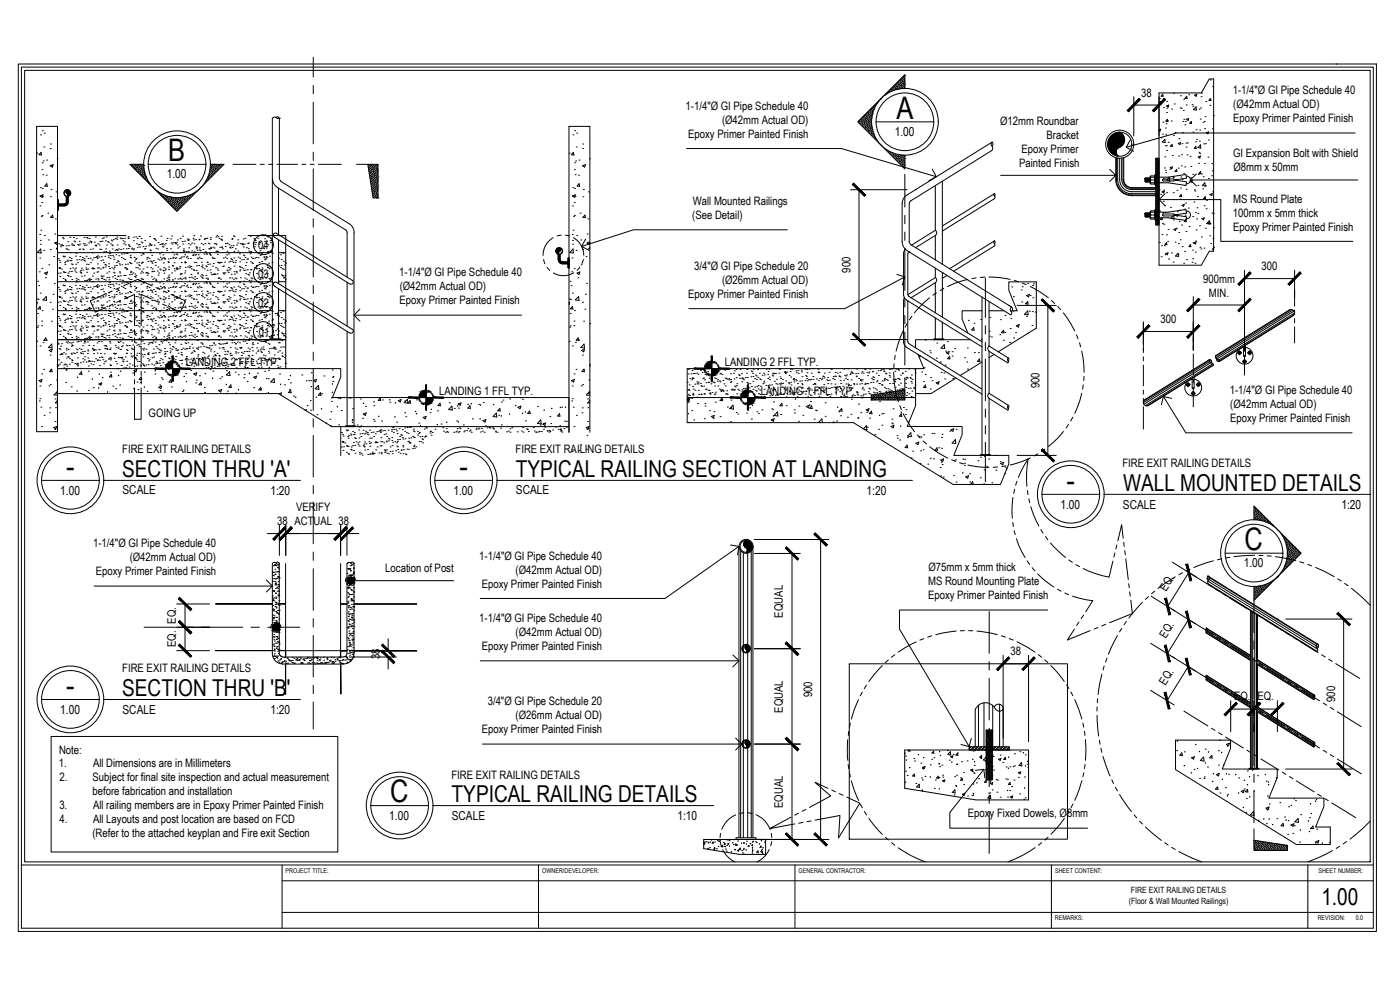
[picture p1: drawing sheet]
<svg xmlns="http://www.w3.org/2000/svg" width="420mm" height="297mm" viewBox="0 0 420 297" stroke-linecap="round" stroke-linejoin="round" font-family="sans-serif">
<defs><g id="words">
<g font-size="9.3">
<text x="269" y="35.7">A</text>
<text x="50.5" y="48.4">B</text>
<text x="19.8" y="143.2">-</text>
<text x="137.9" y="143.2">-</text>
<text x="320.1" y="147.4">-</text>
<text x="373.5" y="164.9">C</text>
<text x="19.8" y="208.9">-</text>
<text x="117.1" y="240.7">C</text>
</g>
<g font-size="7">
<text x="36.6" y="143.1">SECTION THRU 'A'</text>
<text x="154.8" y="143.1">TYPICAL RAILING SECTION AT LANDING</text>
<text x="337" y="147.3">WALL MOUNTED DETAILS</text>
<text x="36.6" y="208.8">SECTION THRU 'B'</text>
<text x="135.5" y="240.7">TYPICAL RAILING DETAILS</text>
<text x="396.6" y="271.6">1.00</text>
</g>
<g font-size="3.7">
<text x="268.5" y="40.8">1.00</text>
<text x="50.1" y="53.5">1.00</text>
<text x="18.1" y="148.4">1.00</text>
<text x="36.8" y="148.4">SCALE</text>
<text x="81.1" y="148.4">1:20</text>
<text x="136.1" y="148.4">1.00</text>
<text x="154.8" y="148.4">SCALE</text>
<text x="260.1" y="148.4">1:20</text>
<text x="318.2" y="152.6">1.00</text>
<text x="337" y="152.6">SCALE</text>
<text x="402.6" y="152.6">1:20</text>
<text x="373.3" y="170.3">1.00</text>
<text x="18.1" y="214.2">1.00</text>
<text x="36.8" y="214.1">SCALE</text>
<text x="81.1" y="214.2">1:20</text>
<text x="116.8" y="246">1.00</text>
<text x="135.6" y="246">SCALE</text>
<text x="203.3" y="246">1:10</text>
</g>
<g font-size="3.5">
<text x="342.5" y="29">38</text>
<text x="370" y="28.3">1-1/4&quot;Ø GI Pipe Schedule 40</text>
<text x="205.8" y="32.9">1-1/4&quot;Ø GI Pipe Schedule 40</text>
<text x="370.1" y="32.5">(Ø42mm Actual OD)</text>
<text x="206.5" y="41.3">Epoxy Primer Painted Finish</text>
<text x="216.7" y="37.2">(Ø42mm Actual OD)</text>
<text x="300.2" y="37.6">Ø12mm Roundbar</text>
<text x="314.1" y="41.7">Bracket</text>
<text x="370.1" y="36.7">Epoxy Primer Painted Finish</text>
<text x="306.6" y="45.9">Epoxy Primer</text>
<text x="370.1" y="47.1">GI Expansion Bolt with Shield</text>
<text x="305.8" y="50.1">Painted Finish</text>
<text x="370.1" y="51.4">Ø8mm x 50mm</text>
<text x="207.8" y="65.7">(See Detail)</text>
<text x="207.9" y="61.5">Wall Mounted Railings</text>
<text x="370" y="65">100mm x 5mm thick</text>
<text x="370.1" y="60.8">MS Round Plate</text>
<text x="370.1" y="69.2">Epoxy Primer Painted Finish</text>
<text x="77.5" y="74.6">04</text>
<text x="77.5" y="83.3">03</text>
<text x="119.8" y="82.9">1-1/4&quot;Ø GI Pipe Schedule 40</text>
<text x="208.3" y="81">3/4&quot;Ø GI Pipe Schedule 20</text>
<text x="255.3" y="81.8" transform="rotate(-90 255.3 81.8)">900</text>
<text x="378.6" y="81.1">300</text>
<text x="120" y="87.2">(Ø42mm Actual OD)</text>
<text x="206.5" y="89.4">Epoxy Primer Painted Finish</text>
<text x="216.7" y="85.2">(Ø26mm Actual OD)</text>
<text x="361.1" y="84.9">900mm</text>
<text x="362.8" y="89">MIN.</text>
<text x="77.5" y="92">02</text>
<text x="119.9" y="91.3">Epoxy Primer Painted Finish</text>
<text x="77.7" y="100.7">01</text>
<text x="348.3" y="96.9">300</text>
<text x="55.7" y="109.7">LANDING 2 FFL TYP.</text>
<text x="217.5" y="109.7">LANDING 2 FFL TYP.</text>
<text x="131.8" y="118.4">LANDING 1 FFL TYP.</text>
<text x="228.4" y="118.4">LANDING 1 FFL TYP.</text>
<text x="311.9" y="116.5" transform="rotate(-90 311.9 116.5)">900</text>
<text x="369.1" y="118.2">1-1/4&quot;Ø GI Pipe Schedule 40</text>
<text x="44.6" y="125">GOING UP</text>
<text x="369.2" y="122.5">(Ø42mm Actual OD)</text>
<text x="369.2" y="126.6">Epoxy Primer Painted Finish</text>
<text x="36.7" y="136">FIRE EXIT RAILING DETAILS</text>
<text x="154.7" y="136">FIRE EXIT RAILING DETAILS</text>
<text x="336.9" y="140.2">FIRE EXIT RAILING DETAILS</text>
<text x="88.8" y="153.3">VERIFY</text>
<text x="83.2" y="157.6">38 ACTUAL 38</text>
<text x="27.9" y="164.2">1-1/4''Ø GI Pipe Schedule 40</text>
<text x="143.8" y="167.9">1-1/4&quot;Ø GI Pipe Schedule 40</text>
<text x="28.8" y="172.6">Epoxy Primer Painted Finish</text>
<text x="38.9" y="168.4">(Ø42mm Actual OD)</text>
<text x="115.6" y="171.7">Location of Post</text>
<text x="154.8" y="172.2">(Ø42mm Actual OD)</text>
<text x="278.6" y="171.4">Ø75mm x 5mm thick</text>
<text x="144.6" y="176.3">Epoxy Primer Painted Finish</text>
<text x="278.5" y="175.6">MS Round Mounting Plate</text>
<text x="278.5" y="179.8">Epoxy Primer Painted Finish</text>
<text x="350" y="177.5" transform="rotate(-58 350 177.5)">EQ.</text>
<text x="235" y="185.3" transform="rotate(-90 235 185.3)">EQUAL</text>
<text x="52.8" y="187.2" transform="rotate(-90 52.8 187.2)">EQ.</text>
<text x="143.8" y="186.6">1-1/4&quot;Ø GI Pipe Schedule 40</text>
<text x="154.8" y="190.9">(Ø42mm Actual OD)</text>
<text x="349.9" y="191.6" transform="rotate(-58 349.9 191.6)">EQ.</text>
<text x="52.8" y="194.2" transform="rotate(-90 52.8 194.2)">EQ.</text>
<text x="113.9" y="197.8" transform="rotate(-90 113.9 197.8)">38</text>
<text x="144.6" y="195.1">Epoxy Primer Painted Finish</text>
<text x="303.3" y="196.6">38</text>
<text x="36.7" y="201.7">FIRE EXIT RAILING DETAILS</text>
<text x="243.7" y="209.2" transform="rotate(-90 243.7 209.2)">900</text>
<text x="349.8" y="205.8" transform="rotate(-58 349.8 205.8)">EQ.</text>
<text x="146.4" y="211.6">3/4&quot;Ø GI Pipe Schedule 20</text>
<text x="154.8" y="215.8">(Ø26mm Actual OD)</text>
<text x="235" y="213.9" transform="rotate(-90 235 213.9)">EQUAL</text>
<text x="370.4" y="210">EQ.</text>
<text x="377.4" y="210">EQ.</text>
<text x="400.7" y="210.6" transform="rotate(-90 400.7 210.6)">900</text>
<text x="144.6" y="220">Epoxy Primer Painted Finish</text>
<text x="17.7" y="226.1">Note:</text>
<text x="17.6" y="230.2">1.</text>
<text x="27.9" y="230.2">All Dimensions are in Millimeters</text>
<text x="135.5" y="233.6">FIRE EXIT RAILING DETAILS</text>
<text x="17.9" y="234.5">2.</text>
<text x="27.8" y="238.7">before fabrication and installation</text>
<text x="27.8" y="234.5">Subject for final site inspection and actual measurement</text>
<text x="17.8" y="242.9">3.</text>
<text x="27.9" y="242.9">All railing members are in Epoxy Primer Painted Finish</text>
<text x="235" y="242.5" transform="rotate(-90 235 242.5)">EQUAL</text>
<text x="290.5" y="245.2">Epoxy Fixed Dowels, Ø8mm</text>
<text x="17.9" y="247">4.</text>
<text x="27.8" y="251.3">(Refer to the attached keyplan and Fire exit Section</text>
<text x="27.9" y="247">All Layouts and post location are based on FCD</text>
</g>
<g font-size="2.6">
<text x="339.4" y="268">FIRE EXIT RAILING DETAILS</text>
<text x="338.8" y="271.1">(Floor &amp; Wall Mounted Railings)</text>
</g>
<g font-size="2">
<text x="85.7" y="261.9">PROJECT TITLE:</text>
<text x="162.7" y="261.9">OWNER/DEVELOPER:</text>
<text x="239.7" y="261.9">GENERAL CONTRACTOR:</text>
<text x="316.6" y="261.9">SHEET CONTENT:</text>
<text x="395.7" y="261.9">SHEET NUMBER:</text>
<text x="316.6" y="276.1">REMARKS:</text>
<text x="395.5" y="276.1">REVISION:</text>
<text x="406.9" y="276.1">0.0</text>
</g>
</g></defs>
<!-- layer: 0 -->
<g fill="none" stroke="#000" stroke-width=".3">
<path d="M401 19.2h.1M6.4 20.1h405.7v258.4h-405.7zM11 37.9v91.6M17.3 37.9v91.6M81.7 35.5v66.2M82.8 35.2l.6-.1 .4 .4M83 35.4l-.6-.3-.6 .4M83.1 35.4l.3 .2 .5-.1M83.8 35.5l.1 18.1 .5 .8M83.8 35.5h.1M170.8 37.9v91.8M177 37.9v91.8"/>
<path d="M262.9 36.6h17.3M271.6 26.6v-4.2l-14.2 14.2 14.2 14.1v-4.1M340.3 29v11.8M340.3 31.5h7.5M347.8 27.9v51.7M406.7 39.9h-53.6l-15.1 4.3M17.3 60h.2v3h-.2zM19.9 59v1.6M20.5 59v1.6a1.21 1.21 0 0 1-1.2 1.2h-1.8M43.1 49.3h-4.1l14.1 14.1 14.2-14.1h-4.2M44.4 49.3h17.4M70 49.3h6.8"/>
<path d="M78 49.3h1.3M80.6 49.3h1.2M81.8 53.6l.4 1.5 1.1 1.1 20.6 12.9 .3 .7v13.4M83.1 49.3h6.2M83.6 56.5v13.9M84.4 54.5l20.4 12.6M90.6 49.3h1.2M93.1 49.3h1.2M95.6 49.3h6.8M107 49.3h6.4v10.1h-1.4l-1.6-10.1M206.1 44.6h46.4l28.5 8.4M255.3 56.9h16.9"/>
<path d="M257.8 56.9v45M271.6 52.3v9.8M272.2 58.5l-1.1 1.1-.4 1.5 .1 11.9 .6 1.5 .8 .7M274.8 56.9h.1M279.8 50.8l1.2 2.2-2.2 1.2M300.3 52.6h34.5M333.1 50.8l1.7 1.8-1.7 1.8M334.8 53.9a4.8 4.8 0 0 0 4.8 4.8h7.3M334.8 47.3v6.6M337.3 53.9a2.39 2.39 0 0 0 2.3 2.4h7.3M337.3 47.3v6.6M339.2 41.9l-1.2 2.3 2.2 1.2"/>
<path d="M346.9 47.5h.9v20h-.9zM347.8 59.9h18.6v12.5h39.6M349.7 58.1l-1.9 1.8 1.9 1.8M357.2 54h50.3M359.1 52.2l-1.9 1.8 1.9 1.8M19.9 60.6l-.4 .6h-2M83 70l22.7 14.1a.66 .66 0 0 1 .2 .9 .66 .66 0 0 1-.9 .2M83 70a.66 .66 0 0 0-.9 .2 .66 .66 0 0 0 .2 .9l22.7 14.1M83.6 72v13.1M104.8 67.1l1.1 1.2 .4 1.5M106.2 69.8v49.5M167.5 76.3v1.7"/>
<path d="M167.5 77.9a1.21 1.21 0 0 0 1.2 1.2l1.8 .1M168.1 76.3v1.7M168.1 77.9l.4 .6 2 .1M170.5 77.4h.3v3h-.3zM175.8 71.7l-1.2 2.2 2.3 1.2M236.3 68.9h-46.2l-15.5 5M271.6 64.6v2.5M271.6 69.6v2.5M271.6 74.6v12.6M271.7 74.7l-.5 1.4v12.3l.3 1.1 .6 .5M272.2 75.2l31.1 19.2a.89 .89 0 0 0-.1-1.4l.1-.5 .3-.4M272.4 76.1v12.3"/>
<path d="M272.8 75.6h.1M272.8 75.5l-.3 .6M273.4 60.3l-.5 .8v11.4l.3 .7 30.4 18.9M83 84.7l22.7 14.1M83 84.7a.66 .66 0 0 0-.9 .2 .66 .66 0 0 0 .2 .9l22.7 14.1M83.6 86.6v15.1M104.2 84.7v13.2M104.2 99.4v19.9M105.7 98.8a.66 .66 0 0 1 .2 .9 .66 .66 0 0 1-.9 .2M106.2 94.6h50.3M108 92.7l-1.8 1.9 1.8 1.7M269.1 82.3l2.5 .8-.8 2.4"/>
<path d="M271.4 89.3l-.2 1v12.2l.3 1.2 .6 .5M271.6 83.1l-18.1 9.5h-46.8M271.6 89.6v2.5M271.6 94.6v2.5M271.6 99.6v9.9M272.1 90l22.6 14.1M272.4 90.3v12.3M272.5 88.4l.3 .5 21.9 13.7M272.5 90.2v.1M294.7 89.1v47.3M295.7 83.4v11.8M295.7 97.7v2.5"/>
<path d="M296.8 90.5v13.3l5.8 3.6M302.8 91.6h.1M303.6 92.1l.2 .7-.4 .6M303.7 93.2h1.6M305.3 91.6h11.7M314.5 91.6v45M343.1 97v8.1M343.1 99.5h15M358.1 89v16.1M358.1 91.5h15.4M373.5 81.1v24M373.5 83.6h15"/>
<path d="M386.9 93l-22.1 13.7M386.9 93a1.04 1.04 0 0 1 1.4 .4 1.04 1.04 0 0 1-.3 1.4M388 94.8l-22 13.6-.1-.5-.5-.2M388.5 81.1v8.2M17.3 101.9h68.5v8.7h16.5v2.5l-2.5 6.2h71v8.7h-71.2l-16-9.9h-66.3M17.3 110.6h68.5M17.4 109.7h.1M17.4 102.9h.1M17.5 103.2h.1M17.6 108h.1M17.8 104.6h.1M17.9 109.2h.1"/>
<path d="M18 106.4h.1M18 104.8h.1M18.2 103.9h.1M18.2 106.3h.1M18.3 108.7h.1M18.4 106.1h.1M18.5 103.1h.1M18.6 106.3h.1M19.1 105.8h.1M19.1 109.5h.1M19.2 110.4h.1M19.5 109.2h.1"/>
<path d="M19.6 106.2h.1M19.8 109.4h.1M19.8 110.9h.1M19.8 111.1h.1M19.8 102.6h.1M19.8 105h.1M19.9 104.5h.1M19.9 107.4h.1M20 109.8h.1M20.2 102.9h.1M20.3 102.3h.1M20.3 107h.1"/>
<path d="M20.4 104.8h.1M20.6 107.2h.1M20.8 109.3h.1M20.8 102.8h.1M20.9 107.6h.1M21.3 106h.1M21.3 102.9h.1M21.4 116.1h.1M21.4 103.9h.1M21.4 106.3h.1M21.4 108h.1M21.5 108.7h.1"/>
<path d="M21.5 103.5h.1M21.7 108.1h.1M21.7 103.7h.1M21.8 102.7h.1M22 105.9h.1M22.3 106.1h.1M22.5 109.1h.1M22.8 104.7h.1M22.9 109.3h.1M23 105.7h.1M23.1 102.6h.1M23.1 109h.1"/>
<path d="M23.1 105h.1M23.1 109.5h.1M23.2 107.4h.1M23.3 109.8h.1M23.4 109.2h.1M23.5 102.4h.1M23.8 104.5h.1M24.1 105.9h.1M24.2 108.8h.1M24.2 102.3h.1M24.2 110.5h.1M24.3 104.8h.1"/>
<path d="M24.3 106.1h.1M24.5 111.5l.1 .8h-.7zM24.7 105.5h.1M24.8 103.7h.1M24.8 107.6h.1M24.8 106.2h.1M24.9 108.6h.1M25.2 102.2h.1M25.2 102.9h.1M25.3 102.4h.1M25.3 105.4h.1M25.3 108h.1"/>
<path d="M25.4 107h.1M25.5 102.6h.1M25.9 108.6h.1M26.2 102.6h.1M26.2 106.1h.1M26.3 105h.1M26.4 105.3h.1M26.4 107.4h.1M26.5 111.4h.1M26.5 108.5h.1M26.5 109.8h.1M26.6 117.1h.1"/>
<path d="M26.6 103.6h.1M26.7 108.2h.1M26.9 102h.1M26.9 108.4h.1M27.2 109.2h.1M27.5 108.4h.1M27.5 101.9h.1M27.7 104.5h.1M27.8 104.8h.1M28 109.4h.1M28 116.3h.1M28 103.7h.1"/>
<path d="M28.1 105.1h.1M28.1 106.1h.1M28.1 105h.1M28.2 108.5h.1M28.2 104.8h.1M28.7 105h.1M28.7 107.6h.1M29.1 102.9h.1M29.2 105.9h.1M29.2 108.2h.1M29.2 108h.1M29.2 110.6h.1"/>
<path d="M29.6 102.5h.1M29.7 115.2l.9-.3-.3 .7zM29.7 104.9h.1M29.8 107.3h.1M29.9 108.1h.1M29.9 109.7h.1M30.1 106h.1M30.4 102.5h.1M30.4 107.1h.1M30.6 107.3h.1M30.9 107.9h.1M31.1 109.2h.1"/>
<path d="M31.2 103.7h.1M31.3 106.2h.1M31.4 108.5h.1M31.4 104.6h.1M31.6 104.5h.1M31.6 103.7h.1M31.7 108.3h.1M31.9 103.9h.1M32.1 104.5h.1M32.1 104.8h.1M32.6 107.7h.1M32.6 107.6h.1"/>
<path d="M32.9 102.4h.1M32.9 104.9h.1M33 104.8h.1M33 109.5h.1M33 102.9h.1M33 107.3h.1M33.1 104.4h.1M33.1 111.7h.1M33.1 109.7h.1M33.1 108h.1M33.2 107.6h.1M33.2 109.7h.1"/>
<path d="M33.4 112.3l.2 .8h-.8zM33.9 115.9h.1M34 106h.1M34.2 106h.1M34.2 107.5h.1M34.4 106.2h.1M34.6 103.6h.1M34.7 106h.1M34.7 116.6h.1M34.7 108.4h.1M34.8 104.2h.1M35 109.2h.1"/>
<path d="M35.4 110.6h.1M35.4 102.6h.1M35.4 104.1h.1M35.5 104.5h.1M35.5 107.2h.1M35.6 102.8h.1M35.9 107.3h.1M36 104.8h.1M36.1 102.4h.1M36.2 104.8h.1M36.3 107.3h.1M36.4 109.7h.1"/>
<path d="M36.4 104h.1M36.5 107.6h.1M36.6 107.2h.1M36.7 103.8h.1M36.7 108.4h.1M36.9 102.9h.1M37 108.6h.1M37 107.9h.1M37.1 110.4h.1M37.6 107.1h.1M37.7 110.3h.1M37.9 103.6h.1"/>
<path d="M37.9 106h.1M37.9 104.9h.1M38 106h.1M38 108.4h.1M38 109.6h.1M38.2 103.7h.1M38.2 105.1h.1M38.8 110.1h.1M38.8 103.7h.1M38.9 109.2h.1M39.3 106.1h.1M39.3 106.8h.1"/>
<path d="M39.4 104.5h.1M39.5 102.3h.1M39.6 104.7h.1M39.6 107.1h.1M39.7 109.5h.1M39.8 111.9h.1M39.8 103.5h.1M39.9 104.8h.1M39.9 106.8h.1M40.2 111.2l.8-.4-.2 .8zM40.4 107.6h.1M40.5 109.9h.1"/>
<path d="M40.5 102.7h.1M40.5 107.3h.1M40.7 107.5h.1M40.8 102.9h.1M40.9 107.9h.1M41 106.6h.1M41 103.6h.1M41.1 109.8h.1M41.1 114.6h.1M41.1 106h.1M41.2 108.4h.1M41.4 116.9h.1"/>
<path d="M41.5 103.3h.1M41.7 103.8h.1M41.8 106h.1M41.8 108.5h.1M41.9 104h.1M42.1 109.7h.1M42.1 103.2h.1M42.4 113.1l.1 .8-.7-.1zM42.7 106.4h.1M42.7 102.3h.1M42.8 109.2h.1M42.8 104.7h.1"/>
<path d="M42.9 107.1h.1M43 109.5h.1M43 105h.1M43 109.6h.1M43.2 103.1h.1M43.3 104.5h.1M43.3 109.8h.1M43.3 106.3h.1M43.8 109.5h.1M43.8 104.8h.1M44.1 117.4h.1M44.3 107.6h.1"/>
<path d="M44.3 106.2h.1M44.4 106.2h.1M44.4 103.4h.1M44.5 109.4h.1M44.5 106.4h.1M44.5 105.9h.1M44.6 108.3h.1M44.7 102.9h.1M44.8 107.9h.1M44.9 102.9h.1M45.5 102.7h.1M45.5 109.2h.1"/>
<path d="M45.5 102.8h.1M45.6 107.4h.1M45.7 106h.1M45.7 102.9h.1M46 102.3h.1M46 104.7h.1M46 105.9h.1M46.1 107.1h.1M46.2 109.5h.1M46.5 112.2h.1M46.6 102.6h.1M46.6 110.5h3v.2h-3z"/>
<path d="M46.7 105.9h.1M46.7 109.2h.1M46.8 103.9h.1M46.8 108.5h.1M47.1 108.7h.1M47.1 104.5h.1M47.2 109h.1M47.7 116.2l.8-.3-.2 .7zM47.7 105.7h.1M47.7 103.4h.1M47.7 104.8h.1M47.8 105.8h.1"/>
<path d="M47.8 109h.1M47.9 108.2h.1M48 105.1h.1M48 117.2h.1M48.1 109.7h.1M48.2 107.6h.1M48.2 102.4h.1M48.2 105.3h.1M48.4 113.4h.1M48.6 102.9h.1M48.7 107.9h.1M48.8 108.8h.1"/>
<path d="M48.9 102.3h.1M49.3 102.2h.1M49.3 106.3h.1M49.4 105.5h.1M49.4 104.6h.1M49.5 107h.1M49.6 109.4h.1M49.6 106h.1M49.9 102.2h.1M50.1 105.4h.1M50.5 110.8h.1M50.5 102.8h.1"/>
<path d="M50.5 108.6h.1M50.6 109.2h.1M50.6 107.4h.1M50.8 107.6h.1M50.9 103.4h.1M51 105.9h.1M51 104.5h.1M51.1 105.3h.1M51.1 108.2h.1M51.2 108.5h.1M51.3 113.9l.2 .8-.8-.1zM51.4 116.1h.1"/>
<path d="M51.6 102h.1M51.6 104.8h.1M51.7 112.8h.2v1.5h-.2zM51.7 106.8h.2v1.5h-.2zM51.8 104h.1M51.8 108.3v4.5M51.9 108.6h.1M52 104.2h.1M52.1 107.6h.1M52.2 108.4h.1M52.5 102.9h.1M52.6 107.9h.1"/>
<path d="M52.6 102.1h.1M52.7 104.5h.1M52.7 107h.1M52.8 105.1h.1M52.8 109.4h.1M53.1 105.2h.1M53.2 112.5h.1M53.2 109.8h.1M53.4 110h.1M53.4 105h.1M53.5 106h.1M53.9 108.1h.1"/>
<path d="M54 110.5h3.1v.2h-3.1zM54.3 103.3h.1M54.3 105.7h.1M54.3 106.3h.1M54.4 104.8h.1M54.4 108.1h.1M54.5 109.1h.1M54.5 110.6h.1M54.6 106.5h.1M54.6 108.1h.1M54.7 117.5h.1M54.9 104.5h.1"/>
<path d="M55.5 104.8h.1M55.5 102.9h.1M55.6 107.9h.1M55.7 107.5h.1M55.7 112.1h.1M55.7 103.1h.1M55.8 102.1h.1M55.9 104.5h.1M56 107h.1M56 107.6h.1M56 109.4h.1M56.1 104.6h.1"/>
<path d="M56.4 102.9h.1M56.5 107.9h.1M56.8 104.5h.1M56.8 104.1h.1M56.9 108.7h.1M57.1 108.9h.1M57.2 111.1h.1M57.3 107.7h.1M57.3 106h.1M57.6 103.3h.1M57.6 105.7h.1M57.7 108.1h.1"/>
<path d="M57.8 110.5h.1M57.8 104.4h.1M57.9 107.6h.1M58.1 105.2h.1M58.2 112.2l.8-.4-.2 .8zM58.2 109.9h.1M58.3 105.4h.1M58.4 109.1h.1M58.7 114.9h.1M58.8 104.5h.1M59 107.5h.1M59.2 102.1h.1"/>
<path d="M59.3 104.4h.1M59.3 106.8h.1M59.3 104.8h.1M59.4 109.2h.1M59.4 106.4h.1M59.5 104.2h.1M59.5 102h.1M59.8 112.8h.1M59.8 107.6h.1M60.1 110.6h.1M60.1 104.1h.1M60.2 102.9h.1"/>
<path d="M60.3 114.7l.2 .8-.8-.1zM60.4 107.9h.1M60.6 103h.1M60.6 107.6h.1M60.6 107.3h.1M60.7 103.3h.1M60.8 105.7h.1M60.9 108.1h.1M60.9 107.8h.1M61 110.5h.1M61.2 104h.1M61.2 106h.1"/>
<path d="M61.3 107.2h.1M61.4 117.8h.1M61.8 110.3h.1M61.8 104.1h.1M62 108.8h.1M62.1 104.3h.1M62.3 109.1h.1M62.3 107h.1M62.4 102h.1M62.5 110.3h.1M62.5 104.4h.1M62.6 106.8h.1"/>
<path d="M62.7 109.2h.1M62.7 104.4h.1M62.9 103.7h.1M63 110.9h.1M63.1 105.3h.1M63.2 109.9h.1M63.2 104.8h.1M63.4 110.1h.1M63.5 103.7h.1M63.7 107.6h.1M63.9 111.4h.1M64 106.8h.1"/>
<path d="M64.1 103.2h.1M64.1 102.9h.1M64.2 105.6h.1M64.2 107.9h.1M64.3 108h.1M64.4 110.4h.1M64.4 106.5h.1M64.5 103.5h.1M64.6 106.7h.1M64.7 106.8h.1M65.1 106h.1M65.2 109.9h.1"/>
<path d="M65.6 103h.1M65.6 117.2l.9-.3-.3 .7zM65.6 102h.1M65.7 106.6h.1M65.7 104.4h.1M65.7 107.7h.1M65.8 106.8h.1M65.8 109.8h.1M65.9 109.2h.1M65.9 103.2h.1M66 113.6h.1M66.2 109.1h.1"/>
<path d="M66.2 103.3h.1M66.5 113.1h.1M66.6 104.4h.1M66.8 109.7h.1M66.9 103.2h.1M66.9 104.3h.1M67 108.8h.1M67.1 104.8h.1M67.2 109h.1M67.4 106.4h.1M67.4 103.1h.1M67.5 105.5h.1"/>
<path d="M67.5 107.9h.1M67.6 110.3h.1M67.6 107.6h.1M67.9 103.1h.1M68 102.9h.1M68 106.3h.1M68.1 118h.1M68.1 107.9h.1M68.2 105.4h.1M68.3 110h.1M68.4 105.6h.1M68.5 109.5h.1"/>
<path d="M68.9 111.5l.1 1.2-1.1-.2zM69 106h.1M69 106.2h.1M69.1 104.3h.1M69.2 106.7h.1M69.2 109.4h.1M69.2 109.1h.1M69.3 115.5l.1 .8-.7-.1zM69.4 101.9h.1M69.5 106.6h.1M69.6 102.9h.1M69.6 102.1h.1"/>
<path d="M70 109.1h.1M70.2 109.2h.1M70.3 102.8h.1M70.5 104.4h.1M70.6 111.7h.1M70.6 103.2h.1M70.7 105.6h.1M70.7 103.2h.1M70.7 107.7h.1M70.7 105.9h.1M70.8 118h.1M70.8 107.9h.1"/>
<path d="M70.9 110.3h.1M71 107.9h.1M71 104.8h.1M71.3 102.6h.1M71.4 105.9h.1M71.5 107.6h.1M71.9 104.3h.1M71.9 102.9h.1M71.9 109h.1M72 108.9h.1M72 107.9h.1M72.2 104.5h.1"/>
<path d="M72.4 104.3h.1M72.4 105.7h.1M72.5 106.7h.1M72.5 109.1h.1M72.5 109h.1M72.9 106h.1M73 102.4h.1M73.2 113.4h.1M73.3 105.5h.1M73.3 112.3h.1M73.3 110.1h.1M73.5 110.3h.1"/>
<path d="M73.6 108.8h.1M73.6 102.3h.1M73.9 109.1h.1M74 103h.1M74.1 105.4h.1M74.1 105.5h.1M74.2 107.9h.1M74.2 110.3h.1M74.4 104.4h.1M74.5 102.1h.1M74.5 106.6h.1M74.6 102.2h.1"/>
<path d="M74.7 106.8h.1M74.7 105.4h.1M74.9 104.8h.1M75.3 108.6h.1M75.4 107.6h.1M75.6 104.3h.1M75.6 106.7h.1M75.7 103.2h.1M75.7 109.1h.1M75.8 105.3h.1M75.8 107.9h.1M75.8 102.8h.1"/>
<path d="M75.9 108.5h.1M75.9 103.4h.1M75.9 107.9h.1M76.1 113.2l.9-.4-.3 .8zM76.3 102h.1M76.8 105.9h.1M76.9 108.4h.1M77 104.4h.1M77 109h.1M77.2 112h.1M77.2 103h.1M77.3 109.2h.1"/>
<path d="M77.3 105.4h.1M77.4 107.8h.1M77.5 105.1h.1M77.5 110.2h.1M77.8 109.1h.1M78.1 116.7h.1M78.1 105h.1M78.3 105.5h.1M78.3 116.3l.1 .7h-.7zM78.3 104.4h.1M78.4 110.2h.1M78.5 105.7h.1"/>
<path d="M78.6 108.1h.1M78.8 104.8h.1M78.9 104.1h.1M79 106.5h.1M79.1 109h.1M79.1 104.8h.1M79.3 108.1h.1M79.3 107.6h.1M79.4 102.1h.1M79.6 106.8h.1M79.7 102.3h.1M79.7 102.8h.1"/>
<path d="M79.8 107.9h.1M79.9 113.6h.1M80.3 107.9h.1M80.5 103h.1M80.5 105.4h.1M80.6 111.1h.1M80.6 107.8h.1M80.7 110.2h.1M80.7 105.9h.1M80.8 103.3h.1M80.8 107.9h.1M80.8 104.6h.1"/>
<path d="M81.1 108.1h.1M81.3 101.7h3v.2h-3zM81.5 104.5h.1M81.7 109.1h.1M82 104.4h.1M82 107.7h.1M82.1 109.1h.1M82.2 104.1h.1M82.2 104.4h.1M82.2 104.6h.1M82.2 113.6l.2 1.2-1.1-.2zM82.3 106.5h.1"/>
<path d="M82.4 108.9h.1M82.5 104.4h.1M82.6 107.6h.1M82.7 104.8h.1M83.2 107.6h.1M83.3 105.6h.1M83.4 110.2h.1M83.6 110.4h.1M83.6 102.8h.1M83.6 107.5h.1M83.7 107.9h.1M83.7 118.1l.8-.2-.2 .6"/>
<path d="M83.8 102.9h.1M83.9 112.2h.1M83.9 105.3h.1M84 107.7h.1M84.1 110.1h.1M84.2 104.2h.1M84.5 102.2h.1M84.6 106.8h.1M84.6 105.9h.1M84.8 107h.1M84.8 110.6h.1M84.9 104.1h.1"/>
<path d="M85.4 115.5h.1M85.4 107.3h.1M85.4 104.1h.1M85.5 106.5h.1M85.6 109h.1M85.6 109.1h.1M86.5 113.9h.1M87.2 117l.2 .8h-.8zM88.1 118.9h.1M90.6 112.5h.1M92.7 114.2h.1M93.2 114.2h.1"/>
<path d="M94.1 114.2l.9-.4-.3 .8zM94.8 119.2h.1M95.6 115.6l.1 1.2-1.1-.1zM96.2 117.8l.1 .8h-.7zM97.2 112.8h.1M99.9 114.5h.1M99.9 113h.1M101.4 119.5h.1M101.7 119.3l.5 .3 .1-.3M104.6 119.3h.7M108.1 119.7h.1M114.1 119.4l.1 .8-.7-.1z"/>
<path d="M122.3 119.8l.1 1.2-1.1-.2zM122.6 119.2h3v.2h-3zM124.3 119.4h.1M125.6 119.3h4.5M127.7 115.5h.3v1.5h-.3zM127.9 117v4.5M130.1 119.2h3v.2h-3zM206.2 119.3h68.6v2.5l-2.5 6.2h16.4v2.5l-2.5 6.1h16.6v2.6l-2.5 6.2M206.2 114.7h.1M206.3 118.8h.1M206.3 117.1h.1M206.5 112.2h.1"/>
<path d="M206.6 118.3h.1M206.6 110.8h.1M206.6 116.8h.1M206.8 115.5h.1M206.8 117h.1M207 118.7h.1M207 113.6h.1M207.2 119.3l.7 .2-.1-.2M207.4 112.2h.1M207.6 113.9h.1M207.7 111.2h.1M207.8 113.6h.1"/>
<path d="M207.8 113.4h.1M207.8 116h.1M207.9 118.4h.1M207.9 118h.1M208 118.6h.1M208 112.1h.1M208 113.6h.1M208.1 116.7h.1M208.4 110.5h2.9v.2h-2.9zM208.4 112h.1M208.5 115.3h.1M208.6 117.1h.1"/>
<path d="M209 112h.1M209.1 114.6h.1M209.2 119.2h.1M209.2 115.2h.1M209.5 112.3h.1M209.5 115.2h.1M209.5 114.7h.1M209.6 117.1h.1M209.7 118.3h.1M210.2 115h.1M210.3 111.1h.1M210.3 118.3h.1"/>
<path d="M210.3 115.7h.1M210.5 118.3h.1M210.5 110.8h.1M210.6 115.9h.1M210.7 111.7h.1M210.9 113.6h.1M211.1 111h.1M211.1 113.4h.1M211.2 115.9h.1M211.3 118.3h.1M211.4 118.1h.1M211.4 111.7h.1"/>
<path d="M211.4 113.9h.1M211.6 112.3h.1M211.7 116.9h.1M211.8 112.5h.1M211.9 114.8h.1M211.9 116.7h.1M212.3 112h.1M212.4 111.5h.1M212.5 117.1h.1M212.5 114.7h.1M212.6 112.3h.1M212.7 114.7h.1"/>
<path d="M212.8 117.1h.1M212.9 113.5h.1M212.9 118.1h.1M213 117.9h.1M213.1 118.3h.1M213.3 115.2h.1M213.5 112.8h.2v1.5h-.2zM213.5 106.8h.2v1.5h-.2zM213.6 114.6h.1M213.6 108.3v4.5M213.7 117.8h.1M214.1 111.3h.1"/>
<path d="M214.1 114.6h.1M214.2 119.3h.1M214.3 111h.1M214.4 118.3h.1M214.4 110.8h.1M214.4 114.8h.1M214.4 113.4h.1M214.5 115.8h.1M214.6 118.2h.1M214.7 117.7h.1M214.7 111.2h.1M214.8 113.6h.1"/>
<path d="M215.3 114.4h.1M215.3 111.2h.1M215.3 113.9h.1M215.4 115.8h.1M215.5 111.4h.1M215.8 111.1h.1M215.8 116.7h.1M215.8 110.5h3v.2h-3zM215.9 114.3h.1M216 112.2h.1M216.1 114.6h.1M216.2 117h.1"/>
<path d="M216.2 112h.1M216.4 117.1h.1M216.4 117.5h.1M216.6 119.9h.1M216.6 112.4h.1M216.7 117h.1M216.7 119.5l.2 .7h-.8zM216.9 117.2h.1M216.9 114.2h.1M217.1 117.4h.1M217.2 115.2h.1M217.5 110.9h.1"/>
<path d="M217.5 111h.1M217.6 113.4h.1M217.7 115.8h.1M217.7 118.2h.1M217.9 113.5h.1M218 118.2h.1M218.1 117.2h.1M218.1 113.7h.1M218.1 110.8h.1M218.3 118.3h.1M218.3 110.8h.1M218.6 113.9h.1"/>
<path d="M218.7 113.6h.1M219.1 110.6h.1M219.2 114.8h.1M219.2 119.2h3v.2h-3zM219.2 113.9h.1M219.3 113.9h.1M219.3 112.1h.1M219.4 114.5h.1M219.4 117h.1M219.7 116.7h.1M219.8 117h.1M220.1 112h.1"/>
<path d="M220.2 117.1h.1M220.3 113.7h.1M220.4 111.3h.1M220.4 116.9h.1M220.5 115.9h.1M220.7 116.1h.1M220.9 110.9h.1M221 113.3h.1M221.1 115.7h.1M221.1 118.1h.1M221.1 115.1h.1M221.4 116.8h.1"/>
<path d="M221.6 112.4h.1M221.8 117.1h.1M221.9 112.6h.1M222 113.5h.1M222.2 118.3h.1M222.2 110.8h.1M222.5 112.1h.1M222.6 114.5h.1M222.6 113.6h.1M222.7 113.4h.1M222.7 117h.1M223 113.7h.1"/>
<path d="M223 118.2h.1M223.1 116.6h.1M223.1 113.9h.1M223.3 118.4h.1M223.6 116.7h.1M223.7 113.3h.1M223.8 116.5h.1M224 112h.1M224.1 117.1h.1M224.2 110.9h.1M224.2 114.8h.1M224.3 113.3h.1"/>
<path d="M224.3 115.7h.1M224.3 115.5h.3v1.5h-.3zM224.4 118.1h.1M224.4 115h.1M224.4 117v4.5M224.8 116.4h.1M225 115.1h.1M225.4 113.1h.1M225.4 111.3h.1M225.5 116h.1M225.6 111.5h.1M225.9 112h.1"/>
<path d="M226 114.4h.1M226 113h.1M226 116.8h.1M226 118.3h.1M226 110.8h.1M226.1 119.2h.1M226.5 116.1h.1M226.5 113.6h.1M226.7 119.2h3v.2h-3zM226.7 112.6h.1M226.8 117.1h.1M227 117.3h.1"/>
<path d="M227 112.8h.1M227 113.9h.1M227.1 116h.1M227.4 110.9h.1M227.4 113.3h.1M227.5 115.7h.1M227.5 116.7h.1M227.6 118.1h.1M227.7 119.2h.1M227.9 112h.1M228 113.7h.1M228 117h.1"/>
<path d="M228.1 118.3h.1M228.2 115.9h.1M228.2 113.9h.1M228.3 119.1h.1M228.7 112.6h.1M228.9 115.1h.1M229.1 112h.1M229.2 114.4h.1M229.3 114.9h.1M229.3 116.8h.1M229.3 119h.1M229.4 112.5h.1"/>
<path d="M229.4 119.2h.1M229.9 115.7h.1M229.9 118.3h.1M229.9 110.8h.1M230.4 112.4h.1M230.4 113.6h.1M230.5 111.4h.1M230.5 115.6h.1M230.5 116h.1M230.7 110.7h.1M230.7 116.2h.1M230.8 113.1h.1"/>
<path d="M230.9 115.6h.1M230.9 113.9h.1M231 118h.1M231 118.8h.1M231.4 116.7h.1M231.5 115.5h.1M231.7 118.7h.1M231.7 112.6h.1M231.8 112h.1M231.8 117.2h.1M231.9 117h.1M231.9 112.8h.1"/>
<path d="M232.1 112.2h.1M232.4 112h.1M232.4 114.4h.1M232.5 116.8h.1M232.6 119.2h.1M232.7 118.6h.1M232.7 112.1h.1M232.8 115.1h.1M233 113.8h.1M233.1 118.4h.1M233.2 115.3h.1M233.3 118.6h.1"/>
<path d="M233.8 112h.1M233.8 118.3h.1M233.8 110.8h.1M233.9 115.2h.1M234 110.7h.1M234.1 113.1h.1M234.2 115.5h.1M234.3 117.9h.1M234.3 114.9h.1M234.3 113.6h.1M234.4 118.3h.1M234.5 115.1h.1"/>
<path d="M234.8 113.9h.1M234.9 115h.1M235.1 118.2h.1M235.3 116.7h.1M235.4 111.7h.1M235.5 111.5h.1M235.6 116.1h.1M235.7 111.9h.1M235.7 112h.1M235.7 111.7h.1M235.8 114.3h.1M235.8 117h.1"/>
<path d="M235.9 116.7h.1M236 119.1h.1M236.1 118.1h.1M236.1 111.6h.1M236.6 114.8h.1M236.7 115.1h.1M236.8 112.7h.1M236.8 117.3h.1M237.1 117.5h.1M237.1 111.5h.1M237.2 110.7h.1M237.3 114.7h.1"/>
<path d="M237.3 113.1h.1M237.4 115.5h.1M237.5 117.9h.1M237.7 110.8h.1M237.7 118.3h.1M237.8 117.9h.1M238 113.8h.1M238.2 118.5h.1M238.2 113.6h.1M238.3 114.6h.1M238.3 114h.1M238.4 117.8h.1"/>
<path d="M238.7 113.9h.1M238.8 111.3h.1M239 111.8h.1M239 114.2h.1M239.1 116.7h.1M239.2 119.1h.1M239.2 116.7h.1M239.3 115h.1M239.4 117.7h.1M239.5 111.2h.1M239.6 112h.1M239.7 117h.1"/>
<path d="M240 114.4h.1M240.5 111.1h.1M240.6 111.6h.1M240.6 114.3h.1M240.6 115.1h.1M240.6 116.2h.1M240.7 113h.1M240.7 115.4h.1M240.8 117.8h.1M240.8 116.4h.1M241.1 117.5h.1M241.6 110.8h.1"/>
<path d="M241.6 114.1h.1M241.6 118.2h.1M241.8 117.4h.1M241.8 112.7h.1M241.9 117.4h.1M242 112.9h.1M242.1 113.6h.1M242.2 110.8h.1M242.2 111.8h.1M242.3 114.2h.1M242.3 116.7h.1M242.4 119.1h.1"/>
<path d="M242.6 113.9h.1M242.8 117.2h.1M242.9 110.7h.1M243.1 116.7h.1M243.1 113.9h.1M243.1 118.5h.1M243.3 113.9h.1M243.4 118.7h.1M243.5 112h.1M243.6 117h.1M243.9 110.6h.1M244 113h.1"/>
<path d="M244 113.8h.1M244 115.4h.1M244.1 117.8h.1M244.4 115.1h.1M244.5 115.1h.1M244.5 117h.1M244.6 115.3h.1M245 113.7h.1M245.1 116.9h.1M245.5 110.8h.1M245.5 118.2h.1M245.6 111.7h.1"/>
<path d="M245.6 111.6h.1M245.6 114.1h.1M245.7 116.3h.1M245.7 116.5h.1M245.8 111.8h.1M245.8 118.9h.1M246 113.6h.1M246.2 116.8h.1M246.5 113.9h.1M246.7 113.5h.1M246.9 112.8h.1M246.9 117.4h.1"/>
<path d="M247 116.7h.1M247.1 113h.1M247.2 117.6h.1M247.2 115.4h.1M247.3 117.8h.1M247.3 113.4h.1M247.4 112h.1M247.5 117h.1M247.8 116.6h.1M248.1 114h.1M248.2 118.6h.1M248.4 113.3h.1"/>
<path d="M248.4 114.2h.1M248.4 115.1h.1M248.5 116.5h.1M248.8 111.7h.1M248.9 114.1h.1M249 116.5h.1M249.1 118.9h.1M249.4 110.7h.1M249.4 118.2h.1M249.4 115.2h.1M249.5 110.7h.1M249.5 116.3h.1"/>
<path d="M249.9 113.6h.1M250 113h.1M250.4 113.9h.1M250.5 112.8h.1M250.6 115.3h.1M250.6 111.7h.1M250.7 117.7h.1M250.7 116.3h.1M250.7 112.9h.1M250.9 116.7h.1M250.9 116.5h.1M251.2 116.1h.1"/>
<path d="M251.3 112h.1M251.4 117h.1M251.7 112.8h.1M251.9 112.9h.1M251.9 116h.1M252 117.5h.1M252 111.7h.1M252.1 114.1h.1M252.1 113.1h.1M252.2 116.5h.1M252.3 118.9h.1M252.3 115.1h.1"/>
<path d="M252.4 119.2h.1M252.9 115.9h.1M253 119.1h.1M253.2 114.1h.1M253.2 118.7h.1M253.3 110.7h.1M253.3 118.2h.1M253.4 112.6h.1M253.5 118.9h.1M253.8 113.5h.1M253.8 112.8h.1M253.9 115.2h.1"/>
<path d="M253.9 117.6h.1M254 119h.1M254.1 112.5h.1M254.3 113.9h.1M254.4 110.6h.1M254.5 115.2h.1M254.6 115.7h.1M254.7 115.4h.1M254.8 116.7h.1M255.1 112.4h.1M255.2 112h.1M255.3 115.6h.1"/>
<path d="M255.3 117h.1M255.3 101.9h16.9M255.4 111.6h.1M255.5 114h.1M255.5 119.8h.1M255.6 116.4h.1M255.6 118.8h.1M255.6 111.8h.1M255.7 118.8h.1M255.8 116.4h.1M255.8 112h.1M256.2 115.1h.1"/>
<path d="M256.3 115.4h.1M256.4 118.7h.1M256.8 112.1h.1M256.9 113h.1M257 112.8h.1M257 117.6h.1M257.1 115.3h.1M257.2 117.6h.1M257.2 110.7h.1M257.2 118.2h.1M257.2 117.8h.1M257.4 118.5h.1"/>
<path d="M257.5 112h.1M257.7 113.5h.1M258 115.2h.1M258.2 114.1h.1M258.2 113.9h.1M258.3 118.8h.1M258.4 114.3h.1M258.5 111.9h.1M258.6 115.1h.1M258.6 119.4h.1M258.7 111.5h.1M258.7 116.7h.1"/>
<path d="M258.8 113.9h.1M258.9 116.4h.1M258.9 118.8h.1M259.1 112h.1M259.1 118.3h.1M259.2 117h.1M259.4 110.7h.1M259.5 115.3h.1M259.6 110.9h.1M259.6 115h.1M259.7 118.2h.1M260.1 115.1h.1"/>
<path d="M260.2 111.7h.1M260.4 112.7h.1M260.5 115.1h.1M260.5 117.5h.1M260.7 111.9h.1M260.8 116.5h.1M260.8 118.1h.1M260.8 111.6h.1M261 116.7h.1M261.1 110.7h.1M261.1 118.2h.1M261.3 114.8h.1"/>
<path d="M261.6 113.5h.1M261.8 111.5h.1M261.9 111.5h.1M261.9 113.9h.1M261.9 113.1h.1M262 114.7h.1M262 116.4h.1M262.1 117.7h.1M262.1 113.9h.1M262.1 118.8h.1M262.2 113.3h.1M262.5 117.9h.1"/>
<path d="M262.6 116.7h.1M263 112h.1M263 114.6h.1M263.1 117h.1M263.1 117.8h.1M263.3 114.2h.1M263.3 118.8h.1M263.5 111.2h.1M263.6 119h.1M263.6 112.7h.1M263.7 115.1h.1M263.8 117.5h.1"/>
<path d="M264 115.1h.1M264.1 117.6h.1M264.2 111.2h.1M264.5 110.8h.1M264.5 115.4h.1M264.7 114.3h.1M264.7 115.6h.1M265 110.7h.1M265 118.2h.1M265.2 111h.1M265.2 111.4h.1M265.3 113.8h.1"/>
<path d="M265.3 114.2h.1M265.4 116.2h.1M265.5 113.5h.1M265.5 118.6h.1M265.7 112h.1M265.8 116.6h.1M265.8 117.4h.1M265.9 112.2h.1M266 113.9h.1M266.3 114.1h.1M266.5 116.7h.1M266.5 117.3h.1"/>
<path d="M266.9 112.7h.1M266.9 111.9h.1M266.9 110.8h.1M266.9 115.1h.1M267 117.5h.1M267 117h.1M267 113.1h.1M267.1 117.7h.1M267.3 117.9h.1M267.5 117.2h.1M267.5 110.7h.1M267.9 115h.1"/>
<path d="M268 113.9h.1M268.3 114.3h.1M268.4 118.9h.1M268.5 114.5h.1M268.5 111.4h.1M268.6 113.8h.1M268.7 116.2h.1M268.7 113.8h.1M268.8 118.6h.1M268.8 110.7h.1M268.9 118.2h.1M269.2 117h.1"/>
<path d="M269.4 113.5h.1M269.5 110.9h.1M269.6 115.5h.1M269.7 111.1h.1M269.7 113.7h.1M269.9 113.9h.1M269.9 116.9h.1M270.2 112.6h.1M270.3 115h.1M270.4 117.4h.1M270.4 116.7h.1M270.7 111.9h.1"/>
<path d="M270.8 112h.1M270.8 116.7h.1M270.9 117h.1M270.9 116.8h.1M271 119.3h.1M271.1 116.9h.1M271.1 119.3h-.1M271.4 113.4h.1M271.6 113.6v6.4h-10.1v-1.5l10.1-1.5M271.7 111.4h.1M271.8 115h.1M271.8 113.8h.1"/>
<path d="M271.9 116.2h.1M272 118.6h.1M272 113.2h.1M272.1 113.4h.1M272.1 104.2l22.6 14.1M272.1 117.8h.1M272.3 113.4h.1M272.5 102.5l.3 .6 21.9 13.6M272.6 116.5h.1M272.7 110.7h.1M272.8 118.2h.1M273.1 113.2h.1"/>
<path d="M273.2 116.4h.1M273.2 113.5h.1M273.4 114.4h.1M273.4 119h.1M273.5 112.5h.1M273.6 114.9h.1M273.6 119.2h.1M273.7 117.3h.1M273.8 113.8h.1M274.2 116.3h.1M274.3 116.6h.1M274.6 110.9h.1"/>
<path d="M274.6 115.6h.1M274.6 111.9h.1M274.8 119.3v-8.7h-68.6v16.2h49.9l29.9 18.6M295.7 102.7v2.5M295.7 107.7v12.5M296.8 119.5l5.7 3.5 .2-.2-.2-.3M296.8 119.5v16.9M296.8 103.8l-.4 .8 .4 .7M296.8 118l-.4 .8 .4 .7M302.5 108.3l.2 .3-.2 .3-5.7-3.5v12.6l5.8 3.6M302.6 107.5l.2 .4-.3 .4M302.6 107.4l-.2 .4 .1 .5"/>
<path d="M349.2 118.9l6.7 11h49.9M351.6 119.5l-2.4-.6-.6 2.5M356.3 115.1l.4-.1 .3 .3-.2 .4-.4 .1-.2-.3zM357.8 113.8a2.52 2.52 0 0 0-1.8 3.8 2.52 2.52 0 0 0 4.2 0 2.52 2.52 0 0 0-1.8-3.8M357.8 117.8l.5-.1 .2 .3-.2 .3-.3 .1-.3-.3zM358.4 113.2v3.1l-.3 .3-.3-.3v-2.7M359.4 115.1l.3-.1 .3 .3-.1 .4-.4 .1-.3-.3zM362.9 107.8l.1 .7 .5 .4M363.6 108.9l.4 .2 .1 .5-19.4 12.1M363.6 108.9l-.1-.7-.5-.3-19.4 12a1.04 1.04 0 0 0-.3 1.4 1.04 1.04 0 0 0 1.4 .3M364.8 106.7l.1 .7 .5 .4M365.1 107.6l.2 .7 .7 .2"/>
<path d="M371.7 105.6l.4-.1 .2 .3-.1 .4h-.4l-.2-.3zM373.2 104v2.7l.3 .3 .3-.3M373.2 104.2a2.52 2.52 0 0 0-1.8 3.9 2.52 2.52 0 0 0 4.2 0 2.52 2.52 0 0 0-1.8-3.9M373.2 108.2l.4-.1 .3 .3-.2 .4-.4 .1-.2-.3zM373.8 103.6v3.2M374.8 105.6l.3-.1 .3 .3-.1 .4h-.5l-.2-.3zM91.6 123l.3-.1-.1 .3M92.1 121.7h.1M95.2 124.4h.1M99 125.8h.1M99.4 120.4h.1M101.6 127.5h.1"/>
<path d="M102.3 128v8.7M102.4 123.2h.1M105.6 126.1h.1M107.2 127.5h.1M108.3 127.8h.1M109 124.2l.9-.3-.3 .8zM109.7 121.9h.1M112.3 126.4h.1M114.5 126.3h.1M114.8 120h.1M117 120.7h.1M119 126.6h.1"/>
<path d="M119.5 120.2l.9-.3-.3 .7zM121.4 120.3h.1M121.8 125h.1M123.1 120.2l.1 .8-.7-.1zM125.7 126.9h.1M127 125.3l.9-.4-.3 .8zM127.7 121.5h.3v1.5h-.3zM128.1 120.6h.1M129.1 123.8h.1M132.1 121l.1 .7h-.8zM132.4 127.2h.1M134.8 120.8h.1"/>
<path d="M135.6 121.9l.1 1.1-1.1-.1zM136.3 122.5h.1M137.5 121.2l.9-.3-.3 .7zM139.1 127.5h.1M141 121.7l.2 .8h-.8zM143.7 121.3h.1M144.9 126.2l.9-.3-.2 .7zM145.7 127.8h.1M149 123.9l.1 1.2-1.1-.1zM150 122.5l.1 .8h-.7zM150.4 127.5h.1M150.9 120h.1"/>
<path d="M155.4 122.2l.9-.3-.2 .7zM157.7 126.3h.1M158.9 123.3l.2 .8-.7-.1zM162.3 126l-1 1 1.1 .2-.1-1.2M162.9 127.2l.9-.3-.3 .8zM165 125h.1M167.9 124.1l.1 .8-.7-.1zM168 127.7h.1M206.2 120.1l.5 .2 .2-.7-.7 .3 .4-.4 .2 1.2-.6-.1M206.8 126.7h.1M207.6 123.2h.1M208.2 126h.1"/>
<path d="M209.3 121.1h.1M211.4 125.6h.1M211.5 121.1h.1M211.6 121.8h.1M213.5 125l.9-.3-.3 .7zM214.1 125.5h.1M214.3 123.5h.1M214.7 120.7h.1M216.1 125h.1M218.3 122.1h.1M219.4 120h.1M220 121.6l.1 1.2-1.1-.2z"/>
<path d="M220.9 123.8h.1M221.4 124.2h.1M224 123.9h.1M224 120.9l.9-.3-.3 .8zM224.3 121.5h.3v1.5h-.3zM225 122.4h.1M225.7 120.2l.1 .8-.7-.1zM227.1 123.6h.1M227.6 124.1h.1M228.7 123h.1M231.5 126l.9-.4-.3 .8zM231.6 122.7h.1"/>
<path d="M231.9 122.9h.1M233.3 123.6l-.9 1 1.1 .2-.2-1.2M234.3 124.4h.1M234.6 121l.2 .8-.8-.1zM236 121.7h.1M238.3 123h.1M239.6 126.4h.1M239.8 121.9h.1M240.9 124.6h.1M242 121.9l.9-.3-.3 .8zM242.9 121.5h.1M243.2 120.5h.1"/>
<path d="M243.6 121.8l.1 .8-.7-.1zM244.3 125.8h.1M245 123.2h.1M246.2 126.8l-.5-.1 1-1 .1 1.1M247.6 124.9h.1M247.6 120.8h.1M249.9 126.8l.4-.2v.2M250 126.7h.1M251.7 123.5h.1M252.3 124.7h.1M252.6 122.6l.1 .7h-.7zM254.3 125.2h.1"/>
<path d="M255.4 124.3h.1M257.3 125.4h.1M258.3 123.8h.1M259.2 128.7l.8-1 .2 1.2-.8-.1M260 123l.8-.4-.3 .7zM260.1 123.7h.1M260.3 128.2h.1M261 125.5h.1M261.5 123.3l.2 .8h-.8zM262.5 130.4h.1M264.6 124.2h.1M264.7 127.6h.1"/>
<path d="M265 124.1h.1M267.4 128l.9-.4-.3 .8zM267.6 126.9h.1M267.7 125.8h.1M267.8 127.2h.1M268 122.7h.1M269.2 130.7h.1M269.3 131.5h.1M270.5 124.1l.2 .8h-.8zM271.1 122.2h.1M271.7 124.4h.1M271.9 122.9h.1"/>
<path d="M272.2 133.5l.2 .9-.8-.1zM272.4 131.3h.1M272.6 126.6h.1M273.3 129.8l.2 1.2-1.1-.2M273.4 129.8l-1 1M273.5 137.4h.1M273.9 135.4h.1M274.9 133l.8-.3-.2 .7zM275.9 131h.1M276.1 139.1h.1M277 134.9h.1M277.2 130.5h.1"/>
<path d="M278.5 139.3h.1M279.2 137.5h.1M279.7 130h.1M280.1 137.7h.1M280.3 130h.1M281.2 134.4l.2 .7h-.8zM281.8 134.4h.1M282.3 138l.9-.3-.3 .8zM282.6 131.3h.1M282.8 139.3h.1M285.1 129.4h.1M285.4 129l.8-.4-.2 .8z"/>
<path d="M286.4 138.2h.1M286.7 131.9l.1 1.2-1.1-.2zM286.8 138h.1M287 128.8h.1M289.5 139h.1M289.5 139.6h.1M289.5 137.8h.1M293.5 138.2h.1M294.2 137.2h.1M294.2 136.4h3.1v.2h-3.1zM295.7 122.7v2.5M295.7 127.7v2.5"/>
<path d="M295.7 132.7v11.9M296.1 139.9h.1M296.7 137.7h.1M298.9 136.6h.4M300.2 138.5h.1M300.3 139.1l.9-.4-.3 .8zM302.6 121.6l.2 .5-.3 .3M302.6 121.6l-.2 .4 .1 .5M305.3 136.6h11.7M12.4 144.1h17.4M31.1 144.1h59.1M83.8 157.6v9.1"/>
<path d="M85.8 157.6v9.1M102.2 157.6v9.1M104.1 157.6v9.1M130.5 144.1h17.3M149.2 144.1h124.6M282.1 140.3h.1M283.1 143.2h.1M286.2 142.7h.1M286.9 144.6h.1M289.8 143.1l.9-.4-.3 .8zM290.9 142.1h.1M291 144.6h.1"/>
<path d="M291.9 144.5l.1 .8-.7-.1zM294.2 143.4h.1M295.2 145.2h.1M295.3 141h.1M297.7 144.9h.1M298.9 141.1h.1M301.5 142.1h.1M301.7 140.2h.1M302 140.7h.1M312.7 148.3h17.3M331.3 148.3h80.1M376.3 156v-4.2l14.2 14.2-14.2 14.1v-4.1"/>
<path d="M28.2 175.8h53.5M80 174l1.7 1.8-1.7 1.8M80.2 160.1h3.6M81.7 178.8h.1M81.7 171.6h.1M81.8 173.7h.1M81.8 174.4h.1M81.8 172.6h.1M81.9 179.5h.1M81.9 177.2h.1M81.9 180h.1M81.9 171.8h.1"/>
<path d="M82 177.3h.1M82 169.7h.1M82.1 171.7h.1M82.1 172.7h.1M82.2 177.5h.1M82.2 177.2h.1M82.2 173.6h.1M82.2 179.4h.1M82.4 169.7h.1M82.4 169.4h.1M82.4 174.4h.1M82.5 169.6h.1"/>
<path d="M82.5 175.5h.1M82.5 170.8h.1M82.5 172.2h.1M82.5 172.4h.1M82.6 173.7h.1M82.6 175.1h.1M82.6 169.7h.1M82.6 175.2h.1M82.6 177.9h.1M82.7 176.6h.1M82.7 171.6h.1M82.7 178h.1"/>
<path d="M82.7 175.2h.1M82.7 179.5h.1M82.7 179.1h.1M82.7 174.7h.1M82.8 173.6h.1M82.8 168.9l.6-.2 .4 .4v27M82.8 179.4h.1M82.8 169.7h.1M82.9 175.5h.1M83 176.3h.1M83.1 171.6h.1M83.2 177.4h.1"/>
<path d="M83.3 170.3h.1M83.3 173.5h.1M83.3 173h.1M83.3 175.8h.1M83.3 176.5h.1M83.4 170.1h.1M83.4 178.6h.1M83.4 169.6h.1M83.4 171.6h.1M83.4 173.2h.1M83.5 175.4h.1M83.5 173h.1"/>
<path d="M83.5 171.5h.1M83.5 174.4h.1M83.5 178.7h.1M83.6 177.3h.1M83.6 175.9h.1M83.6 170.7h.1M83.6 177.4h.1M83.6 178.2h.1M83.7 178.8h.1M83.8 173.4h.1M83.9 169.1a.75 .75 0 0 1-1.3-.3h-.5l-.4 .3v27a3.2 3.2 0 0 0 3.2 3.1M85.8 160.1h16.4"/>
<path d="M104.1 172h.1M104.1 160.1h3.6M104.2 173.4h.1M104.2 174.9h.1M104.3 173.5h.1M104.3 168.9h.1M104.3 176.3h.1M104.3 177.7h.1M104.4 176.5h.1M104.4 174.6h.1M104.4 170.7h.1M104.4 179.2h.1"/>
<path d="M104.4 170.6h.1M104.5 176.5h.1M104.5 173.4h.1M104.5 176.1h.1M104.5 170.6h.1M104.5 170.7h.1M104.6 178.9h.1M104.6 176.3h.1M104.6 178.2h.1M104.7 172.6h.1M104.8 178.4h.1M104.9 175.3h.1"/>
<path d="M104.9 170.8h.1M105 178.4h.1M105 170.6h.1M105.1 176.4h.1M105.1 172.5h.1M105.1 169.7h.1M105.1 178.4h.1M105.1 171.2h.1M105.2 172.5h.1M105.2 172.7h.1M105.2 171.3h.1M105.2 174.1h.1"/>
<path d="M105.2 168.9l.6-.2 .5 .4M105.3 175.5h.1M105.3 179.6h.1M105.3 176.9h.1M105.4 177h.1M105.4 174.2h.1M105.4 169.7h.1M105.4 174.4h.1M105.4 178.4h.1M105.4 179.9h.1M105.5 172.7h.1M105.5 179.7h.1"/>
<path d="M105.5 177.2h.1M105.7 172.5h.1M105.7 178.3h.1M105.8 174.4h.1M105.9 172h.1M106 171.6h.1M106 170.5h.1M106 177.5h.1M106 174.8h.1M106.1 174.6h.1M106.1 176.3h.1M106.1 172.1h.1"/>
<path d="M106.1 170.5h.1M106.1 179.1h.1M106.2 171.9h.1M106.2 177.7h.1M106.2 173.3h.1M106.2 169.1v27a3.2 3.2 0 0 1-3.1 3.1M106.2 174.2h30M106.2 169.1a.71 .71 0 0 1-1.1-.3h-.5l-.5 .3v27l-.2 .6-.8 .4h-18.2l-.6-.2-.5-.8M144.1 179.6h55.5l22.2-15.7v87.5M219.3 163.5l2.5 .4-.5 2.6M226 163.9v87.5M226.4 161.9h22.4"/>
<path d="M226.4 166.1h13.8M237.7 166.1v85.8M246.3 161.9v90M345.5 178.9l13.3 8.3M351.8 168.7l7.1 4.4M356.8 171.8l-6.4 10.2M362.5 172.8a.95 .95 0 0 0 0 1.3M362.8 175.5l32.4 20a.89 .89 0 0 0-.2-1.4l.1-.6 .3-.3M363 175.6a1.15 1.15 0 0 1-.1-2v-.5l-.3-.3 32.8 20.4M367.7 166h17.3M53 195.2h9.9M53 181.2h9.9"/>
<path d="M53 188.2h9.9M55.5 181.2v14M81.8 180.2h.1M81.8 193.4h.1M81.9 181.7h.1M81.9 185.3h.1M81.9 183.1h.1M81.9 180.1h.1M81.9 191.1h.1M81.9 184.6h.1M81.9 182.7h.1M82 186h.1"/>
<path d="M82 187.6h.1M82 197h.1M82 187.5h.1M82 185.5h.1M82.1 188.9h.1M82.1 188.3h.1M82.1 182.9h.1M82.1 195.1h.1M82.1 190.4h.1M82.1 191.1h.1M82.2 191.8h.1M82.2 193.8h.1"/>
<path d="M82.2 183.3h.1M82.2 193.2h.1M82.2 188.4h.1M82.2 180.3h.1M82.2 196.6h.1M82.2 184.8h.1M82.3 189.2h.1M82.3 185.3h.1M82.3 194.7h.1M82.3 194h.1M82.3 187.8h.1M82.3 195h.1"/>
<path d="M82.3 191.1h.1M82.3 196.2h.1M82.3 192.3h.1M82.4 197.6h.1M82.4 195.4h.1M82.4 196.9h.1M82.5 182h.1M82.5 181.3h.1M82.6 187.2h.1M82.6 189.5h.1M82.7 193h.1M82.7 180.7h.1"/>
<path d="M82.7 197h.1M82.7 186.2h.1M82.7 183.5h.1M82.8 180.9h.1M82.8 180.8h.1M82.8 189h.1M82.8 186.7h.1M82.8 182.1h.1M82.9 182.4h.1M82.9 191.8h.1M82.9 185.2h.1M82.9 181.3h.1"/>
<path d="M82.9 183.8h.1M82.9 186.3h.1M82.9 194.2h.1M82.9 189.7h.1M83 191h.1M83 187.1h.1M83 185.3h.1M83 197.3h.1M83 194.5h.1M83 196.8h.1M83 186.7h.1M83 191.9h.1"/>
<path d="M83 197.2h.1M83 192.9h.1M83 188.2h.1M83.1 189.6h.1M83.1 183.8h.1M83.1 191.1h.1M83.1 197.4h.1M83.2 192.5h.1M83.2 191.4h.1M83.2 183.2h.1M83.2 194h.1M83.3 189h.1"/>
<path d="M83.3 195.4h.1M83.3 194.8h.1M83.3 196.8h.1M83.3 181h.1M83.4 198.3h.1M83.4 188.5h.1M83.4 184.1h.1M83.5 184.1h.1M83.5 181.4h.1M83.5 196.1h.1M83.5 191.6h.1M83.6 181.2h.1"/>
<path d="M83.6 186.9h.1M83.6 187.1h.1M83.6 189.7h.1M83.6 192.9h.1M83.6 183.2h.1M83.6 184.3h.1M83.7 189h.1M83.7 195.2h.1M83.7 192.5h.1M83.7 198.7h.1M83.7 194.8h.1M83.7 180.2h.1"/>
<path d="M83.7 189.8h.1M83.7 185.7h.1M83.8 181.7h.1M83.8 198h.1M83.8 183.1h.1M83.8 193.2h.1M84 196.7h.1M84.1 197.9h.1M84.3 197.6h.1M84.3 199h.1M84.5 198.7h.1M84.7 198.8h.1"/>
<path d="M84.7 198.6h.1M84.9 199.2h18.2M85.1 198.5h.1M85.3 198.3h.1M85.3 197.2h.1M85.6 198.9h.1M85.7 198.4h.1M85.9 199.1h.1M86 197.4h.1M86.3 197.5h.1M86.3 199h.1M86.5 197.9h.1"/>
<path d="M86.7 198.3h.1M86.8 198.1h.1M86.9 198.2h.1M87.2 198.2h.1M87.3 198.3h.1M87.6 198.8h.1M87.7 197.2h.1M87.7 198.1h.1M88 198.9h.1M88.3 197.5h.1M88.3 199.1h.1M88.3 199h.1"/>
<path d="M88.8 198h.1M88.8 197.9h.1M89 197.4h.1M89.1 198h.1M89.1 197.5h.1M89.3 198.2h.1M89.8 197.9h.1M89.8 198.1h.1M90 197.2h.1M90.2 197.5h.1M90.2 199h.1M90.3 198.9h.1"/>
<path d="M90.6 198.8h.1M90.6 199.1h.1M90.7 199h.1M90.8 197.8h.1M91.1 197.9h.1M91.2 197.7h.1M91.3 198.2h.1M91.8 197.6h.1M92.1 197.5h.1M92.2 197.4h.1M92.3 198.9h.1M92.3 197.2h.1"/>
<path d="M92.6 198.9h.1M92.8 197.5h.1M92.8 198.1h.1M92.9 198.3h.1M92.9 199.1h.1M93.2 198.2h.1M93.2 197.4h.1M93.5 197.9h.1M93.6 198.9h.1M93.8 197.3h.1M94.2 197.4h.1M94.2 198.9h.1"/>
<path d="M94.5 199.2h.1M94.7 197.2h.1M94.8 197.2h.1M95 198.9h.1M95.1 197.5h.1M95.2 197.2h.1M95.2 198.1h.1M95.2 197.6h.1M95.3 199.1h.1M95.5 199.1h.1M95.8 197.9h.1M95.9 198.2h.1"/>
<path d="M95.9 199h.1M96.1 197.4h.1M96.1 198.9h.1M96.5 199h.1M96.6 198.9h.1M96.8 199h.1M97 197.2h.1M97.1 198.1h.1M97.3 198.9h.1M97.5 198.8h.1M97.6 199.1h.1M97.9 198.7h.1"/>
<path d="M98.1 197.3h.1M98.1 197.6h.1M98.2 198.8h.1M98.2 197.9h.1M98.5 198.7h.1M98.9 198.2h.1M99 198.4h.1M99.1 198.1h.1M99.3 197.2h.1M99.6 198.5h.1M99.6 199h.1M99.6 198.9h.1"/>
<path d="M99.9 198.5h.1M99.9 199.1h.1M100.1 197.3h.1M100.1 198.8h.1M100.5 197.9h.1M100.6 198.4h.1M101.1 198h.1M101.1 197.6h.1M101.2 197.7h.1M101.6 198.3h.1M101.7 197.2h.1M101.9 198.3h.1"/>
<path d="M102 198.2h.1M102 198.9h.1M102 197.3h.1M102.1 198.8h.1M102.3 199.1h.1M102.6 198.1h.1M102.6 199h.1M102.8 199.1h.1M102.8 197.9h.1M103.1 198h.1M103.5 197h.1M103.6 198h.1"/>
<path d="M103.7 197h.1M104 198h.1M104 197.2h.1M104 197.3h.1M104.1 198.7h.1M104.2 188.2h.1M104.2 197.6h.1M104.2 194h.1M104.2 195h.1M104.2 191.3h.1M104.3 198.9h.1M104.4 181h.1"/>
<path d="M104.4 180.4h.1M104.4 180.7h.1M104.5 186.2h.1M104.5 182.1h.1M104.5 188.5h.1M104.5 184h.1M104.5 182.4h.1M104.5 183.5h.1M104.5 192.1h.1M104.5 188.2h.1M104.5 185h.1M104.5 196h.1"/>
<path d="M104.5 191.5h.1M104.6 197.9h.1M104.6 186.4h.1M104.6 181.7h.1M104.6 194h.1M104.7 187.9h.1M104.7 184.5h.1M104.7 189.3h.1M104.7 187.2h.1M104.7 185.7h.1M104.8 190.8h.1M104.8 190h.1"/>
<path d="M104.8 181.8h.1M104.8 197.1h14.2M104.8 195.2h14.2M104.8 184.2h.1M104.8 192.2h.1M104.8 192.8h.1M104.8 190.1h.1M104.8 193.7h.1M104.8 187.4h.1M104.8 193.2h.1M104.9 195.1h.1M104.9 195.6h.1"/>
<path d="M104.9 195.9h.1M104.9 196.6h.1M104.9 198.3h.1M104.9 192.9h.1M105 198h.1M105 182.9h.1M105.1 198.4h.1M105.1 190.4h.1M105.1 185.9h.1M105.1 182.3h.1M105.1 197.9h.1M105.1 193.4h.1"/>
<path d="M105.2 188.1h.1M105.2 184.2h.1M105.2 193.9h.1M105.3 190h.1M105.3 180h.1M105.3 195.8h.1M105.4 187.6h.1M105.4 182.4h.1M105.4 180.3h.1M105.4 185.2h.1M105.4 195.1h.1M105.5 186.1h.1"/>
<path d="M105.5 181.3h.1M105.5 187.9h.1M105.5 182.8h.1M105.5 190.7h.1M105.6 191.9h.1M105.6 184.2h.1M105.6 185.3h.1M105.6 180.2h.1M105.6 197.7h.1M105.6 185.7h.1M105.6 193.5h.1M105.6 184.7h.1"/>
<path d="M105.6 187.1h.1M105.6 196.3h.1M105.6 190.8h.1M105.6 187.8h.1M105.7 192.3h.1M105.7 188.5h.1M105.7 195.3h.1M105.8 190h.1M105.8 196.4h.1M105.8 184.1h.1M105.8 180.2h.1M105.8 191.5h.1"/>
<path d="M105.9 189.9h.1M105.9 192.9h.1M105.9 181.9h.1M105.9 195.8h.1M105.9 186h.1M105.9 194.3h.1M105.9 191.9h.1M105.9 189.5h.1M106 197.3h.1M106 197h.1M106.1 182.1h.1M106.1 180.3h.1"/>
<path d="M106.2 183.1h.1M106.2 187.9h.1M106.2 185.9h.1M106.2 186.6h.1M106.2 182.1h.1M116.5 191.6v3.6M116.5 197.1v3.6M144.1 198.3h77.7M219.9 196.5l1.9 1.8-1.9 1.8M226.4 194.6h13.8M254.9 199.2h65.5v52.6h-65.5zM301.1 196.6v24.9"/>
<path d="M301.1 199.2h7.6M308.7 196.6v25.9M314.4 183h-44.5v5.8l21 35.2M345.3 193l13.4 8.3M356.7 185.9l-6.4 10.2M362.1 189.3l-.2-.4 .2-.5 13.2 8.2M362.1 190l13.2 8.1M362.1 188.4l.2 .4-.2 .5M362.1 189.3l-.2 .3 .2 .4M375.3 183.2v47.3M376.3 180.1v9.7M376.3 192.3v2.5"/>
<path d="M376.3 197.3v12.4M377.4 199.5l16.9 10.4 .3-.9-.1-.5-.3 .4 .1 .5M377.4 184.5v13.4M377.4 199.5v12.6M377.4 197.9l17 10.6M377.4 197.9l-.3 .6 .3 .9M383.3 185.7h.1M385.9 185.7h19.9M395.5 193.2l.2 .7-.4 .6M403.3 185.7v45M12.4 209.9h17.4M31.1 209.9h59.1"/>
<path d="M297.7 219h-1.6l-.2 .3 .2 .3-.2 .3 .2 13.5-.2 .3 .2 .3h1.6M297.7 219l.1 .3-.1 .3 .1 .3-.1 .3 .1 .3-.1 12.9 .1 .3-.1 .3M345.3 207.1l7.1 4.4M356.6 200l-6.3 10.2M362.1 203.5l-.2-.4 .2-.5 13.2 8.2M362.1 204.2l13.2 8.1M362.1 202.6l.2 .4-.2 .5M362.1 203.5l-.2 .3 .2 .3M369.3 210.3v9.3M369.3 212.8h14.1M376.3 210.3v19.5M377.4 213.6l16.9 10.5 .3-1-.1-.4-.3 .4 .1 .5"/>
<path d="M377.4 213.6v16.9M377.4 212.1l17 10.6M377.4 212.1l-.3 .6 .3 .9M383.4 210.3v9.3M15.4 221h86v34.6h-86zM144.8 223.3h77.8M220.8 221.4l1.8 1.9-1.8 1.8M226.4 223.3h13.8M271.5 236.5v-11.5h37.2v15M271.5 226v.3M272.3 232.7h.1M272.7 225l-.2 .3 .6 .1-.1-.4"/>
<path d="M274.3 227.6h.1M274.4 232.3l.1 .6-.6-.1zM274.5 228.3h.1M274.9 235.1h.1M275.1 236.1l.9 .1-.1-.9-.8 .8M276.4 229h.1M276.6 237.1h.1M276.8 230.5h.1M276.9 230.2l.7-.2-.2 .6zM277.6 232.9h.1M279.6 227.8h.1M280.2 225.4l.1 .6-.6-.1z"/>
<path d="M280.3 227.4h.1M280.4 236.5h.1M280.7 234h.1M281.7 233.5h-.6l.4-.6 .2 .6M281.7 229.2h.1M282.7 229.6h.1M282.9 234.3l.7-.3-.2 .6zM282.9 233.2h.1M284.9 228.1h.1M285.2 225.5l-.7 .8 .8 .2-.1-.9M285.3 227l.7-.2-.2 .6zM286.1 226.3h.1"/>
<path d="M286.3 238.5h.1M286.5 233h.1M286.5 237l.2 .9-.9-.1 .8-.8M286.7 235.7h.1M287 229.4h.1M287.3 226l.2 .6h-.6zM288.3 233.4h.1M288.5 228.5h.1M288.7 233.5l.2 .6h-.6zM288.8 238.3l.7-.3-.2 .7zM289.2 235.4h.1M290.3 228.3h.1"/>
<path d="M290.4 238.8h.1M290.9 224.1h12v.9h-12zM291.3 231l.7-.2-.2 .6zM291.5 221.6l-.6 2.4-2.5-.6M291.7 238.7h.1M291.8 231.4h.1M292 238h.1M292 225.3h.1M292.3 232.1h.1M292.4 229.6h.1M292.8 231.1l2.5-.3 .3 2.6M293 234.9h.1"/>
<path d="M293.7 233.6h.1M294.4 227.5h.1M294.5 226.6l.1 .6h-.6zM295.3 230.8l-10.2 13v4.7h41.3M295.6 228.5h.1M295.6 231h.1M295.9 234.1l.1 .7-.6-.1zM295.9 227.2v.4M295.9 227.2l-.8 .8 .9 .2M296 228v.1M296.7 238h.1M297 239h.1"/>
<path d="M297.2 238.6l.1 1-.9-.2 .9-.8M297.3 235.1l.6-.3-.1 .6zM297.8 237h.1M297.8 229.9h.1M298.2 231h.1M299 233.8h.1M299.2 237.7h.1M299.3 234h.1M299.7 227.8l.7-.2-.2 .6zM300.2 239.2h.1M300.2 226.6h.1M301 228.8h.1"/>
<path d="M301.7 227.2l.1 .7-.6-.1zM301.8 233.7h.1M301.9 230.1h.1M302.4 239.2h.1M303 237.2h.1M303.1 230.1h.1M303.1 234.8l.1 .6h-.6zM303.2 239.1l.7-.3-.2 .7zM303.6 236h.1M304 230h.1M304.3 234h.1M304.4 229.8h.1"/>
<path d="M305.6 233.2h.1M305.6 231.8l.8-.2-.3 .6zM306 238.2h.1M306.1 225.5h.1M306.3 229h.1M306.6 228.8l-.8 .9 .9 .1-.1-.9M307.7 239.4h.1M308.3 229.3h.1M308.4 230.3h.1M308.7 228.1l-.3 .4h.3M352.8 222.1h16.5v2.5l-2.5 6.1h16.5v2.6l-2.5 6.2h16.5v2.5l-2.5 6.1h4.4M352.8 230.9l36.3 22.5"/>
<path d="M354.7 225.9l.1 .7h-.7zM357.6 227.4l.9-.4-.3 .8zM358.3 230.8h.1M361.2 227.1l.1 1.3-1.1-.2zM361.3 233.6h.1M363.7 226.6l.1 .8h-.8zM365 232.4l.9-.3-.2 .7zM365.4 236.1l.1 .7h-.7zM365.7 229.6h.1M366.1 237.9h.1M368.1 223.3l.9-.3-.3 .8zM368.7 232.3h.1"/>
<path d="M372.5 237.4l.9-.3-.3 .8zM373.4 236.7h.1M374.4 236.8l.1 .8h-.8zM374.8 230.5h3v.2h-3zM376.3 232.3v2.5M376.3 237.3v9.6M383.3 233.3l-.3 .1 .2 .1M385.9 230.7h19.9M6.4 259.5h405.7M84.7 259.5v19M111.2 241.7h17.4M129.9 241.7h84.3"/>
<path d="M161.6 259.5v19M211.2 254.6v-2.7h18.6v4.5M211.2 253.1l.3-.3v.5l-.3-.1M211.2 252.8l.3-.1-.1 .3zM214 252.7v.3h-.3zM214.2 254.8l.3-.1-.1 .3zM216.8 253.6l-.4 .4 .5 .1-.1-.5M217.6 253v.3h-.3zM218.4 253.2l.3-.1-.1 .3zM220.9 251.4h6v.5h-6zM221.1 253.3l.1 .3h-.3zM221.3 255.2l.4-.1-.1 .3z"/>
<path d="M222.2 254.5v.4h-.4zM224.7 253.6l.1 .3h-.3zM225.6 253.6l.3-.1-.1 .3zM226.4 251.9h22.4M227.5 255.3l-.4 .4 .4 .1v-.5M228.3 253.9l.1 .3h-.3zM228.5 255.6l.4-.1-.1 .3zM229.8 252h.1M238.6 259.5v19M315.5 259.5v19M376.2 243.5l.1 1.2-1.1-.2zM376.3 248.7v6.5h10.1v-1.6l-10.1-1.5"/>
<path d="M380 242.5l.9-.4-.3 .8zM380.2 242.9h.1M383.2 245.6h.1M385 247l.2 .8h-.7zM387.4 247.5l.9-.3-.2 .7zM388 250h.1M389.6 245.6l.1 1.1-1.1-.1zM392.5 259.5v19M394 247.8l.2 .8h-.8zM394.9 252.5l.9-.3-.3 .8zM5.5 279.5h.1M84.7 264.3h327.4"/>
<path d="M84.7 273.8h327.4"/>
<circle cx="271.6" cy="36.5" r="10"/>
<circle cx="20.2" cy="57.9" r="1.04"/>
<circle cx="53.1" cy="49.3" r="10"/>
<circle cx="336" cy="43.3" r="4.2"/>
<circle cx="167.8" cy="75.3" r="1.04"/>
<circle cx="51.8" cy="110.6" r="2.01"/>
<circle cx="127.9" cy="119.3" r="2.01"/>
<circle cx="213.6" cy="110.6" r="2.01"/>
<circle cx="224.5" cy="119.3" r="2.01"/>
<circle cx="21.1" cy="144.1" r="10"/>
<circle cx="139.2" cy="144.1" r="10"/>
<circle cx="321.4" cy="148.3" r="10"/>
<circle cx="223.9" cy="163.9" r="2.1"/>
<circle cx="376.3" cy="166" r="10"/>
<circle cx="223.9" cy="194.6" r="1.29"/>
<circle cx="21.1" cy="209.9" r="10"/>
<circle cx="223.9" cy="223.2" r="1.29"/>
<circle cx="119.9" cy="241.7" r="10"/>
</g>
<g fill="#000" stroke="#000" stroke-width=".3">
<path d="M36.1 111.4h.2zM40.1 116.6h.2zM48.7 117.9v.2zM51.5 108.6h.3zM51.8 112.5h.7zM61.5 112.1h.2zM68 111.2h.2zM71.5 117h.2zM71.6 112.4h.2zM74.3 114.5h.2zM87 116.8v.2zM93.3 116h.2z"/>
<path d="M93.5 111.8h.2zM99.5 119.4h.2zM99.8 111h.2zM127.5 117.3h.4zM156.2 119.3h.1zM156.9 119.8h.1zM213.2 108.6h.4zM213.6 112.5h.7zM224.1 117.3h.3zM238.7 119.7h.1zM93.3 120.1v.2zM93.3 123.1h.2z"/>
<path d="M105.9 122.6h.1zM108.9 125.5h.1zM109 121h.2zM112.3 121.7h.1zM121.5 123.9h.2zM126.1 127.7h.2zM127.9 121.1h.7zM131.2 127.4h.1zM131.3 123.3h.2zM137.5 126.6h.2zM140.4 121.4h.2zM141.8 125.7h.2z"/>
<path d="M144 125.7h.2zM144.1 121.5h.2zM148.1 121.4h.1zM152.9 124.2h.1zM154.7 121.7h.2zM156.7 124h.2zM162.2 127.5h.2zM165.3 127.1h.2zM168.1 122.2h.2zM168.6 122.2h.2zM206.5 124.1h.2zM213 123.2h.2z"/>
<path d="M224.4 121.1h.7zM232.2 120.6h.2zM244.8 123.1h.2zM251.3 122.2h.2zM263.7 128.8h.2zM263.9 124.6h.2zM270.1 132h.1zM270.2 127.9h.2zM282.5 138.7h.2zM282.6 134.5h.2zM295.4 136.8h.2zM282.3 142.8h.2z"/>
<path d="M271.8 226.9h.2zM271.9 231.4h.1zM272 228h.1zM275.7 226.3v.2zM277 230.7h.2zM279.3 229.5h.1zM281.8 236.7h.2zM281.9 229.1v.1zM282.9 232.6h.2zM284.4 225.2h.2zM287 235.9h.2zM287.4 225.9h.2z"/>
<path d="M292 238.5h.2zM294.4 227.5h.2zM298.2 227h.2zM302.3 237.2h.2zM302.4 233.8h.2zM307.4 236.5h.2zM307.5 233.1h.2zM307.7 229.8h.1zM307.8 226.5h.2zM353.2 225.2h.1zM357.4 231.9h.2zM358.8 223.4h.2z"/>
<path d="M359.3 230.6h.2zM359.9 225.5h.1zM360.1 233.5h.1zM361.8 224.8h.2zM362.4 230.2h.2zM362.6 225.6h.2zM363.9 234.5h.2zM365.7 225.2h.2zM366.1 222.1h.2zM368 232.2h.2zM368.3 238.8h.2zM368.3 223.8h.2z"/>
<path d="M368.5 238.4h.2zM371.8 233.4h.2zM373.4 234.1h.2zM374.3 235.4h.2zM374.4 231.3h.2zM377.5 232.7h.1zM379.7 232.4h.1zM380.1 234.4h.2zM380.4 238.8h.2zM388.4 239.6v.1zM395.1 239.8v.2zM211.8 252.5h.2z"/>
<path d="M212.4 252.7h.2zM213.4 252h.2zM213.9 252.7h.2zM215.1 254.6h.2zM215.3 252.2h.2zM215.8 252.4v.1zM217.2 252.8h.1zM218.3 251.9v.2zM218.9 252.1h.2zM219.8 252.9h.2zM220.2 251.9h.2zM220.5 254.9h.1z"/>
<path d="M220.8 253.6h.1zM221.4 252.3h.2zM222.5 253h.2zM222.9 255.9h.1zM223.1 252.9h.2zM223.2 256.3h.1zM223.2 254.6h.2zM225.7 254.3h.2zM225.9 252.5v.2zM226.8 252.5h.1zM227.1 252.8h.1zM227.6 256.3h.2z"/>
<path d="M227.8 253.2h.2zM228.7 254.9h.1zM380.1 247.1h.2zM380.8 245.7h.2zM385.6 245.1h.1zM386.5 250.3h.2zM386.6 246.2h.2zM386.8 242h.2zM388.5 247.7h.2zM390.2 249h.1zM390.4 244.4h.2zM392.6 246.3h.2z"/>
<path d="M392.9 249.5h.2zM393.1 245.3h.1zM393.3 248.6h.2zM394.7 252.9h.2zM395.2 248.8h.2zM399.1 252.8h.1z"/>
<path d="M341.9 29.5l-3.2 4 3.6-3.6zM341.9 29.5l-3.2 4-.4-.4z"/>
<path d="M345.8 33.1l.4 .4 3.2-4zM349.4 29.5l.4 .4-3.6 3.6z"/>
<path d="M255.8 55.3l3.6 3.6 .4-.4zM255.8 55.3l.4-.4 3.6 3.6z"/>
<path d="M256.2 99.9l-.4 .4 4 3.2zM255.8 100.3l4 3.2-.4 .4z"/>
<path d="M312.5 90l3.6 3.6 .4-.4zM312.5 90l.4-.4 3.6 3.6z"/>
<path d="M344.7 97.5l-3.2 4 3.6-3.6zM344.7 97.5l-3.2 4-.3-.4z"/>
<path d="M359.7 89.5l-3.2 4 3.6-3.6zM359.7 89.5l-3.2 4-.4-.4z"/>
<path d="M371.5 93.1l.4 .4 3.2-4zM375.1 89.5l.4 .4-3.6 3.6z"/>
<path d="M375.1 81.6l-3.2 4 3.6-3.6zM371.5 85.2l3.6-3.6-3.2 4z"/>
<path d="M386.5 85.2l.4 .4 3.2-4zM390.1 81.6l.4 .4-3.6 3.6z"/>
<path d="M46.6 110.5l3 .2v-.2zM46.6 110.5l3 .2h-3z"/>
<path d="M51.5 108.6l.3 .1zM51.1 108.7h.7z"/>
<path d="M51.1 108.7l.7 .2v-.2zM50.8 108.9l.3-.2 .7 .2z"/>
<path d="M50.8 108.9l1 .1v-.1zM50.5 109l.3-.1 1 .1z"/>
<path d="M50.5 109l1.3 .3v-.3zM50.3 109.3l.2-.3 1.3 .3z"/>
<path d="M50.3 109.3l1.5 .3v-.3zM50.3 109.3l1.5 .3h-1.7z"/>
<path d="M50.1 109.6l1.7 .3v-.3zM50.1 109.6l1.7 .3h-1.9z"/>
<path d="M49.9 109.9l1.9 .3v-.3zM49.9 109.9l1.9 .3h-1.9z"/>
<path d="M49.9 110.2l1.9 .4v-.4zM49.9 110.2l1.9 .4h-2z"/>
<path d="M51.8 112.5l.3 .1zM51.8 112.6h.3z"/>
<path d="M51.7 112.8l.2 1.5v-1.5zM51.7 112.8l.2 1.5h-.2z"/>
<path d="M51.7 106.8l.2 1.5v-1.5zM51.7 106.8l.2 1.5h-.2z"/>
<path d="M51.8 112.3l.7 .2 .3-.2zM51.8 112.3l.7 .2h-.7z"/>
<path d="M51.8 112.1l1 .2 .3-.2zM51.8 112.1l1 .2h-1z"/>
<path d="M51.8 111.9l1.3 .2 .2-.2zM51.8 111.9l1.3 .2h-1.3z"/>
<path d="M51.8 111.6l1.5 .3 .2-.3zM51.8 111.6l1.5 .3h-1.5z"/>
<path d="M51.8 111.3l1.7 .3 .2-.3zM51.8 111.3l1.7 .3h-1.7z"/>
<path d="M51.8 110.6l2 .3v-.3zM51.8 110.6l2 .3h-2z"/>
<path d="M51.8 110.9l1.9 .4 .1-.4zM51.8 110.9l1.9 .4h-1.9z"/>
<path d="M54 110.5l3.1 .2v-.2zM54 110.5l3.1 .2h-3.1z"/>
<path d="M122.6 119.2l3 .2v-.2zM122.6 119.2l3 .2h-3z"/>
<path d="M127.5 117.3l.4 .1zM127.2 117.4h.7z"/>
<path d="M127.2 117.4l.7 .1v-.1zM126.9 117.5l.3-.1 .7 .1z"/>
<path d="M126.9 117.5l1 .3v-.3zM126.6 117.8l.3-.3 1 .3z"/>
<path d="M126.6 117.8l1.3 .2v-.2zM126.6 117.8l1.3 .2h-1.5z"/>
<path d="M126.4 118l1.5 .3v-.3zM126.4 118l1.5 .3h-1.8z"/>
<path d="M126.1 118.3l1.8 .3v-.3zM126.1 118.3l1.8 .3h-1.9z"/>
<path d="M126 118.6l1.9 .3v-.3zM126 118.6l1.9 .3h-2z"/>
<path d="M125.9 118.9l2 .4v-.4zM125.9 118.9l2 .4h-2z"/>
<path d="M127.7 115.5l.3 1.5v-1.5zM127.7 115.5l.3 1.5h-.3z"/>
<path d="M127.9 120l1.7 .3 .1-.3zM127.9 120l1.7 .3h-1.7z"/>
<path d="M127.9 119.6l1.8 .4 .1-.4zM127.9 119.6l1.8 .4h-1.8z"/>
<path d="M127.9 119.3l1.9 .3 .1-.3zM127.9 119.3l1.9 .3h-1.9z"/>
<path d="M130.1 119.2l3 .2v-.2zM130.1 119.2l3 .2h-3z"/>
<path d="M208.4 110.5l2.9 .2v-.2zM208.4 110.5l2.9 .2h-2.9z"/>
<path d="M213.2 108.6l.4 .1zM212.9 108.7h.7z"/>
<path d="M212.9 108.7l.7 .2v-.2zM212.6 108.9l.3-.2 .7 .2z"/>
<path d="M212.6 108.9l1 .1v-.1zM212.3 109l.3-.1 1 .1z"/>
<path d="M212.3 109l1.3 .3v-.3zM212 109.3l.3-.3 1.3 .3z"/>
<path d="M212 109.3l1.6 .3v-.3zM212 109.3l1.6 .3h-1.7z"/>
<path d="M211.9 109.6l1.7 .3v-.3zM211.9 109.6l1.7 .3h-1.9z"/>
<path d="M211.7 109.9l1.9 .3v-.3zM211.7 109.9l1.9 .3h-2z"/>
<path d="M211.6 110.2l2 .4v-.4zM211.6 110.2l2 .4h-2z"/>
<path d="M213.6 112.5l.3 .1zM213.6 112.6h.3z"/>
<path d="M213.5 112.8l.2 1.5v-1.5zM213.5 112.8l.2 1.5h-.2z"/>
<path d="M213.5 106.8l.2 1.5v-1.5zM213.5 106.8l.2 1.5h-.2z"/>
<path d="M213.6 112.3l.7 .2 .3-.2zM213.6 112.3l.7 .2h-.7z"/>
<path d="M213.6 112.1l1 .2 .3-.2zM213.6 112.1l1 .2h-1z"/>
<path d="M213.6 111.9l1.3 .2 .2-.2zM213.6 111.9l1.3 .2h-1.3z"/>
<path d="M213.6 111.6l1.5 .3 .2-.3zM213.6 111.6l1.5 .3h-1.5z"/>
<path d="M213.6 111.3l1.7 .3 .2-.3zM213.6 111.3l1.7 .3h-1.7z"/>
<path d="M213.6 110.9l1.9 .4v-.4zM213.6 110.9l1.9 .4h-1.9z"/>
<path d="M213.6 110.6l1.9 .3 .1-.3zM213.6 110.6l1.9 .3h-1.9z"/>
<path d="M215.8 110.5l3 .2v-.2zM215.8 110.5l3 .2h-3z"/>
<path d="M219.2 119.2l3 .2v-.2zM219.2 119.2l3 .2h-3z"/>
<path d="M224.1 117.3l.3 .1zM223.8 117.4h.6z"/>
<path d="M223.8 117.4l.6 .1v-.1zM223.5 117.5l.3-.1 .6 .1z"/>
<path d="M223.5 117.5l.9 .3v-.3zM223.2 117.8l.3-.3 .9 .3z"/>
<path d="M223.2 117.8l1.2 .2v-.2zM223.2 117.8l1.2 .2h-1.5z"/>
<path d="M222.9 118l1.5 .3v-.3zM222.9 118l1.5 .3h-1.7z"/>
<path d="M222.7 118.3l1.7 .3v-.3zM222.7 118.3l1.7 .3h-1.8z"/>
<path d="M222.6 118.6l1.8 .3v-.3zM222.6 118.6l1.8 .3h-1.9z"/>
<path d="M222.5 118.9l1.9 .4v-.4zM222.5 118.9l1.9 .4h-2z"/>
<path d="M224.3 115.5l.3 1.5v-1.5zM224.3 115.5l.3 1.5h-.3z"/>
<path d="M224.4 120l1.8 .3 .1-.3zM224.4 120l1.8 .3h-1.8z"/>
<path d="M224.4 119.6l1.9 .4 .1-.4zM224.4 119.6l1.9 .4h-1.9z"/>
<path d="M224.4 119.3l2 .3 .1-.3zM224.4 119.3l2 .3h-2z"/>
<path d="M226.7 119.2l3 .2v-.2zM226.7 119.2l3 .2h-3z"/>
<path d="M356.1 101.1l.4 .4 3.2-4zM359.7 97.5l.4 .4-3.6 3.6z"/>
<path d="M127.9 121.1l.3 .1zM127.9 121.2h.3z"/>
<path d="M127.7 121.5l.3 1.5v-1.5zM127.7 121.5l.3 1.5h-.3z"/>
<path d="M127.9 121h.9zM127.9 121l.7 .1z"/>
<path d="M127.9 120.8l.9 .2 .3-.2zM127.9 120.8l.9 .2h-.9z"/>
<path d="M127.9 120.6l1.2 .2 .3-.2zM127.9 120.6l1.2 .2h-1.2z"/>
<path d="M127.9 120.3l1.5 .3 .2-.3zM127.9 120.3l1.5 .3h-1.5z"/>
<path d="M224.4 121.1l.4 .1zM224.4 121.2h.4z"/>
<path d="M224.3 121.5l.3 1.5v-1.5zM224.3 121.5l.3 1.5h-.3z"/>
<path d="M224.4 121h1.1zM224.4 121l.7 .1z"/>
<path d="M224.4 120.8l1.1 .2 .2-.2zM224.4 120.8l1.1 .2h-1.1z"/>
<path d="M224.4 120.6l1.3 .2 .3-.2zM224.4 120.6l1.3 .2h-1.3z"/>
<path d="M224.4 120.3l1.6 .3 .2-.3zM224.4 120.3l1.6 .3h-1.6z"/>
<path d="M312.5 135l4 3.2-3.6-3.6zM312.5 135l4 3.2-.4 .4z"/>
<path d="M87.4 158.1l-3.3 4 3.6-3.6zM83.8 161.7l3.6-3.6-3.3 4z"/>
<path d="M87.4 158.1l-3.3 4 3.6-3.6zM83.8 161.7l3.6-3.6-3.3 4z"/>
<path d="M105.7 158.1l-3.2 4 3.6-3.6zM102.1 161.7l3.6-3.6-3.2 4z"/>
<path d="M81.9 161.7l.3 .4 3.3-4zM85.5 158.1l.3 .4-3.6 3.6z"/>
<path d="M100.2 161.7l.4 .4 3.2-4zM103.8 158.1l.4 .4-3.6 3.6z"/>
<path d="M100.2 161.7l.4 .4 3.2-4zM103.8 158.1l.4 .4-3.6 3.6z"/>
<path d="M235.7 164.5l3.6 3.5 .4-.3zM235.7 164.5l.4-.4 3.6 3.6z"/>
<path d="M244.3 160.3l3.6 3.6 .4-.4zM244.3 160.3l.4-.4 3.6 3.6z"/>
<path d="M349.6 179.6l1.7 4.8-1.2-5zM349.6 179.6l1.7 4.8-.5 .1z"/>
<path d="M355.9 169.3l1.2 5 .5-.1zM355.9 169.3l.6-.1 1.1 5z"/>
<path d="M53.9 186.2l-.4 .4 4 3.2zM53.5 186.6l4 3.2-.4 .4z"/>
<path d="M53.9 193.2l-.4 .4 4 3.2zM53.5 193.6l4 3.2-.4 .4z"/>
<path d="M53.5 179.6l3.6 3.6 .4-.4zM53.9 179.2l3.6 3.6-4-3.2z"/>
<path d="M53.5 186.6l3.6 3.6 .4-.4zM53.9 186.2l3.6 3.6-4-3.2z"/>
<path d="M114.9 193.2l-.4 .4 4 3.2zM114.5 193.6l4 3.2-.4 .4z"/>
<path d="M114.5 195.5l3.6 3.6 .4-.4zM114.5 195.5l.4-.4 3.6 3.6z"/>
<path d="M236.1 192.6l-.4 .4 4 3.2zM235.7 193l4 3.2-.4 .5z"/>
<path d="M235.7 193l3.6 3.7 .4-.5zM235.7 193l.4-.4 3.6 3.6z"/>
<path d="M302.7 197.1l-3.2 4.1 3.6-3.7zM302.7 197.1l-3.2 4.1-.4-.4z"/>
<path d="M349.5 193.7l1.7 4.8-1.2-5zM349.5 193.7l1.7 4.8-.6 .1z"/>
<path d="M355.8 183.5l1.2 4.9 .5-.1zM355.8 183.5l.5-.2 1.2 5z"/>
<path d="M401.2 184.1l3.7 3.6 .3-.3zM401.2 184.1l.4-.3 3.6 3.6z"/>
<path d="M310.3 197.1l-3.6 3.7 .4 .4zM310.3 197.1l.4 .4-3.6 3.7z"/>
<path d="M349.4 207.8l1.7 4.8-1.1-4.9zM349.4 207.8l1.7 4.8-.5 .2z"/>
<path d="M355.8 197.6l1.1 5 .5-.2zM355.8 197.6l.5-.1 1.1 4.9z"/>
<path d="M371 210.8l-3.3 3.9 3.6-3.6zM371 210.8l-3.3 3.9-.3-.3z"/>
<path d="M374.3 214.4l.4 .3 3.2-3.9zM377.9 210.8l.4 .3-3.6 3.6z"/>
<path d="M377.9 210.8l-3.2 3.9 3.6-3.6zM377.9 210.8l-3.2 3.9-.4-.3z"/>
<path d="M381.3 214.4l.4 .3 3.3-3.9zM385 210.8l.3 .3-3.6 3.6z"/>
<path d="M235.7 221.6l4 3.3-3.6-3.6zM235.7 221.6l4 3.3-.4 .3z"/>
<path d="M235.7 221.6l3.6 3.6 .4-.3zM235.7 221.6l.4-.3 3.6 3.6z"/>
<path d="M401.2 229.1l4 3.3-3.6-3.6zM401.2 229.1l4 3.3-.3 .3z"/>
<path d="M235.7 250.3l4 3.2-3.6-3.6zM235.7 250.3l4 3.2-.4 .4z"/>
<path d="M244.7 249.9l-.4 .4 4 3.2zM244.3 250.3l4 3.2-.4 .4z"/>
<circle cx="23.2" cy="117.3" r=".07"/>
<circle cx="23.3" cy="113.2" r=".07"/>
<circle cx="27.7" cy="113.7" r=".07"/>
<circle cx="29.6" cy="116.4" r=".07"/>
<circle cx="29.8" cy="112.2" r=".07"/>
<circle cx="32.3" cy="117.6" r=".07"/>
<circle cx="36.1" cy="115.5" r=".07"/>
<circle cx="42.4" cy="114.7" r=".07"/>
<circle cx="43.3" cy="116.1" r=".07"/>
<circle cx="43.5" cy="111.7" r=".07"/>
<circle cx="46.6" cy="111.2" r=".07"/>
<circle cx="48.1" cy="115.5" r=".07"/>
<circle cx="55.2" cy="117.1" r=".07"/>
<circle cx="55.3" cy="112.9" r=".07"/>
<circle cx="56" cy="114.5" r=".07"/>
<circle cx="59.1" cy="114.1" r=".07"/>
<circle cx="61.5" cy="116.3" r=".07"/>
<circle cx="67.9" cy="115.3" r=".07"/>
<circle cx="68.4" cy="117.4" r=".07"/>
<circle cx="74.8" cy="112" r=".07"/>
<circle cx="76.3" cy="116.3" r=".07"/>
<circle cx="79.6" cy="111.4" r=".07"/>
<circle cx="80.5" cy="117.8" r=".07"/>
<circle cx="80.7" cy="113.6" r=".07"/>
<circle cx="84.2" cy="115.3" r=".07"/>
<circle cx="87.2" cy="112.7" r=".07"/>
<circle cx="87.3" cy="114.9" r=".07"/>
<circle cx="92.1" cy="114.2" r=".07"/>
<circle cx="96.6" cy="118.1" r=".07"/>
<circle cx="99.8" cy="117.7" r=".07"/>
<circle cx="99.9" cy="113.2" r=".07"/>
<circle cx="117" cy="119.9" r=".07"/>
<circle cx="125.2" cy="119.9" r=".07"/>
<circle cx="153.1" cy="119.7" r=".07"/>
<circle cx="206.8" cy="120" r=".07"/>
<circle cx="270.6" cy="119.5" r=".07"/>
<circle cx="98" cy="127" r=".07"/>
<circle cx="99.3" cy="127.7" r=".07"/>
<circle cx="99.4" cy="123.5" r=".07"/>
<circle cx="101.3" cy="122" r=".07"/>
<circle cx="105.8" cy="126.7" r=".07"/>
<circle cx="105.8" cy="125.9" r=".07"/>
<circle cx="112.2" cy="125.9" r=".07"/>
<circle cx="112.3" cy="120.6" r=".07"/>
<circle cx="113.7" cy="124.9" r=".07"/>
<circle cx="118.5" cy="125.1" r=".07"/>
<circle cx="118.7" cy="120.9" r=".07"/>
<circle cx="124.8" cy="123.4" r=".07"/>
<circle cx="125" cy="124.1" r=".07"/>
<circle cx="129.5" cy="122.8" r=".07"/>
<circle cx="134.1" cy="126.7" r=".07"/>
<circle cx="137.2" cy="126.3" r=".07"/>
<circle cx="137.4" cy="121.8" r=".07"/>
<circle cx="137.7" cy="122.4" r=".07"/>
<circle cx="141.5" cy="121.1" r=".07"/>
<circle cx="145.2" cy="120.8" r=".07"/>
<circle cx="149.8" cy="124.6" r=".07"/>
<circle cx="150.5" cy="124.8" r=".07"/>
<circle cx="157.7" cy="123.6" r=".07"/>
<circle cx="161.5" cy="121.9" r=".07"/>
<circle cx="163.1" cy="127.2" r=".07"/>
<circle cx="163.3" cy="123" r=".07"/>
<circle cx="165.6" cy="122.5" r=".07"/>
<circle cx="169.6" cy="126.3" r=".07"/>
<circle cx="169.8" cy="122.1" r=".07"/>
<circle cx="170.2" cy="126.4" r=".07"/>
<circle cx="219.4" cy="126.5" r=".07"/>
<circle cx="219.5" cy="122.3" r=".07"/>
<circle cx="225.7" cy="125.7" r=".07"/>
<circle cx="225.8" cy="121.6" r=".07"/>
<circle cx="232.2" cy="124.8" r=".07"/>
<circle cx="238.6" cy="123.9" r=".07"/>
<circle cx="251.2" cy="126.3" r=".07"/>
<circle cx="257.7" cy="125.4" r=".07"/>
<circle cx="257.8" cy="121.3" r=".07"/>
<circle cx="264.1" cy="120.5" r=".07"/>
<circle cx="270.5" cy="123.7" r=".07"/>
<circle cx="276.4" cy="135.3" r=".07"/>
<circle cx="276.6" cy="131.1" r=".07"/>
<circle cx="282.9" cy="130.3" r=".07"/>
<circle cx="289.1" cy="137.7" r=".07"/>
<circle cx="289" cy="141.9" r=".07"/>
<circle cx="271.8" cy="234.7" r=".07"/>
<circle cx="273" cy="230.3" r=".07"/>
<circle cx="276.7" cy="233.4" r=".07"/>
<circle cx="276.9" cy="237.3" r=".07"/>
<circle cx="277" cy="234" r=".07"/>
<circle cx="279.2" cy="233.1" r=".07"/>
<circle cx="282" cy="225.5" r=".07"/>
<circle cx="282.1" cy="230" r=".07"/>
<circle cx="282.3" cy="226.7" r=".07"/>
<circle cx="285.7" cy="228.7" r=".07"/>
<circle cx="287.2" cy="232.6" r=".07"/>
<circle cx="287.4" cy="229.3" r=".07"/>
<circle cx="289.3" cy="231.8" r=".07"/>
<circle cx="292" cy="227.8" r=".07"/>
<circle cx="292.2" cy="235.2" r=".07"/>
<circle cx="292.4" cy="231.9" r=".07"/>
<circle cx="292.5" cy="228.5" r=".07"/>
<circle cx="292.6" cy="225.2" r=".07"/>
<circle cx="297.2" cy="237.9" r=".07"/>
<circle cx="297.3" cy="234.6" r=".07"/>
<circle cx="302.7" cy="227.2" r=".07"/>
<circle cx="304.6" cy="226.2" r=".07"/>
<circle cx="307.1" cy="225.8" r=".07"/>
<circle cx="307.4" cy="239.8" r=".07"/>
<circle cx="353.4" cy="222.4" r=".07"/>
<circle cx="355.4" cy="229.7" r=".07"/>
<circle cx="355.6" cy="225.6" r=".07"/>
<circle cx="361.6" cy="233.1" r=".07"/>
<circle cx="361.8" cy="228.9" r=".07"/>
<circle cx="364.2" cy="232.1" r=".07"/>
<circle cx="366.6" cy="225.7" r=".07"/>
<circle cx="366.9" cy="233.8" r=".07"/>
<circle cx="367.3" cy="229.5" r=".07"/>
<circle cx="368" cy="236.3" r=".07"/>
<circle cx="370.9" cy="232.4" r=".07"/>
<circle cx="371.7" cy="237.9" r=".07"/>
<circle cx="375" cy="233" r=".07"/>
<circle cx="375.1" cy="239.1" r=".07"/>
<circle cx="376" cy="231.1" r=".07"/>
<circle cx="380.7" cy="234.6" r=".07"/>
<circle cx="380.7" cy="235.4" r=".07"/>
<circle cx="212.5" cy="254.5" r=".07"/>
<circle cx="212.7" cy="254.7" r=".07"/>
<circle cx="213.1" cy="254.3" r=".07"/>
<circle cx="213.2" cy="252.7" r=".07"/>
<circle cx="214.4" cy="254.4" r=".07"/>
<circle cx="214.5" cy="254.4" r=".07"/>
<circle cx="214.6" cy="252.6" r=".07"/>
<circle cx="215.7" cy="254" r=".07"/>
<circle cx="215.8" cy="252.3" r=".07"/>
<circle cx="216.2" cy="252.1" r=".07"/>
<circle cx="217.3" cy="253.9" r=".07"/>
<circle cx="217.7" cy="254" r=".07"/>
<circle cx="217.9" cy="254.7" r=".07"/>
<circle cx="218.1" cy="255.3" r=".07"/>
<circle cx="218.2" cy="253.6" r=".07"/>
<circle cx="218.9" cy="252.2" r=".07"/>
<circle cx="218.9" cy="253.8" r=".07"/>
<circle cx="219.5" cy="255.6" r=".07"/>
<circle cx="220.3" cy="253.4" r=".07"/>
<circle cx="220.8" cy="253.3" r=".07"/>
<circle cx="222.7" cy="255.2" r=".07"/>
<circle cx="223.2" cy="254.9" r=".07"/>
<circle cx="223.4" cy="252.9" r=".07"/>
<circle cx="223.9" cy="255" r=".07"/>
<circle cx="224" cy="253.2" r=".07"/>
<circle cx="225.3" cy="253" r=".07"/>
<circle cx="225.3" cy="253.1" r=".07"/>
<circle cx="225.8" cy="255.9" r=".07"/>
<circle cx="225.8" cy="254.7" r=".07"/>
<circle cx="225.9" cy="255.1" r=".07"/>
<circle cx="225.9" cy="255.4" r=".07"/>
<circle cx="226.1" cy="252.4" r=".07"/>
<circle cx="228.4" cy="255.5" r=".07"/>
<circle cx="228.4" cy="253.9" r=".07"/>
<circle cx="228.5" cy="252.2" r=".07"/>
<circle cx="228.6" cy="255.2" r=".07"/>
<circle cx="228.9" cy="256.1" r=".07"/>
<circle cx="229" cy="251.9" r=".07"/>
<circle cx="229" cy="254.4" r=".07"/>
<circle cx="229.5" cy="252.7" r=".07"/>
<circle cx="229.8" cy="252" r=".07"/>
<circle cx="373.2" cy="242.2" r=".07"/>
<circle cx="374.1" cy="243.8" r=".07"/>
<circle cx="377.8" cy="246.1" r=".07"/>
<circle cx="380.4" cy="243" r=".07"/>
<circle cx="381.1" cy="241.2" r=".07"/>
<circle cx="382" cy="247.4" r=".07"/>
<circle cx="384.2" cy="240.8" r=".07"/>
<circle cx="386" cy="246" r=".07"/>
<circle cx="387.5" cy="241.7" r=".07"/>
<circle cx="389" cy="240.2" r=".07"/>
<circle cx="390.2" cy="252.7" r=".07"/>
<circle cx="393.3" cy="241.1" r=".07"/>
<circle cx="393.6" cy="244.1" r=".07"/>
<circle cx="394.8" cy="240.4" r=".07"/>
<circle cx="396.9" cy="253" r=".07"/>
</g>
<!-- layer: 8 -->
<g fill="none" stroke="#000" stroke-width=".3">
<path d="M5.5 19.2h407.6v260.3h-407.6zM94 17.2v5.9M7.4 21.1h403.8v237.5h-403.8zM11 37.9h6.3M12.7 39.2h.1M13.3 39.9h.1M94 25.6v2.5M94 30.6v12.6M170.8 37.9h6.2M172.5 39.2h.1M173.1 39.9h.1M257.7 36.4h.1"/>
<path d="M257.8 36.5l.7 .7M257.9 36.1l.4 .3M258.2 35.8h.1M258.3 36l.7 .6M258.4 36.6h.1M258.4 35.5l.4 .4M258.6 36.7l.6 .7M258.6 37.3h.1M258.7 35.3h.1M258.7 37.5l.7 .6M258.9 35.5l.6 .6M258.9 36.1h.1"/>
<path d="M259 35l.4 .4M259.1 36.2l.6 .6M259.2 36.8h.1M259.3 34.8h.1M259.3 36.9l.7 .7M259.4 37.5h.1M259.4 34.9l.7 .7M259.5 35.5h.1M259.5 34.5l.4 .3M259.5 37.6l.6 .7M259.5 38.2h.1M259.6 35.6l.7 .7"/>
<path d="M259.7 36.2h.1M259.7 38.3l.6 .7M259.8 34.2h.1M259.8 36.4l.7 .6M259.9 37h.1M260 34.4l.6 .6M260 35h.1M260 37.1l.7 .6M260 33.9l.4 .4M260.1 37.7h.1M260.1 35.1l.7 .7M260.2 35.7h.1"/>
<path d="M260.2 37.8l.7 .7M260.3 38.4h.1M260.3 33.7h.1M260.3 35.8l.7 .7M260.4 36.4h.1M260.4 38.6l.7 .6M260.5 39.1h.1M260.5 33.9l.6 .6M260.5 34.4h.1M260.5 33.4l.4 .4M260.5 36.6l.7 .6M260.6 37.2h.1"/>
<path d="M260.6 39.3l.7 .6M260.7 34.6l.7 .6M260.7 35.2h.1M260.7 37.3l.7 .7M260.8 37.9h.1M260.9 33.2h.1M260.9 35.3l.6 .7M260.9 35.9h.1M260.9 38l.7 .7M261 38.6h.1M261 33.3l.6 .7M261.1 33.9h.1"/>
<path d="M261.1 36.1l.5 .4M261.1 32.9l.4 .4M261.1 36.6h.1M261.1 38.8l.7 .6M261.2 39.4h.1M261.2 34.1l.5 .5M261.3 34.7h.1M261.3 36.8l.3 .3M261.4 37.4h.1M261.4 39.5l.6 .7M261.4 32.7h.1M261.4 34.8l.3 .2"/>
<path d="M261.5 35.4h.1M261.5 37.5l.1 .2M261.5 38.1h.1M261.5 32.8l.6 .5M261.6 33.4h.1M261.6 32.4l.4 .3M261.6 35.5h.1M261.6 38.2l.1 .1M261.7 38.8h.1M261.7 33.5l.2 .3M261.8 34.1h.1M261.9 32.1h.1"/>
<path d="M261.9 39.6h.1M262.1 32.2l.3 .4M262.1 32.9h.1M262.2 31.8l.3 .4M262.5 31.6h.1M262.6 31.7l.1 .2M262.7 31.3l.2 .2M263 31.1h.1M263.2 30.8l.1 .1M263.5 30.6h.1M263.8 30.2v.1M264.3 29.7h.1"/>
<path d="M264.8 29.2h.1M265.3 28.6l.1 .1M265.6 28.4h.1M265.9 28.1l.1 .2M266.2 27.9h.1M266.3 28v.1M266.4 27.6l.2 .2M266.7 27.4h.1M266.9 27.5l.1 .2M266.9 27l.4 .4M267.2 26.8h.1M267.4 27l.3 .3"/>
<path d="M267.4 26.5l.4 .4M267.7 26.3h.1M267.9 26.4l.6 .6M268 27h.1M268 26l.4 .4M268.1 27.2h.1M268.3 25.8h.1M268.4 25.9l.7 .7M268.5 26.5h.1M268.5 25.5l.4 .4M268.6 26.6l.3 .3M268.8 25.2h.1"/>
<path d="M269 25.4l.6 .6M269 26h.1M269.1 24.9l.3 .4M269.1 26.1l.7 .6M269.2 26.7h.1M269.4 24.7h.1M269.5 24.8l.7 .7M269.6 25.4h.1M269.6 24.4l.3 .4M269.7 25.6l.7 .6M269.7 26.1h.1M269.9 24.2h.1"/>
<path d="M269.9 26.3l.3 .4M270 24.3l.7 .7M270.1 24.9h.1M270.1 23.9l.4 .3M270.2 25l.7 .7M270.3 25.6h.1M270.4 23.7h.1M270.4 25.8l.7 .6M270.5 26.4h.1M270.5 23.8l.7 .7M270.6 24.4h.1M270.6 23.4l.4 .3"/>
<path d="M270.6 26.5l.1 .1M270.7 24.5l.7 .7M270.8 25.1h.1M271 23.1h.1M271 25.2l.6 .7M271 25.9h.1M271.1 23.2l.5 .5M271.1 23.9h.1M271.1 26l.5 .4M271.2 22.8l.4 .4M271.2 26.6h.1M271.3 24l.3 .2"/>
<path d="M271.3 24.6h.1M271.5 22.6h.1M271.5 24.7l.1 .1M271.6 25.3h.1M334.7 39.9l-2 2.1M335 39.9l-2.4 2.4M335.2 39.8l-2.7 2.7M335.4 39.7l-2.9 3M335.6 39.7l-3.1 3.2M335.9 39.7l-3.5 3.4M336.2 39.7l-3.8 3.8M336.3 39.8l-3.9 3.8"/>
<path d="M336.4 39.9l-3.9 3.9M336.5 39.9l-4 4M347.8 27.9h12.7l2.4-4.2h1.3v51.7h-1.3l-2.4 4.2h-12.7M347.8 30.8l.5-.4 .1 1-.6-.1M347.8 38.9l.5-.1-.2 .6-.3-.2M348 29.6h.1M348.9 28.3l.2 .6h-.6zM349 36.6h.1M349.2 32.3h.1M349.7 38.4h.1M350 37.1h.1M350.1 33.8h.1"/>
<path d="M350.1 31.8l.7-.3-.2 .6zM350.2 30.4h.1M350.2 32.5h.1M350.3 35.8l.2 .6h-.6zM350.4 36.3h.1M351.5 36.3h.1M351.6 32.7h.1M352.2 28h.1M352.4 31.2h.1M352.7 39.7h.1M354.1 32.4h.1M354.3 28.7h.1"/>
<path d="M354.5 32.5h.1M354.9 39.8h.1M355 36.4h.1M355.1 33.1h.1M355.2 29.8h.1M355.3 35.8h.1M355.6 37.5h.1M355.8 36.5h.1M356 31.5h.1M356.1 35.8l.7-.3-.2 .6zM356.1 28.9l.2 .6h-.7zM356.8 28.4h.1"/>
<path d="M357.5 36.4l.1 .7-.6-.1zM357.7 31.4h.1M358 31.9h.1M358 39.7h.1M358.2 32.9l.8-.8 .1 .9zM358.5 28.6l.7-.3-.2 .6zM359 38.9h.1M359.9 32.8h.1M360.1 39h.1M360.2 35.7h.1M360.3 32.4h.1M360.5 29h.1"/>
<path d="M360.6 27.9h.1M361.1 36.7h.1M361.4 36.4h.1M361.5 38.6h.1M361.6 35h.1M361.9 30.5h.1M362 39.8l.7-.2-.2 .6zM363.1 31.6h.1M363.2 24h.1M363.3 29.5l.1 .7-.6-.1zM363.8 38.6h.1M363.9 26h.1"/>
<path d="M364.1 34.7h.1M11 46h.1M12 58.8l.9-.4-.3 .8zM12.1 56.3h.1M12.2 40.5h.1M12.3 45.7l.2 .8-.8-.1zM12.6 50.9h.1M12.6 48.8h.1M12.7 56.6h.1M12.8 59h.1M12.9 52.4h.1M13 48.3h.1"/>
<path d="M13.2 44.1h.1M13.9 52.6h.1M14 48h.1M14 55.1l.2 .8-.8-.1zM15.1 44.6h.1M15.1 49.7l.8-.3-.2 .8zM15.1 43.2h.1M15.1 59h.1M15.3 56.9h.1M16.8 57.6h.1M17.1 47.7h.1M17.3 60h.1"/>
<path d="M19.8 57.4l.4-.3-.4 .4M19.9 57.9l.7-.8-.7 .8M19.9 59l.1 1.6-.2 .5-.5 .1h-1.8l-.2 .3M20 58l.8-.8-.8 .9M20.1 59v1.6l-.3 .5-.5 .2h-1.8l-.2 .3M20.1 57.1l-.2 .2M20.1 58.1l.8-.7-.8 .8M20.2 58.2l.7-.8-.7 .8M20.2 59v1.6M20.2 57l-.4 .6 .7 .9-.2 .3M20.3 59v1.9l-.4 .5-2.4 .2-.2 .3M20.4 57.1l-.6 .5"/>
<path d="M20.4 57.1l-.6 .6M20.4 58.3l.7-.6-.7 .7M20.4 59v1.6M20.5 57.1l-.7 .7M20.6 57.1l-.7 .7M20.6 57.2l-.7 .7M20.7 57.2l-.8 .7 .8-.7M20.9 57.3l-.8 .8 .8-.8M20.9 58.5l-.1 .1M20.9 57.5l-.6 .7M21 58.4l-.4 .3M21 57.6l-.6 .7"/>
<path d="M21 58.2l-.5 .6M21 58.3l-.4 .5M21.1 57.8l-.6 .6M21.1 58.1l-.8 .7M21.1 58.2l-.7 .6M21.1 57.9l-.6 .6 .6-.6M21.1 57.9l-.6 .7M21.1 58l-.7 .7M39.1 49.4h.1M39.7 49.9h.1M39.7 49.3l-.3 .4M40.2 50.4h.1"/>
<path d="M40.2 49.9l-.3 .3M40.3 49.3l-.5 .5M40.4 49.7h.1M40.7 51h.1M40.8 49.3l-.3 .3M40.8 50.4l-.4 .3M40.9 50.2h.1M41 49.6l-.7 .7M41.1 49.5h.1M41.3 51.5h.1M41.3 50.9l-.3 .4M41.3 49.3v.1"/>
<path d="M41.5 50.8h.1M41.5 50.2l-.7 .6M41.6 50h.1M41.7 49.4l-.7 .7M41.8 52h.1M41.9 49.3h.1M41.9 51.4l-.4 .4M42 51.3h.1M42.1 50.7l-.7 .7M42.2 50.6h.1M42.2 50l-.6 .6M42.3 52.6h.1"/>
<path d="M42.4 49.9h.1M42.4 52l-.4 .4M42.4 49.3l-.6 .6M42.5 51.8h.1M42.6 51.3l-.7 .6M42.7 51.1h.1M42.8 50.5l-.7 .7M42.8 53.1h.1M42.9 50.4h.1M42.9 49.3l-.4 .4M42.9 52.5l-.4 .4M43 49.8l-.7 .6"/>
<path d="M43 52.4h.1M43.1 49.6h.1M43.1 50.2h-.1M43.1 51.8l-.7 .6M43.2 50.6l-.4 .4M43.3 51.6h.1M43.3 51.1l-.6 .6M43.4 53.6h.1M43.4 53l-.3 .4M43.5 51.9l-.3 .3M43.6 52.9h.1M43.6 52.4l-.6 .5"/>
<path d="M43.7 52.7v.1M43.9 54.1h.1M43.9 53.1l-.4 .4M44 53.5l-.4 .4M44.2 53.8l-.1 .2M44.4 54.2l-.3 .3M44.4 54.7h.1M44.6 54.5v.1M44.8 54.8l-.2 .2M44.9 55.2h.1M45.2 55.5h.1M45.7 56h.1"/>
<path d="M46.3 56.6h.1M46.8 57.1h.1M47.1 57.3h.1M47.4 57.5l-.1 .1M47.6 57.9h.1M48.1 57.9l-.3 .3M48.2 58.4h.1M48.4 58.1l-.1 .2M48.7 58.9h.1M48.8 58.3l-.4 .4M49.1 58.4l-.3 .4M49.2 59.5h.1"/>
<path d="M49.3 58.9l-.4 .3M49.4 58.7h.1M49.7 60h.1M49.8 59.4l-.4 .4M49.9 58.7l-.6 .6M49.9 59.3h.1M50.3 58.9l-.2 .2M50.3 59.9l-.3 .4M50.4 59.8h.1M50.5 59.2l-.6 .6M50.7 59h.1M51.1 59.7l-.7 .7"/>
<path d="M51.2 59.1l-.6 .5M51.2 59.6h.1M51.6 59.2l-.3 .3M51.8 59.5l-.7 .7M51.9 59.4h.1M52.1 59.3h.1M52.4 59.9h.1M52.5 59.3l-.7 .7M53.1 59.3l-.5 .5M53.1 59.8l-.7 .7M53.2 59.7h.1M53.6 59.3l-.3 .3"/>
<path d="M53.8 59.6l-.7 .7M53.9 59.5h.1M54.2 59.2l-.2 .2M54.5 59.5l-.7 .6M54.6 59.3h.1M54.8 59.1v.1M55.1 60l-.7 .6M55.2 59.8h.1M55.2 59.3l-.6 .6M55.4 59.1h.1M55.8 59.8l-.7 .6M55.9 59.6h.1"/>
<path d="M56 59l-.7 .7M56.1 58.9h.1M56.5 59.6l-.7 .6M56.6 59.5h.1M56.7 58.9l-.7 .6M56.8 58.7h.1M57.1 58.4l-.1 .2M57.4 58.7l-.6 .6M57.6 58.5h.1M58.2 57.9l-.5 .5M62.1 54l-.3 .3M62.2 53.9h.1"/>
<path d="M62.4 53.2h.1M63 51h.1M63 53.1l-.7 .6M63.1 50.4h.1M63.1 52.9h.1M63.2 50.2h.1M63.2 52.4l-.7 .6M63.3 49.6l-.2 .2M63.3 52.2h.1M63.4 49.5h.1M63.4 51.6l-.7 .7M63.5 51.5h.1"/>
<path d="M63.6 49.3l-.1 .1M63.6 50.9l-.7 .6M63.7 50.8h.1M63.8 50.2l-.7 .6M63.9 50h.1M63.9 52.1l-.6 .7M64 49.4l-.7 .7M64 52h.1M64.1 49.3h.1M64.1 51.4l-.7 .7M64.2 51.3h.1M64.3 50.7l-.6 .7"/>
<path d="M64.5 50.6h.1M64.5 50l-.6 .6M64.7 49.9h.1M64.7 49.3l-.7 .6M64.8 51.3l-.6 .6M65 51.1h.1M65.1 50.5l-.7 .7M65.2 50.4h.1M65.2 49.3l-.4 .4M65.3 49.8l-.7 .6M65.4 49.6h.1M65.7 49.3l-.2 .2"/>
<path d="M65.8 50.3l-.7 .7M65.9 50.2h.1M66 49.6l-.7 .6M66.1 49.4h.1M66.2 49.3h.1M66.7 49.4l-.7 .6M94 45.7v2.5M94 50.7v12.4M110.6 50.5v.1M110.7 50.4h.1M110.8 49.3l-.3 .3M110.8 49.8l-.3 .3"/>
<path d="M110.9 49.7h.1M110.9 51.8l-.1 .1M111.1 51.7h.1M111.2 51.1l-.5 .4M111.2 53.7h.1M111.3 51h.1M111.3 53.1l-.3 .2M111.3 49.3l-.2 .3M111.4 50.4l-.7 .6M111.4 52.9h.1M111.4 55.1h-.1M111.5 50.2h.1"/>
<path d="M111.5 52.4l-.6 .5M111.5 54.9h.1M111.5 49.6l-.6 .7M111.6 52.2h.1M111.6 54.3l-.4 .4M111.7 49.5h.1M111.7 56.9h.1M111.7 51.6l-.7 .7M111.7 54.2h.1M111.7 56.3l-.2 .2M111.8 51.5h.1M111.8 53.6l-.6 .7"/>
<path d="M111.9 56.2h.1M111.9 49.3h-.1M111.9 50.9l-.7 .6M111.9 58.3l-.1 .1M112 53.5h.1M112 55.6l-.6 .5M112 50.7h.1M112 58.2h.1M112 52.9l-.6 .6M112.1 55.4h.1M112.1 50.2l-.7 .6M112.1 57.6l-.4 .3"/>
<path d="M112.1 52.7h.1M112.1 54.8l-.6 .7M112.2 50h.1M112.2 57.4h.1M112.2 52.1l-.7 .7M112.3 54.7h.1M112.3 49.4l-.7 .7M112.3 56.8l-.6 .7M112.3 52h.1M112.3 54.1l-.6 .7M112.4 56.7h.1M112.4 51.4l-.7 .7"/>
<path d="M112.4 58.8l-.4 .5M112.5 54h.1M112.5 56.1l-.7 .7M112.6 51.3h.1M112.6 58.7h.1M112.6 53.4l-.7 .6M112.6 56h.1M112.6 50.7l-.6 .6M112.6 58.1l-.6 .6M112.7 53.2h.1M112.7 55.4l-.7 .6M112.7 50.5h.1"/>
<path d="M112.7 58h.1M112.7 52.6l-.6 .7M112.8 55.2h.1M112.8 49.9l-.7 .7M112.8 57.4l-.7 .6M112.9 52.5h.1M112.9 54.6l-.7 .7M112.9 49.8h.1M112.9 57.2h.1M112.9 59.4h.1M112.9 49.3l-.6 .6M112.9 51.9l-.6 .7"/>
<path d="M113 54.5h.1M113 56.6l-.7 .7M113.1 51.8h.1M113.1 59.2h.1M113.1 53.9l-.7 .7M113.1 56.5h.1M113.1 51.2l-.6 .7M113.1 58.6l-.6 .7M113.2 53.8h.1M113.2 55.9l-.6 .7M113.3 51.1h.1M113.3 58.5h.1"/>
<path d="M113.3 53.2l-.7 .7M113.4 55.8h.1M113.4 50.5l-.7 .6M113.4 57.9l-.7 .7M113.4 53.1h.1M113.4 55.2l-.7 .7M113.4 59.4h.1M113.4 49.3l-.3 .4M113.4 49.8l-.5 .6M113.4 50.9v.1M113.4 51.4l-.2 .3M113.4 52l-.4 .4"/>
<path d="M113.4 52.5l-.6 .6M113.4 53.5v.2M113.4 54.1l-.3 .3M113.4 54.6l-.5 .5M113.4 56.2l-.1 .2M113.4 56.7l-.3 .4M113.4 57.3l-.5 .5M113.4 58.3v.1M113.4 58.8l-.2 .3M170.8 46h.1M171.8 58.8l.9-.4-.3 .8zM171.9 56.3h.1"/>
<path d="M171.9 40.5h.1M172.1 45.7l.1 .8-.7-.1zM172.4 50.9h.1M172.4 48.8h.1M172.5 56.6h.1M172.6 59h.1M172.6 52.4h.1M172.7 48.3h.1M172.9 44.1h.1M173.6 52.6h.1M173.8 48h.1M173.8 55.1l.2 .8-.8-.1z"/>
<path d="M174.8 49.7l.9-.3-.2 .8zM174.9 44.6h.1M174.9 43.2h.1M174.9 59h.1M175.1 56.9h.1M176.6 57.6h.1M176.9 47.7h.1M261.4 40.1h.1M261.5 40.2l.7 .7M262.1 40.3h.1M262.2 40.4l.2 .1M262.3 41h.1"/>
<path d="M262.5 41.1l.4 .5M266.5 45.2l.4 .3M267 45.7h.1M267.1 45.8l.6 .7M267.7 45.8h.1M267.8 46l.7 .6M267.9 46.6h.1M268 46.7l.7 .7M268.5 46.2l.7 .6M268.6 46.8h.1M268.8 46.9l.6 .7M268.8 47.5h.1"/>
<path d="M269 47.7l.6 .6M269.3 46.4l.6 .7M269.4 47h.1M269.5 47.1l.7 .7M269.6 47.7h.1M269.7 47.8l.7 .7M269.7 48.4h.1M269.9 46.5h.1M269.9 48.6l.6 .6M270 46.6l.7 .6M270.1 47.2h.1M270.2 47.3l.7 .7"/>
<path d="M270.3 47.9h.1M270.4 48l.7 .7M270.5 46.5h.1M270.5 48.6h.1M270.6 46.6h.1M270.6 48.8l.7 .6M270.7 49.3h.1M270.7 46.8l.7 .6M270.8 47.4h.1M270.8 49.5l.7 .7M271 47.5l.6 .6M271 48.1h.1"/>
<path d="M271 46.6l.2 .1M271.1 48.2l.5 .5M271.2 48.8h.1M271.3 46.8h.1M271.3 49l.3 .2M271.4 49.6h.1M271.5 47l.1 .1M271.6 47.6h.1M271.6 49.7h.1M280.7 55.7v13.4l-7.2 4.5M282.8 54.4v24.9M297.6 45.2l-24.3 15.1"/>
<path d="M297.7 43.9l.3-.6-.2-.7-.3 .5a1.92 1.92 0 0 1 .1 2.1M297.7 42.7l-25.5 15.8M298.4 58.1l-15.6 9.7M298.5 58.9l.1-.4-.1-.4-.2 .5 .3 .6-.2 .5-15.6 9.6M332.4 43.3l3.7-3.6a2.51 2.51 0 0 1 1.4 2.4 2.51 2.51 0 0 1-1.8 2.3 1.46 1.46 0 0 0 0 2.5M334 40.4l-.9 .8M334.4 40.1l-1.6 1.6M335 45.4l-1 .9M335 45.5l-.9 .8M335 45.7l-.8 .7M335 45.9l-.6 .6M335 46l-.5 .6"/>
<path d="M335.1 53.9a4.6 4.6 0 0 0 4.5 4.6h7.3M335.1 45.1l-1.2 1.1M335.1 46.2l-.5 .4M335.1 47.4v6.5M335.1 46.3l-.4 .3M335.2 46.4l-.4 .3M335.3 44.7l-1.5 1.4M335.3 46.5l-.3 .3M335.4 46.6l-.3 .2M335.4 53.9a4.2 4.2 0 0 0 4.2 4.2h7.3l.9-1M335.4 46.7l-.1 .1M335.4 47.4v6.5"/>
<path d="M335.5 46.8h-.1M335.6 46.8h.1M336 53.9a3.6 3.6 0 0 0 3.6 3.6h7.3l.9-.9M336 47.5v6.4M336.6 40l-4.1 4.1M336.6 47.4v6.5M336.7 53.9a2.98 2.98 0 0 0 2.9 3h7.3l.9-1M336.7 40.1l-4.1 4.1M336.7 40.2l-4.1 4.2M336.9 40.3l-4.3 4.2M336.9 40.4l-4.2 4.2M337 40.5l-4.3 4.3"/>
<path d="M337 53.9a2.6 2.6 0 0 0 2.6 2.6h7.3l.9-1M337 47.4v6.5M337.1 40.6l-4.3 4.3M337.2 40.7l-4.3 4.3M337.2 43.2l-1 .9M337.2 40.8l-4.3 4.3M337.3 40.9l-4.3 4.3M337.3 41l-4.2 4.3M337.3 42.8l-1.4 1.4M337.4 41.2l-4.3 4.2M337.4 41.3l-4.2 4.2M337.4 41.5l-4.1 4.1"/>
<path d="M337.4 42.6l-1.9 1.8M337.5 41.6l-4.1 4.1M337.5 41.8l-4.1 4M337.5 42.1l-3.9 3.9M337.5 42.4l-3.8 3.6M337.5 41.9l-4 4M343.6 53.5l1.6-.1v1.2h-1.5zM343.7 53.5l-.1 .5M343.9 53.4l-.2 1.2M344 53.4l-.2 1.2M344.2 53.4l-.2 1.2M344.3 53.4l-.2 1.2"/>
<path d="M344.5 53.4l-.2 1.2M344.6 53.4l-.2 1.2M344.7 53.4l-.1 1.2M344.9 53.4l-.2 1.2M345.1 53.4l-.2 1.2M345.2 53v2l1.2-.2 .2 .2-.2 .2h-1l-.2-.2zM345.2 53.5l-.2 1.1M345.2 54.5v.1M345.4 52.8h1l.2 .2-1.2 .2-.2-.2zM345.4 54h1M345.4 54l-.2 .4 .2 .4M345.4 53.1l-.2 .5 .2 .4"/>
<path d="M346.5 54l.2 .4-.2 .4M346.5 53.1l.2 .5-.2 .4M346.6 52.5h.3v3h-.3zM346.6 53v2M347.2 47.5l-.3 .3M347.4 47.5l-.5 .5M347.7 47.5l-.8 .9M347.8 52.1l-.9 1.1h3.7l5.3-.8 .2 1.1-3.6 .5 3.6 .6-.2 1.1-5.3-.9h-3.7M347.8 47.9l-.9 1M347.8 48.4l-.9 1M347.8 49l-.9 1M347.8 49.5l-.9 1"/>
<path d="M347.8 50l-.9 1M347.8 50.6l-.9 .9M347.8 51.1l-.9 1M347.8 51.6l-.9 1M347.8 52.7l-.9 1M347.8 53.2l-.9 1M347.8 53.7l-.9 1M347.8 54.3l-.9 1M347.8 54.8l-.9 1M347.8 55.3l-.9 1M347.8 56.4l-.9 1M347.8 56.9l-.9 1"/>
<path d="M347.8 57.4l-.9 1M347.8 58l-.9 1M347.8 58.5l-.9 1M347.8 59l-.9 1.1M347.8 59.6l-.9 1M347.8 47.6l-.9 .9M347.8 48.1l-.9 1M347.8 48.6l-.9 1M347.8 49.1l-.9 1.1M347.8 49.7l-.9 1M347.8 50.2l-.9 1M347.8 50.7l-.9 1"/>
<path d="M347.8 51.3l-.9 1M347.8 51.8l-.9 1M347.8 52.3l-.9 1M347.8 52.9l-.9 .9M347.8 53.4l-.9 1M347.8 53.9l-.9 1M347.8 54.4l-.9 1M347.8 55l-.9 1M347.8 56l-.9 1.1M347.8 57.6l-.9 1M347.8 58.2l-.9 1M347.8 58.7l-.9 1"/>
<path d="M347.8 59.2l-.9 1M347.8 59.8l-.9 .9M347.9 56.9h.1M348.3 58.3h.1M348.5 54.7h.1M348.5 41.3h.1M348.7 57.6l.7-.3-.2 .6zM348.9 40.2h.1M349.2 53.7h2.9M349.2 53.7l-.3 .3 .3 .3h2.9l.4-.3-.4-.3M349.2 57.1h.1M349.3 53.7h.1"/>
<path d="M349.4 50.4h.1M349.6 47.1h.1M349.6 41.8l.1 1-.9-.2 .8-.8M349.7 43.8h.1M349.7 51.1h.1M349.8 40.4h.1M349.9 51.8h.1M350 43.7h.1M350.1 45.2h.1M350.1 57.8h.1M350.6 42.7h.1M350.9 53.2l.1 1-.8-.2z"/>
<path d="M351 54.4h.1M351.1 50.7h.1M351.2 50.3l.7-.3-.2 .7zM351.7 43.3l.2 .6h-.7zM351.8 46.7h.1M352 53.1h.1M352.1 57.8h.1M352.1 53.3h.1M352.2 40.6h.1M353.1 50.8l.1 .7-.6-.1zM353.2 57.1h.1M353.6 50.4h.1"/>
<path d="M353.6 43l.7-.2-.2 .6zM353.7 46.8h.1M353.8 41.6h.1M354.1 59.8h.1M354.3 56.4h.1M354.4 53.1h.1M354.5 58.4l.1 .6h-.6zM354.5 49.8h.1M354.6 46.4h.1M354.7 43.1h.1M354.7 53.9h.1M355.2 52h.1"/>
<path d="M355.6 50.1h.1M355.9 43h.1M356 44.1h.1M356 56.8h.1M356 52.8a1.16 1.16 0 0 1 1.3 1.2 1.16 1.16 0 0 1-1.3 1.1M356.2 46.5h.1M356.3 42.9h.1M357.2 46.9h.1M357.2 54.3l.7-.2-.2 .6zM357.3 53.4h.1M357.4 49.9h.1M358 52.3h.1"/>
<path d="M358.5 57h.1M358.6 57.3h.1M358.8 42.5h.1M358.9 43.9l.1 .7-.6-.1zM359.1 41.8h.1M359.4 59h.1M359.5 55.7h.1M359.5 44.3l.9 .1-.1-.9-.8 .8M359.6 52.4h.1M359.6 47.1l.7-.3-.2 .6zM359.7 49h.1M359.8 45.7h.1"/>
<path d="M359.9 42.4h.1M360 46h.1M360.3 51.5l.1 .6h-.6zM360.6 52.2h.1M361 56.7h.1M361.1 53h.1M361.3 43.2h.1M361.4 49.1h.1M361.6 54.8l-.8 .9 .9 .1-.1-.9M361.7 59l.1 .6-.6-.1zM361.8 43.1h.1M361.8 55.8h.1"/>
<path d="M362.5 47.1h.1M362.7 42h.1M362.7 53.6h.1M363.1 58.4l.7-.3-.2 .6zM363.6 52.7h.1M363.7 49.1h.1M363.8 51.3h.1M363.9 57.6h.1M11.2 75.7l1-1 .1 1.2-1.1-.1M11.9 77.4h.1M11.9 70.3h.1M12 61.8h.1"/>
<path d="M12.1 73.3h.1M12.1 72.1h.1M12.2 69.1h.1M12.4 64.9h.1M12.6 60.8h.1M12.6 64.7h.1M13.2 75.1h.1M13.3 70.6h.1M14.3 64h.1M14.5 72h.1M14.6 79.4h.1M15.1 74.9h.1"/>
<path d="M15.8 64.5l.1 .8-.7-.1zM16.1 76.9h.1M16.5 70.2h.1M16.6 65.7h.1M17.3 74.2l-.4 .5h.4M17.3 72.6l-.9 .3 .6 .4 .3-.5M17.3 75.8h64.4M17.3 60.1l.1-.1-.1 .2M17.5 77.6h.1M17.5 63h.1M17.5 60l-.2 .3M17.5 60.1l-.2 .3"/>
<path d="M17.5 60.3l-.2 .3M17.5 60.4l-.2 .4M17.5 60.6l-.2 .2M17.5 61.5l-.2 .2M17.5 61.7l-.2 .3M17.5 60.4l-.2 .2M17.5 60.6l-.2 .3M17.5 60.8l-.2 .2M17.5 60.9l-.2 .3 .2-.2M17.5 61.1l-.2 .3M17.5 62l-.2 .3 .2-.4-.2 .2M17.5 62.1l-.2 .3"/>
<path d="M17.5 62.3l-.2 .3M17.5 62.4l-.2 .3M17.5 62.5l-.2 .3M17.5 62.6l-.2 .3M17.5 62.8l-.2 .2 .2-.1M17.5 62.9l-.1 .1M17.5 60.9l-.2 .2M17.5 62.7l-.2 .2M17.6 73.2h.1M17.8 78.1h.1M18 78.7h.1M18.1 73.5h.1"/>
<path d="M18.2 74h.1M18.4 73.4h.1M18.7 73.6h.1M18.7 71.3h.1M18.7 70.7h.1M18.8 73.7h.1M18.9 76.9h.1M19 71.6h.1M19.1 77.1h.1M19.4 76.9h.1M19.4 78.8h.1M19.5 79.3h.1"/>
<path d="M19.7 78.4h.1M19.8 74.7h.1M19.9 73.8h.1M20 74.7h.1M20.2 78h.1M20.2 60.6a.91 .91 0 0 1-.9 .9h-1.8l-.2 .3M20.3 78.3h.1M20.3 72.5h.1M20.4 75h.1M20.5 60.6l-.2 .7-.6 .4-2.2 .1M20.6 73.7h.1M20.8 77.2h.1"/>
<path d="M20.9 78.2h.1M21 71.2h.1M21 75.8h.1M21.3 78.2h.1M21.4 77.6h.1M21.4 79.2h.1M21.5 73.2h.1M21.6 73.6h.1M21.7 79.4h.1M22 73.5h.1M22 71.3h.1M22.1 73.7h.1"/>
<path d="M22.2 72.3h.1M22.5 72.5h.1M22.6 76.9h.1M22.7 79.3h.1M22.8 76h.1M22.9 71.6h.1M23 78h.1M23.3 73.3h.1M23.3 78.8h.1M23.5 73.6h.1M23.7 77.9h.1M23.7 72.4h.1"/>
<path d="M23.8 74.8h.1M23.9 73.3h.1M23.9 74.7h.1M23.9 76.9h.1M24.3 78h.1M24.7 77.8h.1M24.7 77.2h.1M24.8 74.7h.1M24.9 73.1h.1M25 74.9h.1M25.2 78.1h.1M25.2 71.3h.1"/>
<path d="M25.3 77.6h.1M25.3 73.7h.1M25.4 73.2h.1M25.4 78.3h.1M25.9 76.9h.1M25.9 73.5h.1M25.9 79.3h.1M26 71.2h.1M26.2 71.4h.1M26.4 77.6h.1M26.5 79.3h.1M26.6 72.9h.1"/>
<path d="M26.8 71.6h.1M27 72.4h.1M27 77.5h.1M27.1 74.8h.1M27.2 78.8h.1M27.3 72.8h.1M27.3 72.5h.1M27.6 78h.1M27.7 75.8h.1M27.8 74.7h.1M28.1 77.3h.1M28.3 72.7h.1"/>
<path d="M28.5 73.6h.1M28.6 71.1h.1M28.6 77.2h.1M28.7 73.6h.1M28.8 73.8h.1M28.9 77h.1M29.2 77.6h.1M29.2 77.2h.1M29.2 76.8h.1M29.3 73.2h.1M29.3 79.2h.1M29.4 75.8h.1"/>
<path d="M29.7 77.1h.1M29.8 73.5h.1M29.9 74.8h.1M30 72.5h.1M30.2 72.4h.1M30.3 74.8h.1M30.3 78.2h.1M30.4 77h.1M30.6 72.4h.1M30.7 71.6h.1M30.8 78h.1M31.1 71.4h.1"/>
<path d="M31.1 78.8h.1M31.1 75.6h.1M31.4 76.9h.1M31.5 79.4h.1M31.7 72.2h.1M31.7 74.7h.1M31.7 79.6h.1M31.8 75.5h.1M31.9 71.1h.1M31.9 73.5h.1M32.3 72.5h.1M32.5 76.7h.1"/>
<path d="M32.5 77.2h.1M32.5 72.7h.1M32.6 79.1h.1M32.6 80h.1M32.7 75.9h.1M32.8 75.3h.1M32.9 76.1h.1M33 77.6h.1M33.1 76.7h.1M33.2 73.2h.1M33.3 72h.1M33.6 72.3h.1"/>
<path d="M33.6 73.7h.1M33.6 74.7h.1M33.7 73.5h.1M33.8 76.6h.1M34 71.9h.1M34 77.1h.1M34.2 77.9h.1M34.3 79.8h.1M34.5 75.1h.1M34.6 71.6h.1M34.8 76.4h.1M34.9 74.8h.1"/>
<path d="M34.9 79.7h.1M35 78.8h.1M35 71.8h.1M35.1 71.1h.1M35.1 75h.1M35.2 73.5h.1M35.2 75h.1M35.2 78.3h.1M35.5 78.5h.1M35.6 74.7h.1M35.7 76.7h.1M35.8 79.1h.1"/>
<path d="M35.9 79.5h.1M36.1 71.4h.1M36.2 74.9h.1M36.3 71.6h.1M36.4 77.2h.1M36.5 76.2h.1M36.6 79.4h.1M36.7 71.6h.1M36.9 72.2h.1M36.9 74.7h.1M36.9 77.6h.1M37.1 73.1h.1"/>
<path d="M37.2 76.1h.1M37.4 71.5h.1M37.4 72.6h.1M37.5 77.8h.1M37.6 73.5h.1M37.6 79.3h.1M37.8 76h.1M37.8 70.7h-20.5v31.2M37.9 74.7h.1M38.2 76h.1M38.3 79.2h.1M38.4 71.4h.1"/>
<path d="M38.5 71h.1M38.5 71.6h.1M38.5 73.4h.1M38.5 74.6h.1M38.6 73.7h.1M38.8 73.9h.1M38.8 78.8h.1M39 77.2h.1M39.1 76.6h.1M39.1 79h.1M39.2 77.4h.1M39.3 79.1h.1"/>
<path d="M39.5 74.7h.1M39.5 74.5h.1M39.9 75h.1M40 72.2h.1M40.1 71.1h.1M40.1 74.7h.1M40.3 77.2h.1M40.3 78.3h.1M40.7 77.9h.1M40.8 71.1h.1M40.8 77.6h.1M41 73.1h.1"/>
<path d="M41 78.9h.1M41.1 71.5h.1M41.2 74.2h.1M41.5 73.5h.1M41.6 79.5h.1M41.6 78.8h.1M41.7 71h.1M41.8 70.9h.1M41.8 73.4h.1M41.8 79.7h.1M41.9 75.8h.1M41.9 74.1h.1"/>
<path d="M42.3 76.6h.1M42.4 71.6h.1M42.4 72.6h.1M42.4 79h.1M42.6 72.8h.1M42.7 78.6h.1M42.7 78.8h.1M42.8 76.1h.1M42.9 74h.1M43 76.3h.1M43.4 74.7h.1M43.4 72.1h.1"/>
<path d="M43.5 74.5h.1M43.7 73.9h.1M44 77.8h.1M44.1 77.3h.1M44.2 77.2h.1M44.4 78.4h.1M44.6 73.8h.1M44.7 77.5h.1M44.9 73.1h.1M44.9 71h.1M44.9 75h.1M45 73.4h.1"/>
<path d="M45 78.3h.1M45.1 75.8h.1M45.2 75.2h.1M45.2 73.7h.1M45.3 78.4h.1M45.4 73.5h.1M45.5 76.6h.1M45.6 78.6h.1M45.6 79h.1M46 78.2h.1M46.1 71.6h.1M46.3 73.6h.1"/>
<path d="M46.3 71.6h.1M46.4 71.8h.1M46.6 78.8h.1M46.6 79.6h.1M46.7 72.1h.1M46.8 74.5h.1M47.3 74.7h.1M47.3 77.7h.1M47.4 72.8h.1M47.7 78h.1M47.9 76.2h.1M47.9 73.3h.1"/>
<path d="M48.1 77.2h.1M48.3 70.9h.1M48.4 73.3h.1M48.4 77.9h.1M48.5 75.7h.1M48.6 73.2h.1M48.6 77.5h.1M48.7 73.9h.1M48.8 73.1h.1M48.9 74.1h.1M48.9 76.5h.1M49 78.9h.1"/>
<path d="M49.1 77.3h.1M49.3 73.5h.1M49.3 77.5h.1M49.4 77.8h.1M49.6 73.1h.1M49.9 72.1h.1M50 74.5h.1M50 75.1h.1M50.2 71.5h.1M50.3 60.5h.1M50.4 78.5h.1M50.5 77.7h.1"/>
<path d="M50.5 78.8h.1M50.8 61h.1M50.9 60.4l-.4 .4M51 60.3h.1M51.1 77.5h.1M51.2 74.7h.1M51.2 71.7h.1M51.3 72.9h.1M51.3 61.6h.1M51.4 61l-.4 .4M51.5 70.8h.1M51.5 60.9h.1"/>
<path d="M51.6 60.2l-.7 .7M51.6 73.2h.1M51.7 79.7h.1M51.7 75.6h.1M51.7 60.1h.1M51.8 77.5h.1M51.8 62.1h.1M51.9 79.9h.1M51.9 61.5l-.4 .4M52 72.8h.1M52 77.2h.1M52.1 61.4h.1"/>
<path d="M52.1 60.8l-.6 .7M52.2 76.4h.1M52.3 78.9h.1M52.3 60.6h.1M52.3 60.1l-.6 .6M52.4 62.6h.1M52.4 72.8h.1M52.4 62l-.3 .4M52.5 77.5h.1M52.6 61.9h.1M52.6 73.1h.1M52.6 61.3l-.6 .7"/>
<path d="M52.7 73h.1M52.8 77.3h.1M52.8 61.2h.1M52.9 76.2h.1M52.9 60.6l-.7 .6M52.9 63.1h.1M53 72.7h.1M53 60.4h.1M53 62.6l-.4 .3M53.1 76.4h.1M53.1 62.4h.1M53.2 73.5h.1"/>
<path d="M53.2 61.8l-.7 .7M53.2 72h.1M53.3 74.4h.1M53.3 61.7h.1M53.4 61.1l-.7 .7M53.5 61h.1M53.6 60.4l-.7 .6M53.7 60.2h.1M53.7 62.4l-.6 .6M53.8 74h.1M53.8 62.2h.1M53.9 77.6h.1"/>
<path d="M53.9 61.6l-.7 .7M54 80h.1M54 71.5h.1M54 61.5h.1M54.1 60.9l-.6 .7M54.2 75.8h.1M54.2 77.4h.1M54.3 60.8h.1M54.3 60.2l-.6 .7M54.4 78.8h.1M54.4 60.1h.1M54.5 77.1h.1"/>
<path d="M54.6 61.5l-.6 .6M54.7 72.5h.1M54.8 70.9h.1M54.8 61.3h.1M54.8 73.2h.1M54.8 60.7l-.6 .7M54.9 75.6h.1M55 60.6h.1M55 75.2h.1M55.1 74.7h.1M55.1 77h.1M55.2 75.4h.1"/>
<path d="M55.4 72.4h.1M55.4 76.4h.1M55.4 78.6h.1M55.4 78.9h.1M55.6 60.5l-.7 .7M55.7 78.8h.1M55.7 60.4h.1M55.9 75.5h.1M55.9 77.2h.1M56.1 76.9h.1M56.2 71.7h.1M56.4 72.2h.1"/>
<path d="M56.4 77.5h.1M56.5 71.9h.1M56.5 75.4h.1M56.5 73.1h.1M56.5 72h.1M56.6 74.4h.1M56.8 79.8h.1M57.1 73.5h.1M57.1 77.5h.1M57.2 80h.1M57.3 80h.1M57.5 75.3h.1"/>
<path d="M57.5 72.9h.1M57.8 76.7h.1M57.9 71.5h.1M57.9 76.3h.1M58.1 72h.1M58.2 70.7h.1M58.2 73.1h.1M58.3 78.7h.1M58.3 75.6h.1M58.5 76.6h.1M58.7 71.9h.1M58.7 76.3h.1"/>
<path d="M58.8 74.1h.1M58.8 78.7h.1M59 74.7h.1M59 74.3h.1M59 79.7h.1M59.2 77.5h.1M59.2 75.1h.1M59.4 77.7h.1M59.5 76.4h.1M59.6 79.7h.1M59.7 72h.1M59.7 71.8h.1"/>
<path d="M59.8 77.2h.1M59.8 74.4h.1M59.8 75h.1M60.1 75.3h.1M60.2 70.8h.1M60.3 77.5h.1M60.4 77.6h.1M60.4 73.1h.1M60.4 80h.1M60.5 78.7h.1M60.6 79.5h.1M60.9 74.9h.1"/>
<path d="M60.9 73.4h.1M61.2 76.2h.1M61.3 71.8h.1M61.4 71.6h.1M61.5 73.1h.1M61.6 75.5h.1M61.8 79.8h.1M61.8 71.5h.1M61.8 76.1h.1M62 76.3h.1M62.1 71.5h.1M62.1 78.7h.1"/>
<path d="M62.2 78.7h.1M62.3 79.3h.1M62.5 73h.1M62.6 74.7h.1M62.8 73.2h.1M62.9 74.7h.1M62.9 76h.1M62.9 76.4h.1M63 79.2h.1M63.1 71.8h.1M63.1 71.3h.1M63.1 76.6h.1"/>
<path d="M63.2 74.2h.1M63.2 74.6h.1M63.7 77.2h.1M63.7 77.5h.1M63.8 79.9h.1M63.9 74.2h.1M64 79.1h.1M64.2 77.5h.1M64.2 74.4h.1M64.2 77.6h.1M64.3 73.1h.1M64.7 73.1h.1"/>
<path d="M64.8 75.5h.1M64.8 71.1h.1M64.8 73.4h.1M65.1 70.7h.1M65.1 75.3h.1M65.2 76.3h.1M65.3 75.5h.1M65.3 78.7h.1M65.4 71h.1M65.5 78.7h.1M65.7 71.5h.1M65.7 78.9h.1"/>
<path d="M65.9 74.2h.1M66.1 78.7h.1M66.3 71.9h.1M66.4 71.8h.1M66.4 78.8h.1M66.4 74.2h.1M66.4 70.9h.1M66.5 72.1h.1M66.6 74.1h.1M66.7 74.7h.1M66.8 79.9h.1M67 77.4h.1"/>
<path d="M67.1 79.8h.1M67.4 78.6h.1M67.5 77.2h.1M67.6 74h.1M67.6 73.1h.1M68 76.5h.1M68.1 73h.1M68.1 77.5h.1M68.1 75.4h.1M68.2 73.1h.1M68.6 76.2h.1M68.7 78.6h.1"/>
<path d="M68.7 73.4h.1M68.9 74.2h.1M69.1 74.4h.1M69.1 78.4h.1M69.2 77.6h.1M69.3 73.8h.1M69.5 77.8h.1M69.6 71.8h.1M69.6 71.5h.1M69.7 74.2h.1M69.7 78.3h.1M70 73.7h.1"/>
<path d="M70 78.7h.1M70 70.8h.1M70.2 75.4h.1M70.2 77.4h.1M70.3 71h.1M70.3 79.8h.1M70.6 78.8h.1M70.6 74.7h.1M70.7 78.2h.1M71 73.5h.1M71.4 72.9h.1M71.4 72h.1"/>
<path d="M71.4 75.3h.1M71.4 77.2h.1M71.8 80h.1M71.9 76.1h.1M72 78.6h.1M72 77.5h.1M72.1 73.1h.1M72.5 78h.1M72.6 73.4h.1M72.6 73.1h.1M72.7 73.3h.1M72.8 73.3h.1"/>
<path d="M73 71.7h.1M73 74.1h.1M73 76.5h.1M73.1 77.9h.1M73.2 76.7h.1M73.3 73.2h.1M73.5 71.5h.1M73.6 77.3h.1M73.6 79.7h.1M73.9 78.7h.1M73.9 74.3h.1M74.1 77.8h.1"/>
<path d="M74.3 73.1h.1M74.3 77.7h.1M74.5 70.7h11.3v13.8M74.5 72.9h.1M74.5 74.6h.1M74.6 75.3h.1M75.1 76.1h.1M75.1 70.9h.1M75.2 75.5h.1M75.2 78.6h.1M75.3 77.2h.1M75.4 75.7h.1"/>
<path d="M75.6 78.9h.1M75.8 77.5h.1M75.8 79.1h.1M76 73.1h.1M76.1 72.9h.1M76.2 71.7h.1M76.3 74.1h.1M76.4 72h.1M76.4 77.5h.1M76.5 73.4h.1M76.6 72.2h.1M76.7 72.8h.1"/>
<path d="M76.9 77.2h.1M76.9 79.7h.1M77.4 71.5h.1M77.5 77.3h.1M77.7 73.2h.1M77.7 72.6h.1M77.8 78.7h.1M77.9 72.8h.1M78 75.3h.1M78.1 76.6h.1M78.4 74.6h.1M78.5 76h.1"/>
<path d="M78.5 78.4h.1M78.9 75.7h.1M78.9 74.4h.1M79.1 74.6h.1M79.2 77.1h.1M79.2 77.2h.1M79.3 77.8h.1M79.4 71.7h.1M79.4 72.4h.1M79.5 74.1h.1M79.6 78h.1M79.7 77.5h.1"/>
<path d="M79.8 77h.1M79.9 73.1h.1M80 72.3h.1M80 77.3h.1M80.1 70.9h.1M80.1 79.7h.1M80.2 75.6h.1M80.4 71.1h.1M80.4 73.4h.1M80.5 75.5h.1M80.6 79h.1M80.8 76.9h.1"/>
<path d="M81.1 72.2h.1M81.2 72.8h.1M81.2 75.4h.1M81.3 75.2h.1M81.3 71.5h.1M81.4 72.1h.1M81.6 78.7h.1M81.7 76h.1M83.6 75.8h2.2M83.6 77.5h.1M83.7 79.7h.1M84.2 76.4h.1"/>
<path d="M84.4 79.7h.1M84.4 77.9h.1M84.9 76h.1M85 78.4h.1M85.4 79.5h.1M85.5 78.7h.1M85.7 79h.1M94 65.6v2.5M94 70.6v12.5M163.1 77.9l.4 1.2M166 71.3a6 6 0 0 0-3 5.4M166.9 75.5l1.1-1-1.1 1.1"/>
<path d="M167.3 74.6l-.2 .2M167.4 74.5l-.4 .4M167.5 75.9l-.1 .2 .1-.1M167.5 74.5l-.6 .5M167.5 75.8l-.2 .3 .2-.2M167.5 76.4v1.6M167.6 77.9l.2 .7 .6 .4 2.1 .1 .3-.3M167.6 76l-.2 .1M167.6 76.2h.1M167.6 76.1l-.1 .1M167.6 76.1v.1M167.7 76.4l.1 1.9 .3 .5 2.4 .2"/>
<path d="M167.7 74.4l-.8 .8M167.8 75.5l-.3 .3 .2 .4M167.8 74.4l-.9 .9M167.8 76.4v1.6M167.8 77.9a.91 .91 0 0 0 .9 1M167.9 74.5l-1 .9 .9-.9 .4 .5-.4 .5M168 76.4v1.5l.2 .6 .5 .2h1.8M168 74.6l-1 1.1 1-1.1M168 76.4l.3 2 2.2 .2 .3-.3M168 74.7l-1 1M168.1 74.7l-1.1 1.1 1.1-1.1M168.1 75.1l-.4 .5"/>
<path d="M168.1 75.2l-.3 .4M168.2 74.9l-1.2 .9M168.2 74.9l-1 1 1-.9M168.2 75l-1 1 1-1M168.2 75.1l-1 .9 .4-.3M168.4 70.6l-1.2 .2M169.7 70.6l1.3 .2M170.6 77.4l-.1 .1M170.7 77.4l-.2 .2M170.8 77.4l-.3 .3M170.8 77.5l-.3 .3 .3-.2M170.8 77.7l-.3 .3"/>
<path d="M170.8 77.8l-.3 .3M170.8 78l-.3 .2M170.8 78l-.3 .3M170.8 78.2l-.3 .3M170.8 78.5l-.3 .3M170.8 78.6l-.3 .3h-1.8M170.8 78.9l-.3 .3M170.8 79l-.3 .3M170.8 79.1l-.3 .3M170.8 79.3l-.3 .3M170.8 79.4l-.3 .3M170.8 79.5l-.3 .3"/>
<path d="M170.8 79.7l-.3 .3M170.8 79.8l-.3 .3M170.8 80l-.3 .2M170.8 78.1l-.3 .3M170.8 79.2l-.3 .2M170.8 79.6l-.3 .2M171 75.7l1-1 .1 1.2-1.1-.1M171.7 77.4h.1M171.7 70.3h.1M171.8 61.8h.1M171.9 73.3h.1M171.9 72.1h.1"/>
<path d="M172 69.1h.1M172.1 71.3a6.1 6.1 0 0 1 3.1 5.3M172.2 64.9h.1M172.3 60.8h.1M172.4 64.7h.1M172.9 75.1h.1M173.1 70.6h.1M174.1 64h.1M174.3 72h.1M174.4 79.4h.1M174.9 74.9h.1M175.1 77.8l-.4 1.3"/>
<path d="M175.5 64.5l.2 .8-.8-.1zM175.9 76.9h.1M176.2 70.2h.1M176.4 65.7h.1M177 74.2l-.3 .5h.3M177 72.6l-.8 .3 .6 .4 .2-.5M274.8 74.3l5.9-3.7v7.4M280.7 69.1l.4 .8-.4 .7M298.4 72.3l-13.4 8.3M298.5 73.1l.1-.4-.1-.5-.2 .6 .3 .6-.2 .4-12.2 7.6M343.7 64l-.1 .5M343.7 63.9h1.5v1.2h-1.5z"/>
<path d="M343.9 63.9l-.2 1.2M344 63.9l-.2 1.2M344.2 63.9l-.2 1.2M344.3 63.9l-.2 1.2M344.5 63.9l-.2 1.2M344.6 63.9l-.2 1.2M344.7 63.9l-.1 1.2M344.9 63.9l-.2 1.2M345.1 63.9l-.2 1.2M345.2 63.5v2l1.2-.2 .2 .2-.2 .2h-1l-.2-.2zM345.2 64l-.2 1.1M345.2 65v.1"/>
<path d="M345.4 63.3h1l.2 .2-1.2 .2-.2-.2zM345.4 64.5h1M345.4 63.6l-.2 .5 .2 1.2M346.5 63.6l.2 .5-.2 1.2M346.6 63h.3v3h-.3zM346.6 63.5v2M346.9 63.7h3.7l5.3-.8 .2 1.1-3.6 .5 3.6 .6-.2 1.1-5.3-.9h-3.7l.9-1M347.8 60.1l-.9 1M347.8 60.6l-.9 1M347.8 61.2l-.9 1M347.8 61.7l-.9 1M347.8 62.2l-.9 1"/>
<path d="M347.8 62.8l-.9 .9M347.8 63.3l-.9 1M347.8 63.8l-.9 1M347.8 64.9l-.9 1M347.8 65.4l-.9 1M347.8 65.9l-.9 1M347.8 66.4l-.9 1.1M347.8 67l-.5 .5M347.8 60.3l-.9 1M347.8 60.8l-.9 1M347.8 61.3l-.9 1M347.8 61.9l-.9 1"/>
<path d="M347.8 62.4l-.9 1M347.8 62.9l-.9 1M347.8 63.4l-.9 1.1M347.8 64l-.9 1M347.8 64.5l-.9 1M347.8 65.1l-.9 1M347.8 65.6l-.9 1M347.8 66.1l-.9 1M347.8 66.7l-.8 .8M347.8 67.2l-.3 .3M347.9 72.8h.1M348.1 63.3h.1"/>
<path d="M348.5 77h.1M348.6 73.7h.1M348.7 70.4h.1M348.7 65.3l.1 .6-.6-.1zM348.9 67h.1M349 63.7h.1M349.1 60.4h.1M349.2 64.2h2.9M349.2 64.2l-.3 .3 .3 .3h2.9l.4-.3-.4-.3M349.3 67.3h.1M349.4 73.7h.1M349.5 61.8h.1"/>
<path d="M349.7 76.4h.1M349.7 63.8h.1M349.8 76.1l.7-.3-.2 .6zM350.1 70.5h.1M350.1 72.8l.1 .6-.6-.1zM350.4 72.4h.1M350.5 68.8h.1M350.7 77.7h.1M351.3 62.2h.1M351.6 75.9h.1M352.1 78.6h.1M352.1 66h.1"/>
<path d="M352.2 64.6l.2 1-.9-.2zM352.3 68.9l.7-.3-.2 .6zM352.7 72.6h.1M353 68.5h.1M353.2 64.9h.1M353.4 63.5h.1M353.6 76.4h.1M353.6 76l-.8 .8 .9 .1-.1-.9M353.6 73.1h.1M353.8 69.8h.1M353.9 66.4h.1M354 63.1h.1"/>
<path d="M354.2 72h.1M354.6 67.5h.1M354.7 61.6l.7-.3-.2 .6zM354.8 74h.1M355.2 79h.1M355.5 75.4h.1M355.5 62.8h.1M355.7 64.5h.1M355.8 60.9h.1M355.9 65.9l.1 .6-.6-.1zM355.9 69.5h.1M356 63.3a1.16 1.16 0 0 1 1.3 1.2 1.16 1.16 0 0 1-1.3 1.1"/>
<path d="M356.1 77.9h.1M356.6 62.4h.1M356.9 68h.1M357.3 73.4l.1 .6h-.6zM357.8 78.7h.1M357.9 75h.1M357.9 77.6h.1M358 65h.1M358 72.8h.1M358.3 72.9l.7-.3-.2 .6zM358.3 60.6h.1M358.6 79h.1"/>
<path d="M358.7 75.6h.1M358.7 63.8h.1M358.8 72.3h.1M359 69h.1M359.1 65.7h.1M359.2 62.3h.1M359.5 64h.1M360 67.7h.1M360.1 74.2h.1M360.4 74.7h.1M360.5 71.1h.1M360.7 65.6l.7-.3-.2 .6z"/>
<path d="M361.3 74.5h.1M361.4 61.8h.1M361.8 68.5h.1M362 62.6h.1M362.1 60.1h.1M363 66.2l-.9 .8 .9 .2-.1-.9M363 70.8h.1M363.1 66.5l.1 .6h-.6zM363.2 67.2h.1M363.4 73.1h.1M363.8 64h.1M363.9 75h.1"/>
<path d="M364 71.6h.1M364.1 64h.1M364.1 68.3h.1M364.2 74.2h.1M364.2 74.3l-.2 .3h.2M11 90.8l.2-.1-.2 .7M11.2 98.2h.1M11.2 89.7h.1M11.3 94.1h.1M11.3 84.4h.1M11.4 97.8h.1M11.5 89.9h.1"/>
<path d="M11.6 85.7h.1M11.8 81.6h.1M12 92l.2 .7h-.8zM12.1 88h.1M12.5 97.7h.1M12.5 96.3h.1M12.6 80.5h.1M12.6 93.2h.1M13.4 81.9l.9-.3-.3 .8zM13.7 83.3h.1M13.9 89l.1 1.2-1.1-.2zM15.1 90.7h.1"/>
<path d="M15.4 96.4h.1M15.8 92.8h.1M15.9 88.3h.1M16.3 85h.1M17.2 97.1h.1M17.3 93.2h64.4M17.3 84.5h64.4M17.5 90.7h.1M17.5 86.3h.1M17.5 99.4h.1M17.5 95h.1M17.5 82h.1"/>
<path d="M17.7 89h.1M17.7 97.7h.1M17.7 80.3h.1M17.8 86.9h.1M17.8 95.5h.1M17.9 89.3h.1M17.9 97.9h.1M17.9 80.5h.1M17.9 89.2h.1M17.9 91.7h.1M17.9 89.1h.1M17.9 97.8h.1"/>
<path d="M17.9 83h.1M17.9 80.4h.1M18 87.4h.1M18 96.1h.1M18.1 90.6h.1M18.1 99.3h.1M18.1 81.9h.1M18.5 89.4h.1M18.5 98.1h.1M18.5 80.8h.1M18.9 85.5h.1M18.9 94.2h.1"/>
<path d="M19 92.2h.1M19 83.6h.1M19 90.2h.1M19 98.9h.1M19 81.5h.1M19.1 85.8h.1M19.1 94.4h.1M19.1 90.5h.1M19.1 99.1h.1M19.1 81.8h.1M19.4 85.6h.1M19.4 87.5h.1"/>
<path d="M19.4 94.3h.1M19.4 96.2h.1M19.5 88h.1M19.5 96.7h.1M19.5 92.6h.1M19.5 83.8h.1M19.5 90.4h.1M19.5 99.1h.1M19.5 81.7h.1M19.6 92.8h.1M19.6 84.1h.1M19.7 87.2h.1"/>
<path d="M19.7 95.8h.1M20.2 86.8h.1M20.2 95.4h.1M20.2 91.3h.1M20.2 82.7h.1M20.3 87.1h.1M20.3 95.7h.1M20.4 90.6h.1M20.4 99.3h.1M20.4 81.9h.1M20.5 91.6h.1M20.5 82.9h.1"/>
<path d="M20.8 90.2h.1M20.8 86h.1M20.8 98.9h.1M20.8 94.6h.1M20.8 81.5h.1M20.9 86.9h.1M20.9 95.6h.1M21 89.3h.1M21 97.9h.1M21 80.6h.1M21.1 91.7h.1M21.1 83h.1"/>
<path d="M21.3 86.9h.1M21.3 95.6h.1M21.4 86.3h.1M21.4 95h.1M21.4 87.9h.1M21.4 96.6h.1M21.4 90.2h.1M21.4 98.8h.1M21.4 81.4h.1M21.5 92.5h.1M21.5 83.8h.1M21.7 88.1h.1"/>
<path d="M21.7 96.8h.1M21.8 89.1h.1M21.8 97.8h.1M21.8 80.4h.1M22.4 89.4h.1M22.4 98.1h.1M22.4 80.7h.1M22.5 90h.1M22.5 98.7h.1M22.5 81.3h.1M22.6 85.6h.1M22.6 94.3h.1"/>
<path d="M22.7 88h.1M22.7 96.7h.1M22.8 89.1h.1M22.8 97.8h.1M22.8 80.4h.1M22.8 90.4h.1M22.8 99.1h.1M22.8 81.7h.1M22.8 92.2h.1M22.8 84.7h.1M22.8 93.4h.1M22.8 83.5h.1"/>
<path d="M22.9 92.8h.1M22.9 84.1h.1M23 86.7h.1M23 95.4h.1M23.3 87.5h.1M23.3 96.2h.1M23.4 92.6h.1M23.4 83.8h.1M23.7 93.1h.1M23.7 84.4h.1M23.7 86.6h.1M23.7 95.3h.1"/>
<path d="M23.9 85.7h.1M23.9 94.3h.1M24 90.2h.1M24 98.9h.1M24 81.6h.1M24.2 89.8h.1M24.2 90.5h.1M24.2 98.5h.1M24.2 99.1h.1M24.2 81.1h.1M24.2 81.8h.1M24.3 90.6h.1"/>
<path d="M24.3 99.3h.1M24.3 81.9h.1M24.3 86.7h.1M24.3 95.4h.1M24.4 89.1h.1M24.4 97.9h.1M24.4 80.5h.1M24.5 91.6h.1M24.5 82.9h.1M24.7 86.5h.1M24.7 86h.1M24.7 95.2h.1"/>
<path d="M24.7 94.6h.1M24.8 89.7h.1M24.8 98.4h.1M24.8 81h.1M25.2 86.8h.1M25.2 95.5h.1M25.3 86.3h.1M25.3 95h.1M25.3 91.5h.1M25.3 82.7h.1M25.3 92.9h.1M25.3 84.2h.1"/>
<path d="M25.4 87h.1M25.4 95.7h.1M25.7 89.1h.1M25.7 97.8h.1M25.7 80.4h.1M25.9 85.6h.1M25.9 89.6h.1M25.9 94.3h.1M25.9 98.3h.1M25.9 80.9h.1M25.9 88h.1M25.9 96.7h.1"/>
<path d="M26 92.8h.1M26 84.1h.1M26 90.4h.1M26 99.1h.1M26 81.7h.1M26.1 92.8h.1M26.1 84.1h.1M26.3 89.4h.1M26.3 98.1h.1M26.3 80.7h.1M26.4 86.3h.1M26.4 94.9h.1"/>
<path d="M26.5 88h.1M26.5 96.7h.1M26.5 92.6h.1M26.5 83.9h.1M26.7 92.2h.1M26.7 83.5h.1M26.8 92.8h.1M26.8 84.1h.1M27 92.7h.1M27 84h.1M27 86.2h.1M27 94.9h.1"/>
<path d="M27.2 87.5h.1M27.2 96.2h.1M27.2 92.6h.1M27.2 83.8h.1M27.5 89.4h.1M27.5 98h.1M27.5 80.6h.1M27.6 86.7h.1M27.6 95.4h.1M27.7 89.1h.1M27.7 97.8h.1M27.7 80.4h.1"/>
<path d="M27.7 84.6h.1M27.7 93.2h.1M27.8 91.5h.1M27.8 89.1h.1M27.8 97.8h.1M27.8 82.8h.1M27.8 80.5h.1M28 89.4h.1M28 98h.1M28 80.7h.1M28.1 86h.1M28.1 94.7h.1"/>
<path d="M28.1 90.6h.1M28.1 99.3h.1M28.1 81.9h.1M28.2 89.3h.1M28.2 97.9h.1M28.2 80.5h.1M28.6 86h.1M28.6 94.6h.1M28.7 92.4h.1M28.7 83.7h.1M28.9 85.7h.1M28.9 94.4h.1"/>
<path d="M29.1 90.4h.1M29.1 99h.1M29.1 81.6h.1M29.2 86.3h.1M29.2 85.9h.1M29.2 95h.1M29.2 94.6h.1M29.2 89.1h.1M29.2 97.8h.1M29.2 80.4h.1M29.2 85.5h.1M29.2 94.1h.1"/>
<path d="M29.3 87.9h.1M29.3 96.5h.1M29.4 90.3h.1M29.4 92.4h.1M29.4 99h.1M29.4 81.6h.1M29.4 83.6h.1M29.4 92.7h.1M29.4 84h.1M29.6 89.1h.1M29.6 97.8h.1M29.6 80.4h.1"/>
<path d="M29.7 85.8h.1M29.7 94.5h.1M30.2 89.4h.1M30.2 98.1h.1M30.2 80.7h.1M30.3 86.9h.1M30.3 95.6h.1M30.3 91.5h.1M30.3 82.8h.1M30.4 92.2h.1M30.4 83.5h.1M30.4 85.7h.1"/>
<path d="M30.4 94.4h.1M30.6 91.7h.1M30.6 83h.1M30.6 92.2h.1M30.6 83.5h.1M30.8 86.7h.1M30.8 95.4h.1M30.9 89.1h.1M30.9 88.9h.1M30.9 97.8h.1M30.9 97.6h.1M30.9 80.4h.1"/>
<path d="M30.9 80.2h.1M31 91.5h.1M31 82.8h.1M31.1 87.5h.1M31.1 96.2h.1M31.1 92.5h.1M31.1 83.8h.1M31.4 88.3l-4.3 2 1.5 3.4 3.1-1.4M31.4 85.6h.1M31.4 94.3h.1M31.5 88h.1M31.5 96.8h.1"/>
<path d="M31.6 88.8h.1M31.6 97.5h.1M31.6 80.1h.1M31.6 92.7h.1M31.6 84h.1M31.7 88.3h.1M31.7 97h.1M32 90.6h.1M32 99.3h.1M32 81.9h.1M32.1 92h.1M32.1 83.3h.1"/>
<path d="M32.5 85.4h.1M32.5 85.9h.1M32.5 94.1h.1M32.5 94.6h.1M32.6 87.8h.1M32.6 88.7h.1M32.6 96.5h.1M32.6 97.4h.1M32.7 90.2h.1M32.7 98.9h.1M32.7 81.6h.1M32.7 92.7h.1"/>
<path d="M32.7 91.9h.1M32.7 84.6h.1M32.7 93.3h.1M32.7 83.9h.1M32.7 83.2h.1M32.8 89.3h.1M32.8 97.9h.1M32.8 80.5h.1M32.9 84.8h.1M32.9 93.5h.1M33 86.3h.1M33 95h.1"/>
<path d="M33.1 85.4h.1M33.1 94.1h.1M33.5 89.1h.1M33.5 97.8h.1M33.5 80.4h.1M33.6 87.3l-1.1 .5M33.7 91.8h.1M33.7 83.1h.1M33.8 85.3h.1M33.8 94h.1M33.9 91.3l-1.1 .5M34 85.8h.1"/>
<path d="M34 94.5h.1M34.1 89.4h.1M34.1 90.4h.1M34.1 98.1h.1M34.1 99.1h.1M34.1 80.7h.1M34.1 81.7h.1M34.2 86.6h.1M34.2 95.3h.1M34.3 89h.1M34.3 88.5h.1M34.3 90.6h.1"/>
<path d="M34.3 97.7h.1M34.3 97.1h.1M34.3 99.3h.1M34.3 80.3h.1M34.3 81.9h.1M34.4 91.4h.1M34.4 82.7h.1M34.5 92.2h.1M34.5 83.5h.1M34.8 85.2h.1M34.8 93.8h.1M34.9 88.4h.1"/>
<path d="M34.9 97.1h.1M35 87.5h.1M35 96.2h.1M35 92.5h.1M35 83.8h.1M35.2 86.9h.1M35.2 95.7h.1M35.4 91.6h.1M35.4 82.9h.1M35.4 82.8h.1M35.5 87.2h.1M35.5 95.9h.1"/>
<path d="M35.7 85.4h.1M35.7 94.1h.1M35.8 87.8h.1M35.8 96.5h.1M35.8 90.2h.1M35.8 99h.1M35.8 81.6h.1M35.9 92.7h.1M35.9 88.3h.1M35.9 90.6h.1M35.9 96.9h.1M35.9 99.3h.1"/>
<path d="M35.9 84h.1M35.9 81.9h.1M35.9 86.3l-1.1 .5M36.1 91.5h.1M36.1 82.7h.1M36.2 90.2l-1.2 .5M36.4 85.9h.1M36.4 94.6h.1M36.5 84.9h.1M36.5 93.6h.1M36.6 88.2h.1M36.6 96.8h.1"/>
<path d="M36.6 92.7h.1M36.6 84.1h.1M36.9 92.9h.1M36.9 84.3h.1M36.9 86.3h.1M36.9 95h.1M37.1 85.8l4.2-2 4.4 2M37.1 91.3h.1M37.1 82.6h.1M37.2 84.9h.1M37.2 93.5h.1M37.3 89.7l3.1-1.4v9.4"/>
<path d="M37.4 89.1h.1M37.4 97.8h.1M37.4 80.4h.1M37.5 86.6h.1M37.5 95.2h.1M37.5 89h.1M37.5 97.6h.1M37.5 80.2h.1M37.6 91.4h.1M37.6 88h.1M37.6 96.7h.1M37.6 82.7h.1"/>
<path d="M37.8 84.7h.1M37.8 93.4h.1M37.8 89.3h.1M37.8 98h.1M37.8 80.6h.1M38 89.4h.1M38 98.1h.1M38 80.7h.1M38 89.5h.1M38 98.2h.1M38 80.8h.1M38.2 84.7h.1"/>
<path d="M38.2 93.4h.1M38.3 87.9h.1M38.3 96.6h.1M38.4 92.2h.1M38.4 83.5h.1M38.8 91.1h.1M38.8 99.8h.1M38.8 82.4h.1M38.8 87.5h.1M38.8 96.2h.1M38.9 92.5h.1M38.9 83.8h.1"/>
<path d="M39 85.8h.1M39 94.6h.1M39.1 85.3h.1M39.1 94h.1M39.1 87.7h.1M39.1 90.5h.1M39.1 96.4h.1M39.1 99.2h.1M39.1 81.8h.1M39.2 90.1h.1M39.2 86h.1M39.2 98.8h.1"/>
<path d="M39.2 94.8h.1M39.2 81.4h.1M39.3 92.5h.1M39.3 87.8h.1M39.3 96.5h.1M39.3 83.8h.1M39.4 91h.1M39.4 99.7h.1M39.4 82.3h.1M39.8 90.6h.1M39.8 99.3h.1M39.8 81.9h.1"/>
<path d="M40.3 85.9h.1M40.3 94.6h.1M40.3 87.1h.1M40.3 95.7h.1M40.4 91.6h.1M40.4 83h.1M40.4 98.9v1.3M40.5 90.9h.1M40.5 99.6h.1M40.5 82.2h.1M40.6 91.8h.1M40.6 83.2h.1"/>
<path d="M40.7 86.6h.1M40.7 95.3h.1M40.8 89h.1M40.8 97.6h.1M40.8 80.3h.1M40.8 91.4h.1M40.8 82.7h.1M40.8 86.3h.1M40.8 94.9h.1M41 87.6h.1M41 96.3h.1M41.3 89.1h.1"/>
<path d="M41.3 97.7h.1M41.3 80.4h.1M41.6 88.2h.1M41.6 96.9h.1M41.6 87.5h.1M41.6 96.2h.1M41.7 92.9h.1M41.7 84.1h.1M41.8 89.4h.1M41.8 88.4h.1M41.8 98.1h.1M41.8 97.1h.1"/>
<path d="M41.8 80.7h.1M42.1 90.7h.1M42.1 99.3h.1M42.1 81.9h.1M42.3 85.3h.1M42.3 92.2h.1M42.3 94h.1M42.3 83.5h.1M42.4 98.9v1.3M42.4 87.7h.1M42.4 96.4h.1M42.5 90.1h.1"/>
<path d="M42.5 98.8h.1M42.5 81.4h.1M42.6 92.5h.1M42.6 83.8h.1M42.7 87.4h.1M42.7 96h.1M42.7 87.5h.1M42.7 96.2h.1M42.8 84.7h.1M42.8 93.5h.1M42.8 90.6h.1M42.8 92.5h.1"/>
<path d="M42.8 99.3h.1M42.8 81.9h.1M42.8 83.8h.1M42.9 89.4h.1M42.9 98.1h.1M42.9 80.7h.1M43 84.9h.1M43 93.7h.1M43.7 90.6h.1M43.7 99.3h.1M43.7 81.9h.1M43.8 90.5h.1"/>
<path d="M43.8 99.1h.1M43.8 81.7h.1M44 86.4h.1M44 95.2h.1M44.1 88.8h.1M44.1 86h.1M44.1 97.6h.1M44.1 94.6h.1M44.1 80.2h.1M44.1 90.5h.1M44.1 99.3h.1M44.1 81.9h.1"/>
<path d="M44.2 91.3h.1M44.2 85.9h.1M44.2 99.9h.1M44.2 94.6h.1M44.2 82.6h.1M44.4 87.2h.1M44.4 95.8h.1M44.4 90.7h.1M44.4 99.5h.1M44.4 82.1h.1M44.7 86.3h.1M44.7 94.9h.1"/>
<path d="M45 87h.1M45 95.7h.1M45.2 89.1h.1M45.2 97.7h.1M45.2 80.3h.1M45.3 87.1h.1M45.3 95.8h.1M45.4 89.7l-3-1.4v9.4M45.5 91.8h.1M45.5 83h.1M45.5 85.3h.1M45.5 90.2h.1"/>
<path d="M45.5 94h.1M45.5 98.9h.1M45.5 81.5h.1M45.6 87.3h.1M45.6 96h.1M45.6 87.7h.1M45.6 96.4h.1M45.7 90.1h.1M45.7 89.4h.1M45.7 98.8h.1M45.7 98.1h.1M45.7 81.4h.1"/>
<path d="M45.7 80.7h.1M45.8 92.5h.1M45.8 83.8h.1M46 86.9h.1M46 95.6h.1M46.2 90.1h.1M46.2 98.8h.1M46.2 81.4h.1M46.2 92.2h.1M46.2 83.5h.1M46.6 90.2l1.1 .5M46.6 87.4h.1"/>
<path d="M46.6 96.2h.1M46.6 88.3h.1M46.6 97h.1M46.7 92.5h.1M46.7 92.9h.1M46.7 83.8h.1M46.7 84.2h.1M46.8 86.3l1.1 .5M46.9 93.1h.1M46.9 84.4h.1M47.2 90h.1M47.2 98.7h.1"/>
<path d="M47.2 81.3h.1M47.3 86.4h.1M47.3 95.1h.1M47.4 88.8h.1M47.4 97.5h.1M47.4 80.1h.1M47.4 91.2h.1M47.4 99.9h.1M47.4 82.5h.1M47.6 90.6h.1M47.6 99.3h.1M47.6 81.9h.1"/>
<path d="M47.7 86.7h.1M47.7 95.4h.1M47.9 84.9h.1M47.9 93.5h.1M47.9 89.4h.1M47.9 98.2h.1M47.9 80.8h.1M48.1 85.9h.1M48.1 94.6h.1M48.1 89.6h.1M48.1 98.4h.1M48.1 81h.1"/>
<path d="M48.3 93.1h.1M48.3 84.4h.1M48.4 86.6h.1M48.4 95.3h.1M48.6 86.3h.1M48.6 94.9h.1M48.8 91.3l1.1 .5M48.9 89.8h.1M48.9 98.5h.1M48.9 81.1h.1M48.9 85.2h.1M48.9 93.8h.1"/>
<path d="M49 87.6h.1M49 96.3h.1M49.1 90h.1M49.1 89.1h.1M49.1 86h.1M49.1 98.7h.1M49.1 97.7h.1M49.1 94.7h.1M49.1 81.3h.1M49.1 80.3h.1M49.1 87.3l1.1 .5M49.1 92.4h.1"/>
<path d="M49.1 83.7h.1M49.2 90.7h.1M49.2 99.3h.1M49.2 81.9h.1M49.3 86.2h.1M49.3 94.9h.1M49.4 86.5h.1M49.4 95.2h.1M49.6 89.7h.1M49.6 98.4h.1M49.6 81h.1M49.6 89.4h.1"/>
<path d="M49.6 98.1h.1M49.6 80.7h.1M50 92.9h.1M50 84.1h.1M50.1 92.2h.1M50.1 83.5h.1M50.4 87.2h.1M50.4 95.9h.1M50.4 91.8h.1M50.4 83.1h.1M50.5 86.4h.1M50.5 87.4h.1"/>
<path d="M50.5 95.1h.1M50.5 96.2h.1M50.6 88.8h.1M50.6 89.6h.1M50.6 97.5h.1M50.6 98.2h.1M50.6 80.1h.1M50.6 80.8h.1M50.6 92.5h.1M50.6 83.8h.1M50.7 91.2h.1M50.7 99.9h.1"/>
<path d="M50.7 82.5h.1M50.7 92.8h.1M50.7 92h.1M50.7 84.1h.1M50.7 83.3h.1M51.1 86.3h.1M51.1 94.9h.1M51.3 88.3l4.4 2-1.6 3.4-3-1.4M51.5 90.6h.1M51.5 99.3h.1M51.5 81.9h.1M51.7 88.3h.1"/>
<path d="M51.7 97.1h.1M51.7 92.7h.1M51.7 83.9h.1M51.8 86.2h.1M51.8 94.9h.1M51.8 93h.1M51.8 84.3h.1M51.9 88.5h.1M51.9 97.3h.1M52 85.9h.1M52 94.6h.1M52.2 85.1h.1"/>
<path d="M52.2 93.8h.1M52.3 87.5h.1M52.3 89.3h.1M52.3 96.2h.1M52.3 98h.1M52.3 80.6h.1M52.4 89.9h.1M52.4 98.6h.1M52.4 81.3h.1M52.4 92.4h.1M52.4 83.6h.1M52.5 86.2h.1"/>
<path d="M52.5 94.9h.1M52.8 86h.1M52.8 94.7h.1M52.9 84.9h.1M52.9 93.6h.1M52.9 89.2h.1M52.9 97.9h.1M52.9 80.5h.1M53 89h.1M53 89.6h.1M53 97.7h.1M53 98.2h.1"/>
<path d="M53 80.3h.1M53 80.9h.1M53.1 85.1h.1M53.1 93.8h.1M53.4 92.4h.1M53.4 83.7h.1M53.5 89.4h.1M53.5 98.1h.1M53.5 80.7h.1M53.9 86.3h.1M53.9 95h.1M53.9 89.1h.1"/>
<path d="M53.9 97.8h.1M53.9 80.4h.1M54 88.7h.1M54 97.4h.1M54 92.1h.1M54 83.5h.1M54 91.1h.1M54 92.3h.1M54 99.8h.1M54 82.4h.1M54 83.6h.1M54.2 86.1h.1"/>
<path d="M54.2 94.8h.1M54.2 90.7h.1M54.2 99.4h.1M54.2 82h.1M54.4 87.4h.1M54.4 96.1h.1M54.5 85.8h.1M54.5 90.9h.1M54.5 94.5h.1M54.5 99.6h.1M54.5 82.2h.1M54.5 92.5h.1"/>
<path d="M54.5 83.8h.1M55.1 92.2h.1M55.1 83.5h.1M55.1 85.7h.1M55.1 94.4h.1M55.4 85.1h.1M55.4 90.6h.1M55.4 87.3h.1M55.4 93.8h.1M55.4 99.3h.1M55.4 96h.1M55.4 81.9h.1"/>
<path d="M55.4 87.5h.1M55.4 96.3h.1M55.5 89.9h.1M55.5 91.9h.1M55.5 98.7h.1M55.5 81.3h.1M55.5 83.2h.1M55.6 92.4h.1M55.6 88.9h.1M55.6 97.6h.1M55.6 83.7h.1M55.6 80.2h.1"/>
<path d="M55.7 87.4h.1M55.7 96.2h.1M55.9 85.9h.1M55.9 94.6h.1M56.1 85.6h.1M56.1 94.3h.1M56.3 88.8h.1M56.3 97.5h.1M56.3 80.1h.1M56.4 86.2h.1M56.4 94.9h.1M56.8 92h.1"/>
<path d="M56.8 88.5h.1M56.8 97.1h.1M56.8 83.3h.1M56.8 93h.1M56.8 84.4h.1M56.9 89h.1M56.9 97.7h.1M56.9 80.3h.1M57.1 86.3h.1M57.1 94.9h.1M57.2 88.7h.1M57.2 97.4h.1"/>
<path d="M57.3 91.1h.1M57.3 88.7h.1M57.3 99.8h.1M57.3 97.4h.1M57.3 82.4h.1M57.4 89.4h.1M57.4 98.1h.1M57.4 80.7h.1M57.4 91.9h.1M57.4 83.2h.1M57.8 85.4h.1M57.8 94.1h.1"/>
<path d="M57.9 92.1h.1M57.9 83.5h.1M57.9 85h.1M57.9 93.7h.1M58 89.6h.1M58 98.3h.1M58 80.9h.1M58.2 89.8h.1M58.2 98.5h.1M58.2 81.1h.1M58.3 87.4h.1M58.3 96.1h.1"/>
<path d="M58.4 92.5h.1M58.4 83.8h.1M58.4 91.8h.1M58.4 83h.1M58.5 85.3h.1M58.5 94h.1M58.7 85h.1M58.7 93.7h.1M58.8 87.4h.1M58.8 96.1h.1M58.9 89.8h.1M58.9 98.5h.1"/>
<path d="M58.9 81.1h.1M59 92.2h.1M59 88.5h.1M59 97.1h.1M59 83.6h.1M59.2 86.2h.1M59.2 94.9h.1M59.3 90.6h.1M59.3 90.8h.1M59.3 99.3h.1M59.3 99.5h.1M59.3 81.9h.1"/>
<path d="M59.3 82.1h.1M59.4 86.4h.1M59.4 95.1h.1M59.5 85.1h.1M59.5 93.8h.1M59.6 88.4h.1M59.6 97.1h.1M59.8 85.9h.1M59.8 94.6h.1M60.1 91.5h.1M60.1 82.8h.1M60.3 86.2h.1"/>
<path d="M60.3 94.9h.1M60.4 86.3h.1M60.4 95h.1M60.4 88.7h.1M60.4 97.4h.1M60.5 87.4h.1M60.5 96.1h.1M60.5 91.1h.1M60.5 91.9h.1M60.5 99.8h.1M60.5 82.4h.1M60.5 83.3h.1"/>
<path d="M60.6 88.2h.1M60.6 96.9h.1M60.8 91.4h.1M60.8 89h.1M60.8 92.1h.1M60.8 97.7h.1M60.8 82.7h.1M60.8 80.3h.1M60.8 83.5h.1M61.2 84.9h.1M61.2 93.6h.1M61.3 89.4h.1"/>
<path d="M61.3 98h.1M61.3 80.7h.1M61.8 88.5h.1M61.8 97.2h.1M61.8 91.3h.1M61.8 92.1h.1M61.8 82.6h.1M61.8 83.5h.1M61.8 84.8h.1M61.8 93.5h.1M61.9 93.2h.1M61.9 84.5h.1"/>
<path d="M62 88.7h.1M62 97.4h.1M62 80h.1M62 85h.1M62 93.7h.1M62.1 87.4h.1M62.1 96.1h.1M62.2 89.8h.1M62.2 87.4h.1M62.2 98.5h.1M62.2 96.1h.1M62.2 81.1h.1"/>
<path d="M62.3 92.2h.1M62.3 83.5h.1M62.3 92.5h.1M62.3 83.8h.1M62.3 88h.1M62.3 96.7h.1M62.9 84.7h.1M62.9 93.4h.1M62.9 85.1h.1M62.9 93.8h.1M63 87.9h.1M63 96.6h.1"/>
<path d="M63.1 89.7h.1M63.1 98.4h.1M63.1 81h.1M63.1 85.3h.1M63.1 94h.1M63.2 90.6h.1M63.2 99.3h.1M63.2 81.9h.1M63.5 91.1h.1M63.5 99.8h.1M63.5 82.4h.1M63.7 85.9h.1"/>
<path d="M63.7 94.6h.1M63.7 86.1h.1M63.7 94.9h.1M63.8 88.5h.1M63.8 97.3h.1M63.9 91h.1M63.9 99.6h.1M63.9 82.3h.1M64 87.8h.1M64 96.5h.1M64.2 91h.1M64.2 86.2h.1"/>
<path d="M64.2 99.7h.1M64.2 94.9h.1M64.2 82.3h.1M64.2 86.3h.1M64.2 95h.1M64.3 90.9h.1M64.3 99.6h.1M64.3 82.2h.1M64.5 91.1h.1M64.5 99.8h.1M64.5 82.4h.1M64.7 89h.1"/>
<path d="M64.7 97.7h.1M64.7 80.3h.1M65.2 90.9h.1M65.2 89.4h.1M65.2 99.6h.1M65.2 98h.1M65.2 82.2h.1M65.2 80.7h.1M65.2 85h.1M65.2 93.7h.1M65.3 87.4h.1M65.3 96.1h.1"/>
<path d="M65.4 89.8h.1M65.4 98.5h.1M65.4 81.1h.1M65.5 92.2h.1M65.5 87.4h.1M65.5 96.1h.1M65.5 83.5h.1M65.6 92.1h.1M65.6 83.4h.1M65.7 92.1h.1M65.7 83.5h.1M65.7 87.6h.1"/>
<path d="M65.7 96.3h.1M66.1 87.4h.1M66.1 96.1h.1M66.2 92.5h.1M66.2 83.8h.1M66.4 87.5h.1M66.4 96.2h.1M66.8 88.6h.1M66.8 97.3h.1M66.9 90.6h.1M66.9 93.2h.1M66.9 99.3h.1"/>
<path d="M66.9 81.9h.1M66.9 84.5h.1M67 86.1h.1M67 94.8h.1M67.1 88.5h.1M67.1 90.5h.1M67.1 97.2h.1M67.1 99.3h.1M67.1 81.9h.1M67.2 90.9h.1M67.2 99.6h.1M67.2 82.2h.1"/>
<path d="M67.4 87.3h.1M67.4 96h.1M67.5 90.5h.1M67.5 99.3h.1M67.5 81.9h.1M67.5 85.9h.1M67.5 94.6h.1M68 85.2h.1M68 93.9h.1M68.1 86.2h.1M68.1 89.8h.1M68.1 94.9h.1"/>
<path d="M68.1 98.5h.1M68.1 81.1h.1M68.3 90h.1M68.3 98.7h.1M68.3 81.3h.1M68.5 90.4h.1M68.5 99.1h.1M68.5 81.7h.1M68.6 89h.1M68.6 97.7h.1M68.6 80.3h.1M68.6 84.9h.1"/>
<path d="M68.6 93.5h.1M68.7 87.3h.1M68.7 96h.1M68.8 89.7h.1M68.8 98.4h.1M68.8 81h.1M68.9 92.1h.1M68.9 83.4h.1M69.1 87.1h.1M69.1 89.4h.1M69.1 95.8h.1M69.1 98h.1"/>
<path d="M69.1 80.6h.1M69.2 86.3h.1M69.2 95h.1M69.4 91h.1M69.4 99.7h.1M69.4 82.3h.1M69.5 86.5h.1M69.5 95.2h.1M69.6 92.1h.1M69.6 83.4h.1M69.7 87h.1M69.7 95.7h.1"/>
<path d="M70 87.4h.1M70 96.1h.1M70.1 92.5h.1M70.1 83.8h.1M70.2 86.1h.1M70.2 94.8h.1M70.2 90.2h.1M70.2 98.9h.1M70.2 81.5h.1M70.3 88.5h.1M70.3 97.2h.1M70.3 90.9h.1"/>
<path d="M70.3 99.6h.1M70.3 82.2h.1M70.6 87.5h.1M70.6 96.2h.1M70.6 92.1h.1M70.6 83.4h.1M70.7 86.9h.1M70.7 95.6h.1M70.9 92.3h.1M70.9 83.6h.1M70.9 90.1h.1M70.9 98.8h.1"/>
<path d="M70.9 81.4h.1M71 90.5h.1M71 99.3h.1M71 81.9h.1M71.4 85.9h.1M71.4 94.6h.1M71.8 88.7h.1M71.8 97.4h.1M71.9 84.8h.1M71.9 93.5h.1M71.9 90h.1M71.9 98.7h.1"/>
<path d="M71.9 81.3h.1M72 87.2h.1M72 86.2h.1M72 95.9h.1M72 94.9h.1M72 89.6h.1M72 93.2h.1M72 88.9h.1M72 98.3h.1M72 97.6h.1M72 81h.1M72 84.5h.1"/>
<path d="M72 80.2h.1M72.1 92.1h.1M72.1 83.3h.1M72.5 86.7h.1M72.5 89h.1M72.5 95.4h.1M72.5 97.7h.1M72.5 80.3h.1M73 89.4h.1M73 98h.1M73 80.6h.1M73 85.2h.1"/>
<path d="M73 93.9h.1M73.1 93.1h.1M73.1 84.4h.1M73.1 86.6h.1M73.1 95.3h.1M73.1 89.9h.1M73.1 98.6h.1M73.1 81.2h.1M73.2 85.4h.1M73.2 94.1h.1M73.5 92.1h.1M73.5 83.4h.1"/>
<path d="M73.6 86h.1M73.6 94.7h.1M73.6 89.8h.1M73.6 98.5h.1M73.6 81.1h.1M73.6 88.4h.1M73.6 97.1h.1M73.7 90.8h.1M73.7 99.5h.1M73.7 82.1h.1M73.9 87.4h.1M73.9 96.1h.1"/>
<path d="M74 92.5h.1M74 83.8h.1M74.1 86.4h.1M74.1 95.2h.1M74.2 89.7h.1M74.2 98.4h.1M74.2 81h.1M74.3 86.4h.1M74.3 95.1h.1M74.4 91h.1M74.4 99.7h.1M74.4 82.3h.1"/>
<path d="M74.6 91.2h.1M74.6 99.9h.1M74.6 82.5h.1M74.7 92.8h.1M74.7 84.1h.1M74.9 90.5h.1M74.9 99.3h.1M74.9 81.9h.1M75.1 84.8h.1M75.1 93.5h.1M75.2 87.2h.1M75.2 96h.1"/>
<path d="M75.3 89.6h.1M75.3 89.5h.1M75.3 98.4h.1M75.3 98.2h.1M75.3 81h.1M75.3 80.8h.1M75.3 92.1h.1M75.3 83.4h.1M75.3 85.9h.1M75.3 94.6h.1M75.4 92.7h.1M75.4 84.1h.1"/>
<path d="M75.6 87.6h.1M75.6 96.3h.1M75.7 92.2h.1M75.7 83.5h.1M75.8 86.2h.1M75.8 87.8h.1M75.8 94.9h.1M75.8 96.5h.1M76.4 89h.1M76.4 97.7h.1M76.4 80.3h.1M76.4 92.6h.1"/>
<path d="M76.4 83.9h.1M76.4 86.1h.1M76.4 94.9h.1M76.9 86h.1M76.9 89.3h.1M76.9 94.6h.1M76.9 98h.1M76.9 80.6h.1M76.9 88.4h.1M76.9 88.8h.1M76.9 97.1h.1M76.9 97.5h.1"/>
<path d="M76.9 80.1h.1M77 90.8h.1M77 99.5h.1M77 82.1h.1M77.1 93.2h.1M77.1 84.5h.1M77.4 92.1h.1M77.4 83.4h.1M77.5 86h.1M77.5 94.7h.1M77.6 89.2h.1M77.6 97.9h.1"/>
<path d="M77.6 80.5h.1M77.8 87.4h.1M77.8 96.1h.1M77.9 92.4h.1M77.9 83.8h.1M78.1 85.3h.1M78.1 94h.1M78.1 92.4h.1M78.1 89.9h.1M78.1 98.6h.1M78.1 83.7h.1M78.1 81.2h.1"/>
<path d="M78.4 90.1h.1M78.4 98.8h.1M78.4 81.4h.1M78.5 84.7h.1M78.5 93.4h.1M78.5 87.1h.1M78.5 95.8h.1M78.6 89.5h.1M78.6 98.2h.1M78.6 80.8h.1M78.6 89.1h.1M78.6 97.8h.1"/>
<path d="M78.6 80.4h.1M78.7 91.9h.1M78.7 83.3h.1M78.8 92.3h.1M78.8 90.5h.1M78.8 99.2h.1M78.8 83.6h.1M78.8 81.9h.1M79.2 85.8h.1M79.2 94.5h.1M79.2 94.6h.1M79.3 86.5h.1"/>
<path d="M79.3 95.2h.1M79.4 91.1h.1M79.4 99.8h.1M79.4 82.4h.1M79.6 86.7h.1M79.6 95.4h.1M79.7 86.2h.1M79.7 94.9h.1M79.8 92.2h.1M79.8 83.5h.1M79.8 85.7h.1M79.8 94.4h.1"/>
<path d="M80 86h.1M80 94.7h.1M80.1 88.4h.1M80.1 97.1h.1M80.2 90.8h.1M80.2 99.5h.1M80.2 82.1h.1M80.2 89h.1M80.2 97.7h.1M80.2 80.3h.1M80.3 93.2h.1M80.3 84.5h.1"/>
<path d="M80.3 88.9h.1M80.3 97.6h.1M80.3 80.2h.1M80.6 87.7h.1M80.6 96.4h.1M80.7 92.3h.1M80.7 83.6h.1M80.8 89.3h.1M80.8 98h.1M80.8 80.6h.1M80.8 85.6h.1M80.8 94.3h.1"/>
<path d="M80.9 92.5h.1M80.9 83.8h.1M81 88.8h.1M81 97.5h.1M81 80.1h.1M81.3 92.1h.1M81.3 83.4h.1M81.5 92h.1M81.5 83.3h.1M81.6 87.4h.1M81.6 96.1h.1M81.7 84.7h.1"/>
<path d="M81.7 93.4h.1M81.8 95.8h.1M81.9 98.2h.1M81.9 97.5h.1M82 97.4h.1M82.1 97.7h.1M82.5 94.1h.1M82.7 99.2h.1M83.1 94.1h.1M83.1 94.6h.1M83.2 94h.1M83.2 98.7h.1"/>
<path d="M83.3 94.3h.1M83.4 94.6h.1M83.5 97h.1M83.6 99.3h.1M83.6 84.5h2.2M83.6 94.9h.1M83.6 84.4h.1M83.7 97.1h.1M84.1 97.7h.1M84.1 80.3h.1M84.2 93.8h.1M84.4 97.1h.1"/>
<path d="M84.4 95.3h.1M84.4 99.9h.1M84.4 82.5h.1M84.7 98h.1M84.7 80.6h.1M84.7 82.7h.1M84.9 82.8h.1M84.9 93.4h.1M85 95.8h.1M85.1 98.2h.1M85.1 80.8h.1M85.1 83.4h.1"/>
<path d="M85.2 83.2h.1M85.4 96.9h.1M85.5 82.7h.1M85.5 96.1h.1M85.7 96.4h.1M85.7 83.8h.1M85.8 84.5v8.7h-2.2M85.8 93.2v8.7M94 85.6v2.5M94 90.7v12.5M164.2 80.2l.8 1M170.8 90.8l.2-.1-.2 .7"/>
<path d="M170.8 80.1l-.3 .2 .3-.2M170.8 80.3l-.1 .1M170.8 80.2l-.2 .2M170.9 98.2h.1M170.9 89.7h.1M171.1 94.1h.1M171.1 84.4h.1M171.1 97.8h.1M171.2 89.9h.1M171.4 85.7h.1M171.6 81.6h.1M171.8 92l.1 .7h-.7z"/>
<path d="M171.8 88h.1M172.2 81.9a5.9 5.9 0 0 1-6.1 0M172.2 97.7h.1M172.3 96.3h.1M172.3 80.5h.1M172.4 93.2h.1M173.2 81.9l.8-.3-.2 .8zM173.4 83.3h.1M173.6 89l.2 1.2-1.1-.2zM174 80.2l-.8 .9M174.8 90.7h.1M175.2 96.4h.1"/>
<path d="M175.5 92.8h.1M175.7 88.3h.1M176.1 85h.1M177 97.1h.1M271 99.3l-.7 1.7-1.4 4.4M272.2 97.1l-.6 1.1M273.4 89.4l7.3-4.6v9M273.7 94.9l-.7 1.1M279 89.4l-2.8 2.4-1.8 2.1M280.7 80.5v2.8l-8.3 5.1M280.7 95.4v6.3M280.7 83.3l.4 .7-.4 .8"/>
<path d="M281 87.9l-1 .7M282.8 81.7v13.5M282.8 96.7v5M283 81.9l-.2 .1M283.2 86.5l-1.1 .7M284.2 82.6l-1.4 .9M290.4 83.8l-3.3 1-2.7 1.2M290.6 96.1h.1M292.2 98.3l.1 .8-.7-.1zM292.3 97h.1M292.9 83.4l-1.2 .2M294.3 95.9h.1"/>
<path d="M294.7 93.2h-6v2.5l1.7 4.2M295.5 83.1l-1.3 .2M296.8 83.1l3.3 .2 3 .5M296.8 93.2h4.5M296.9 99.4h.1M297 95.2h.1M300.2 95.9h.1M301.2 99.1l.1 .8-.7-.1zM301.6 99.7h.1M301.6 94.6h.1M303.2 98.6h.1M303.3 95.5h.1"/>
<path d="M303.6 86.1h.1M304 93.3h.1M304.2 89h.1M304.4 84.1l1.2 .4M304.8 99.8h.1M305 97.7l.9-.3-.3 .8zM305.3 93.2l-2.5-6.1v-2.5h8.2v13.9l-11.4 7.1M306.5 87h.1M306.6 90.6h.1M306.8 86h.1M306.8 84.9l1.2 .5M308 88.7l.9-.4-.2 .8z"/>
<path d="M308.1 94.9h.1M308.4 90.5l.2 .8-.8-.1zM308.4 93.3l.2 1.2-1.1-.2zM308.4 85h.1M308.9 93.4h.1M309.1 88.7h.1M309.2 86l3.1 1.7 2.3 1.7M309.7 97.6h.1M309.8 93.5h.1M309.9 85.7h.1M310 89.4h.1M310.2 85.2h.1"/>
<path d="M310.7 93.6h.1M315.6 90.2l.9 .8M317.4 91.9l.9 1M319.1 93.9l2.2 3.2 1.2 2.2M343.1 96.5v6.8M358.1 96.5v3.4M373.5 87v3.4M373.5 91.6v1.3M373.5 94.1v1.3M373.5 96.6v6.3M387.5 92.9l-22.7 14.1M388 93l-23.1 14.4"/>
<path d="M388.3 93.4l-23.2 14.4M388.4 94.4l-22.7 14.1M388.5 93.9l-23.2 14.4M388.5 87v4.8M388.5 93.1v1.2M388.5 95.6v1.2M388.5 98.1v4.8M11 102.4h.1M11.7 114.2l.9-.3-.3 .7zM12 115.8h.1M12 119.6h.1M12 103.8h.1"/>
<path d="M12.5 112.2h.1M12.9 102.7h.1M13.1 110.8h.1M13.7 101.4l.2 .7h-.7zM13.9 102.1h.1M14.7 115.8h.1M14.8 105.1l.8-.3-.2 .8zM15 106.5h.1M15.1 115.4h.1M15.3 110.9h.1M15.5 110.8l.1 .7h-.7zM15.5 103.2l.1 1.2-1.1-.1z"/>
<path d="M16.5 119.7h.1M16.8 118.1h.1M17 114h.1M17.1 109.8h.1M17.2 109.4h.1M17.3 117.9l-.1-.4-1 1 1.1 .1M17.9 100.4h.1M19 100.9h.1M19.5 101.2h.1M19.6 101.5h.1M20.2 100h.1M20.5 100.2h.1"/>
<path d="M21.1 100.4h.1M21.5 101.2h.1M22.8 100.9h.1M22.9 101.5h.1M23.4 101.2h.1M23.7 101.8h.1M24.5 100.2h.1M25.3 100.1h.1M25.3 101.6h.1M26 101.5h.1M26.1 101.5h.1M26.5 101.3h.1"/>
<path d="M26.7 100.9h.1M26.8 101.5h.1M27 101.3h.1M27.2 101.2h.1M27.8 100.2h.1M28.7 101.1h.1M29.4 101h.1M29.4 101.4h.1M30.3 100.2h.1M30.4 100.9h.1M30.6 100.4h.1M30.6 100.9h.1"/>
<path d="M31 100.2h.1M31.1 101.2h.1M31.6 101.4h.1M32.1 100.7h.1M32.7 101.3h.1M32.7 100.6h.1M33.7 100.4h.1M34.4 100.1h.1M34.5 100.9h.1M35 101.2h.1M35.4 100.3h.1M35.4 100.2h.1"/>
<path d="M35.9 101.4h.1M36.1 100.1h.1M36.6 101.5h.1M36.9 101.7h.1M37.1 100h.1M37.6 100.1h.1M38.4 100.9h.1M38.9 101.2h.1M39.3 101.2h.1M40.4 100.4h.1M40.4 116.4v9.4h2v-9.4M40.4 101.4v1.3"/>
<path d="M40.4 103.9v6.3M40.4 111.4v1.3M40.4 113.9v1.3M40.6 100.6h.1M40.8 100.1h.1M41.7 101.5h.1M42.3 100.9h.1M42.4 101.4v1.3M42.4 103.9v6.3M42.4 111.4v1.3M42.4 113.9v1.3M42.6 101.2h.1"/>
<path d="M42.8 101.2h.1M45.5 100.4h.1M45.8 101.2h.1M46.2 100.9h.1M46.7 101.2h.1M46.7 101.6h.1M46.9 101.8h.1M48.3 101.8h.1M49.1 101.1h.1M49.6 110.6l.3 1.1M50 101.5h.1M50.1 100.9h.1"/>
<path d="M50.2 109l-.6 1M50.2 112.2l1.1 .6M50.4 100.5h.1M50.6 101.2h.1M50.7 101.5h.1M50.7 100.7h.1M51.7 101.3h.1M51.8 101.7h.1M51.8 108.4l-1.1 .3M52.4 108.4l1 .6M52.4 101h.1M52.9 112.5l-1.1 .3"/>
<path d="M53.4 101.1h.1M53.7 109.5l.3 1.1M54 111.2l-.6 1M54 100.9h.1M54 101h.1M54.5 101.2h.1M55.1 100.9h.1M55.5 100.6h.1M55.6 101.1h.1M56.8 100.7h.1M56.8 101.8h.1M57.4 100.6h.1"/>
<path d="M57.9 100.9h.1M58.4 101.2h.1M58.4 100.4h.1M59 101h.1M60.1 100.2h.1M60.5 100.7h.1M60.8 100.1h.1M60.8 100.9h.1M61.8 100h.1M61.8 100.8h.1M61.9 101.8h.1M62.3 100.9h.1"/>
<path d="M62.3 101.2h.1M65.5 100.9h.1M65.6 100.7h.1M65.7 100.8h.1M66.2 101.2h.1M66.9 101.9h.1M68.9 100.8h.1M69.6 100.8h.1M70.1 101.2h.1M70.6 100.8h.1M70.9 101h.1M72 101.9h.1"/>
<path d="M72.1 100.7h.1M73.1 101.8h.1M73.5 100.8h.1M74 101.2h.1M74.7 101.5h.1M75.3 100.8h.1M75.4 101.5h.1M75.7 100.9h.1M76.4 101.3h.1M77.1 101.9h.1M77.4 100.8h.1M77.9 101.2h.1"/>
<path d="M78.1 101.1h.1M78.7 100.7h.1M78.8 101h.1M79.8 100.9h.1M80.3 101.9h.1M80.7 101h.1M80.9 101.2h.1M81.3 100.8h.1M81.5 100.7h.1M81.8 101.2h.1M81.9 100.6h.1M82.1 100.6h.1"/>
<path d="M83.1 100.4h.1M83.6 101.8h.1M84.7 100.1h.1M84.9 100.2h.1M85.1 100.8h.1M85.2 100.6h.1M85.5 100.1h.1M85.7 101.1h.1M94 105.6v2.5M94 110.6v12.5M104.2 119.3v8.4M106.2 119.3v8.4"/>
<path d="M125.6 119.3l.3 1.1M126.3 117.7l-.6 1M127.9 117l-1.2 .3M128.4 117.1l1 .6M129.8 118.1l.3 1.2M130 119.8l-.5 1M170.8 102.4h.1M171.5 114.2l.9-.3-.3 .7zM171.7 115.8h.1M171.7 119.6h.1M171.8 103.8h.1M172.3 112.2h.1"/>
<path d="M172.7 102.7h.1M172.9 110.8h.1M173.5 101.4l.2 .7h-.8zM173.7 102.1h.1M174.4 115.8h.1M174.5 105.1l.9-.3-.2 .8zM174.8 106.5h.1M174.9 115.4h.1M175 110.9h.1M175.2 110.8l.2 .7h-.7zM175.3 103.2l.1 1.2-1.1-.1zM176.3 119.7h.1"/>
<path d="M176.6 118.1h.1M176.7 114h.1M176.9 109.8h.1M176.9 109.4h.1M177 117.9l-.1-.4-.9 1 1 .1M211.4 110.6l.3 1.1M212 109l-.6 1M212 112.2l1 .6M213.6 108.4l-1.1 .3M214.2 108.4l1 .6M214.7 112.5l-1.1 .3M215.5 109.5l.3 1.1"/>
<path d="M215.8 111.2l-.6 1M222.2 119.3l.3 1.1M222.9 117.7l-.6 1M224.4 117l-1.1 .3M225 117.1l1 .6M226.4 118.1l.3 1.2M226.6 119.8l-.6 1M261.5 119.5h.1M261.6 118.5l.4 .5M261.6 119l.6 .7M261.6 119.6h.1M261.8 119.8l.2 .2"/>
<path d="M262.1 118.5l.6 .7M262.2 119.1h.1M262.3 119.2l.7 .7M262.4 119.8h.1M262.5 118.3v.1M262.5 120h.1M262.7 118.6h.1M262.8 118.7l.7 .7M262.9 119.3h.1M262.9 118.3l.4 .3M263 119.5l.6 .5M263.4 118.2l.6 .7"/>
<path d="M263.4 118.8h.1M263.6 118.9l.6 .7M263.6 119.5h.1M263.8 119.6l.3 .4M263.9 118.3h.1M264.1 118.4l.6 .6M264.1 119h.1M264.3 119.1l.7 .7M264.3 118.1l.2 .2M264.4 119.7h.1M264.5 119.8l.2 .2M264.7 118.4h.1"/>
<path d="M264.8 118l.5 .5M264.8 118.6l.7 .6M264.9 119.2h.1M265 119.3l.7 .7M265.1 119.9h.1M265.3 118.1l.7 .6M265.4 118.6h.1M265.5 118.8l.7 .7M265.6 119.4h.1M265.7 117.9l.1 .1M265.8 119.5l.5 .5M265.9 118.1h.1"/>
<path d="M266.1 118.3l.6 .6M266.1 118.9h.1M266.1 117.8l.4 .4M266.3 119l.6 .6M266.3 119.6h.1M266.5 119.7l.3 .3M266.6 117.7l.7 .7M266.6 118.3h.1M266.8 118.4l.6 .7M266.9 119h.1M267 119.2l.7 .6M267.1 119.8h.1"/>
<path d="M267.2 117.8h.1M267.2 119.9l.1 .1M267.3 117.9l.7 .7M267.4 118.5h.1M267.5 117.6l.3 .2M267.5 118.6l.7 .7M267.6 119.2h.1M267.7 119.4l.7 .6M267.8 120h.1M267.9 118h.1M268 117.5l.5 .6M268 118.1l.7 .7"/>
<path d="M268.1 118.7h.1M268.2 111.7l.1 2.2 .6 4.2M268.3 118.9l.6 .6M268.3 119.5h.1M268.3 109.2v1.2M268.5 119.6l.4 .4M268.6 117.6l.7 .7M268.6 118.2h.1M268.7 106.6l-.2 1.3M268.8 118.3l.6 .7M268.8 118.9h.1M268.9 117.4l.2 .1"/>
<path d="M269 119l.6 .7M269.1 119.6h.1M269.2 117.6h.1M269.2 119.8l.2 .2M269.3 119.3l.3 1.3M269.3 117.8l.7 .6M269.4 117.3l.4 .4M269.4 118.4h.1M269.5 118.5l.7 .7M269.6 119.1h.1M269.7 119.2l.7 .7M269.8 119.8h.1"/>
<path d="M269.9 117.2l.6 .7M269.9 117.8h.1M269.9 120h.1M270 118l.7 .6M270.1 118.6h.1M270.2 118.7l.7 .7M270.3 117.2h.1M270.3 119.3h.1M270.5 117.3h.1M270.5 119.5l.5 .5M270.6 117.5l.6 .6M270.6 118.1h.1"/>
<path d="M270.7 117.1l.3 .3M270.8 118.2l.6 .7M270.8 118.8h.1M271 118.9l.6 .6M271 119.5h.1M271.2 117.5h.1M271.2 119.6l.4 .4M271.2 117l.4 .4M271.3 117.6l.3 .3M271.4 118.3h.1M271.5 118.4h.1M275.5 106.4l1.8 4.2h-2.5"/>
<path d="M275.7 106.5l-.1 .1M276.1 106.7l.1 .2h-.5M276.6 111.6h.1M277.2 114.5h.1M277.4 110.3h.1M277.7 102h.1M277.7 112.4h.1M277.7 115.5l.2 .8-.8-.1zM277.9 107.9h.1M279 105.2h.1M279.2 116.7h.1M279.2 105.9h.1"/>
<path d="M279.3 113.3h.1M279.7 114.2h.1M280.3 101.7h2.9v.2h-2.9zM281 114.9l.8-.4-.2 .8zM281 107.5h.1M281.2 102.9h.1M282.2 108.6h.1M282.4 111.7h.1M283.3 111.9h.1M283.4 103.4l.1 1.2-1.1-.2zM283.5 113.7h.1M283.7 109.5h.1"/>
<path d="M283.8 105.4h.1M284 105.8l.8-.3-.2 .7zM284.3 102.5h.1M285 106.9l.1 .8-.7-.1zM285.7 106.8h.1M285.7 105.5h.1M285.9 113.6h.1M286.5 104.6h.1M286.9 113.4l-7.5 4.7h-4.6M289.5 107.3h.1M290.1 108.6h.1M290.3 104.4h.1"/>
<path d="M290.4 110.7h.1M291.2 101.9h-16.4v2.4M292.4 105.8h.1M293.7 105.8h.1M293.9 107.7l.2 .8-.7-.1zM294.7 101.7l-.2 .1 .2 .1M294.7 108.6l-6.6 4.1M296.9 100.9h.1M297.5 101.1h.1M298.4 106.3l-1.6 1M300 100.4h.1M301.1 102.1h.1"/>
<path d="M303.1 102.8h.1M304.2 101.4h.1M308.3 100h.1M323.1 100.4l.4 1.2M324 102.9l.3 1.2M324.6 105.3l.7 4.2 .1 2.2M324.6 118l-.6 2.3-1.4 3.7M325.1 115.5l-.2 1.2M325.3 112.9l-.1 1.3M343.1 104.5v1.3M343.1 107v1.3M343.1 109.5v6.3"/>
<path d="M343.1 117v1.3M343.1 119.5v1.3M356.6 114.8v.6h-.6M357.2 115.4h-.6v.6M358.1 117.5v.6h-.6M358.1 101.2v1.2M358.1 103.7v1.2M358.1 106.2v6.2M358.1 113.7v1.2M358.1 116.2v1.2M358.1 118.7v3.4M358.7 118.1h-.6v.5"/>
<path d="M359.6 114.8v.6h-.6M360.2 115.4h-.6v.6M363.2 107.9l-20 12.4M363.5 108.2l-20.4 12.6M363.6 108.7l-20.3 12.6M364 109.1l-20.3 12.6M364.1 109.5l-19.9 12.3M372 105.3v.6h-.6M372.6 105.9h-.6v.6M373.5 106.6v1.9h-.6M373.5 104.1v1.3M373.5 109.2v3.4"/>
<path d="M374.1 108.5h-.6v.6M375 105.3v.6h-.6M375.6 105.9h-.6v.6M11 129.5h6.3M11.8 120.3h.1M12.3 122.2h.1M12.5 128h.1M13.2 124.6h.1M14.9 123.9h.1M15 122.4h.1M16.2 128.3l.8-.3-.3 .7zM16.4 128.8h.1"/>
<path d="M16.5 126.5h.1M16.7 122.3h.1M17.3 120.3l-.7 .6h.7M94 125.6v2.5M94 130.6v12.6M102.5 134.1h.1M102.5 129.8h.1M102.7 132.4h.1M102.8 130.3h.1M102.9 132.7h.1M102.9 135.1h.1M102.9 132.6h.1"/>
<path d="M103 130.8h.1M103.1 134.1h.1M103.5 132.9h.1M103.7 127.7h3v.3h-3zM103.9 129h.1M104 135.7h.1M104 133.7h.1M104.1 129.2h.1M104.1 133.9h.1M104.4 129.1h.1M104.4 131h.1M104.5 131.5h.1"/>
<path d="M104.5 136h.1M104.5 133.9h.1M104.6 136.3h.1M104.7 130.6h.1M105.2 130.2h.1M105.2 134.8h.1M105.3 130.5h.1M105.4 134.1h.1M105.5 135h.1M105.8 133.7h.1M105.8 129.4h.1M106 130.3h.1"/>
<path d="M106 132.7h.1M106.1 135.2h.1M106.3 130.4h.1M106.4 129.8h.1M106.4 131.3h.1M106.5 133.6h.1M106.5 136h.1M106.7 131.6h.1M106.8 132.6h.1M107.4 132.9h.1M107.5 133.5h.1M107.6 129h.1"/>
<path d="M107.7 131.4h.1M107.8 132.6h.1M107.8 133.8h.1M107.9 135.7h.1M107.9 128.1h.1M107.9 136.3h.1M108 130.2h.1M108.3 131h.1M108.4 136h.1M108.7 136.6h.1M108.7 130.1h.1M109 129.1h.1"/>
<path d="M109 133.7h.1M109.2 133.3h.1M109.2 133.9h.1M109.3 134.1h.1M109.3 130.2h.1M109.4 132.6h.1M109.5 135h.1M109.7 129.9h.1M109.7 129.4h.1M109.8 133.2h.1M110.2 130.2h.1M110.3 129.7h.1"/>
<path d="M110.3 134.9h.1M110.3 136.3h.1M110.4 130.5h.1M110.7 132.5h.1M110.9 129.1h.1M110.9 133h.1M110.9 131.5h.1M111 136.3h.1M111 133.9h.1M111.1 136.3h.1M111.3 132.9h.1M111.4 129.7h.1"/>
<path d="M111.5 131.5h.1M111.6 136h.1M111.7 135.7h.1M111.8 136.3h.1M112 136.1h.1M112 129.7h.1M112.2 131h.1M112.3 136h.1M112.6 132.8h.1M112.6 130.2h.1M112.7 132.6h.1M112.7 128h.1"/>
<path d="M112.8 135h.1M112.8 132.6h.1M113 132.8h.1M113.1 129.5h.1M113.2 132.7h.1M113.2 134.1h.1M113.6 129.4h.1M113.7 135.9h.1M113.9 129.1h.1M114.1 133.8h.1M114.2 129.7h.1M114.2 129.4h.1"/>
<path d="M114.2 132.6h.1M114.2 128.9h.1M114.3 131.3h.1M114.4 133.8h.1M114.4 135.8h.1M114.5 136.2h.1M114.6 132.5h.1M114.8 129.3h.1M115.2 132.9h.1M115.3 130.4h.1M115.3 134.9h.1M115.4 135.7h.1"/>
<path d="M115.4 129.2h.1M115.6 135.2h.1M115.6 135.7h.1M115.8 130.2h.1M115.9 132.6h.1M115.9 132.4h.1M116 135h.1M116.1 131h.1M116.2 136h.1M116.4 129.1h.1M116.5 131.5h.1M116.6 132.3h.1"/>
<path d="M116.6 136.2h.1M116.7 131.7h.1M117.1 135.5h.1M117.1 134.1h.1M117.5 128.9h.1M117.5 129.4h.1M117.6 131.3h.1M117.6 132.2h.1M117.7 133.7h.1M117.7 135.4h.1M117.7 128.1h.1M117.8 136.1h.1"/>
<path d="M117.8 132.7h.1M117.9 128.3h.1M118.1 129.7h.1M118.1 128.8h.1M118.5 132.5h.1M118.7 135.2h.1M118.8 128.8h.1M119 129.3h.1M119.1 132.9h.1M119.1 133.8h.1M119.2 130.1h.1M119.3 132.4h.1"/>
<path d="M119.3 131.9h.1M119.3 134.1h.1M119.4 134.9h.1M119.5 135.7h.1M119.8 128.6h.1M119.9 131.9h.1M120 131h.1M120.1 136h.1M120.3 130.4h.1M120.4 135.1h.1M120.4 135h.1M120.5 130.6h.1"/>
<path d="M120.7 128.9h.1M120.8 131.3h.1M120.8 133.7h.1M120.9 136.1h.1M120.9 131.7h.1M120.9 134.1h.1M121.1 134.9h.1M121.4 129.4h.1M121.5 128.4h.1M121.6 131.6h.1M121.7 136.2h.1M121.9 136.4h.1"/>
<path d="M121.9 129.7h.1M122.1 134.8h.1M122.2 128.3h.1M122.4 132.5h.1M122.5 130h.1M122.5 132.4h.1M122.6 134.8h.1M122.7 131.5h.1M122.8 128.2h.1M122.8 132.8h.1M123 132.9h.1M123 133h.1"/>
<path d="M123.2 128.2h.1M123.3 131.4h.1M123.8 134.6h.1M123.9 130.9h.1M124 129.3h.1M124.1 128.8h.1M124.1 131.2h.1M124.1 134h.1M124.2 133.6h.1M124.3 129.5h.1M124.3 131.3h.1M124.4 134.5h.1"/>
<path d="M124.8 134.1h.1M125.3 129.4h.1M125.3 130.5h.1M125.7 130h.1M125.8 132.4h.1M125.8 129.7h.1M126 131h.1M126.3 132.5h.1M126.3 120.9l1 .5M126.6 131.7h.1M126.6 131h.1M126.8 131.9h.1"/>
<path d="M126.9 132.9h.1M127.4 128.7h.1M127.4 131.1h.1M127.7 130.8h.1M127.7 130.9h.1M127.8 128.2h.1M128 128.4h.1M129 121.2l-1.1 .3M129.1 129.9h.1M129.1 129.4h.1M129.2 129.4h.1M129.4 130.6h.1"/>
<path d="M129.7 129.7h.1M130.5 128.8h.1M132.9 128.3h.1M133.1 129.4h.1M133.6 129.7h.1M133.9 128.6h.1M134.1 129.5h.1M134.4 129.7h.1M136.1 129.7h.1M136.8 129.6h.1M137 129.4h.1M137.2 128.6h.1"/>
<path d="M137.5 129.7h.1M137.8 129.5h.1M137.9 128.4h.1M138.1 128.6h.1M139.2 129.6h.1M139.5 129.3h.1M140.1 129.2h.1M140.4 128.6h.1M140.9 129.4h.1M141.1 129.1h.1M141.4 129.7h.1M142.8 128.8h.1"/>
<path d="M142.9 128.5h.1M143.5 128.7h.1M143.7 128.5h.1M144.2 129.6h.1M144.5 128.6h.1M144.8 129.4h.1M145.3 129.7h.1M146.2 128.4h.1M146.8 128.3h.1M147.1 128.4h.1M147.9 128.2h.1M147.9 128.5h.1"/>
<path d="M148.2 128.7h.1M148.7 129.4h.1M148.7 129.6h.1M149.2 129.7h.1M150.2 128.5h.1M152 129.6h.1M152.6 129.4h.1M153 128.6h.1M153.1 129.7h.1M153.6 128.3h.1M155.2 129.6h.1M156.4 129.3h.1"/>
<path d="M156.9 128.3h.1M157 129.7h.1M158 128.7h.1M158.3 128.9h.1M158.6 129.5h.1M160.1 128.3h.1M160.3 129.3h.1M160.8 129.7h.1M160.9 129.7h.1M161.5 129.6h.1M161.9 129.4h.1M162.5 129.5h.1"/>
<path d="M163.1 128.8h.1M163.5 128.2h.1M164.2 129.3h.1M164.7 129.7h.1M164.8 129.1h.1M165 129.4h.1M165.8 129h.1M166.7 128.1h.1M167.5 128.8h.1M168.1 128.8h.1M168.1 129.3h.1M168.2 128.7h.1"/>
<path d="M168.3 129.1h.1M168.4 129.3h.1M168.6 129.7h.1M169.2 128.6h.1M170 128.2h.1M171.6 120.3h.1M171.7 135.5h.1M172 122.2h.1M172.2 128h.1M173 124.6h.1M173.8 135.2h.1M174.3 133.5h.1"/>
<path d="M174.7 123.9h.1M174.7 122.4h.1M175.9 128.3l.9-.3-.3 .7zM176 134.8h.1M176.1 130.6h.1M176.2 128.8h.1M176.3 126.5h.1M176.4 122.3h.1M177 120.3l-.6 .6h.6M222.9 120.9l1 .5M225.6 121.2l-1.1 .3M261.5 120h.1"/>
<path d="M270.1 121.7l.4 1.2M271 124.1l1.2 2.2 2.3 3.2M275.3 130.5l.9 .9M277.1 132.3l.9 .9M279 134l2.2 1.7 3.2 1.7M285.6 138l1.2 .4M288 138.8l1.2 .4M290.5 139.5l3 .6 3.3 .1M301.9 139.8l-1.2 .2M309.2 137.4l-2.8 1.2-3.2 .9M311.5 136.2l-1.1 .6M313.6 134.8l-1 .7"/>
<path d="M319.1 129.4a21 21 0 0 1-4.5 4.6M320.7 127.4l-.8 1M322 125.2l-.7 1.1M343.1 122v6.8M94 145.7v2.5M94 150.7v12.4M286 145.4h14.3M299.4 140.1l-1.3 .1M303.9 156.7l.2 1.3M304 149.3l-.3 4.1 .1 2.1M304.4 159.2l.3 1.2M304.5 146.8l-.3 1.2"/>
<path d="M305.2 144.4l-.4 1.2M305.6 143.2l.9-1.9 2.1-3.6a31.9 31.9 0 0 0-.4 8.2M308.3 147.2l.2 1.2M308.8 149.6l.2 1.3M309.4 152l.9 2.8 1.5 3M312.4 158.9l.6 1.1M376.3 153.1l.2 .2M376.3 153.7l.4 .3M376.3 154.2l.6 .6M376.3 155.3h.1M376.3 155.8l.2 .2M376.4 152.1l.6 .7"/>
<path d="M376.5 152.7h.1M376.5 154.8l.6 .7M376.5 155.4h.1M376.6 152.9l.7 .6M376.7 153.4h.1M376.7 155.6l.4 .4M376.8 153.6l.6 .6M376.8 154.2h.1M377 154.3l.6 .7M377 154.9h.1M377.2 152.9h.1M377.2 155.1l.7 .6"/>
<path d="M377.3 155.6h.1M377.3 153.1l.7 .6M377.4 153.7h.1M377.4 155.8l.3 .3M377.5 153.8l.7 .7M377.6 154.4h.1M377.7 154.5l.7 .7M377.8 155.1h.1M377.9 155.3l.7 .6M378 155.9h.1M378.1 153.9h.1M378.1 156l.2 .2"/>
<path d="M378.2 154l.7 .6M378.3 154.6h.1M378.4 154.7l.7 .7M378.5 155.3h.1M378.7 155.4l.6 .7M378.7 156h.1M378.8 156.2l.2 .1M379 154.8h.1M379.2 154.9l.6 .7M379.3 155.5h.1M379.4 155.6l.6 .7M379.4 156.2h.1"/>
<path d="M379.5 156.4l.3 .2M380 155.7h.1M380.1 155.9l.7 .6M380.2 156.4h.1M380.3 156.6l.4 .4M380.9 156.6h.1M381 156.8l.7 .6M381.8 157.6h.1M382 157.7h.1M85.7 169.1v26.1h-1.9M94 165.6v2.5M94 170.6v12.5"/>
<path d="M102.2 169.1v26.1h-16.5v1.9M104 173.3l-.3 1.2M104 175.1l.4 .4 .7 .2M104.2 174.4h.1M104.2 174.3l-.1 .1M104.3 174.3h.1M104.3 174.1l-.2 .1M104.3 174.1h.1M104.3 173.9l-.2 .2M104.3 174.6v.1M104.3 173.9h.1M104.3 174.6h.1"/>
<path d="M104.3 174.4l-.1 .2M104.4 173.7h.1M104.4 174.4h.1M104.4 173.8l-.2 .1M104.4 174.2l-.2 .2M104.4 174.2h.1M104.4 174.9h.1M104.4 174.1l-.1 .1M104.4 174.7l-.1 .1M104.5 174h.1M104.5 174.7h.1M104.5 174.6l-.2 .1"/>
<path d="M104.5 173.8h.1M104.5 174.5h.1M104.5 173.9l-.2 .2M104.5 174.4l-.1 .2M104.5 174.4h.1M104.5 173.7l-.1 .1M104.5 174.9h.1M104.6 173.7h.1M104.6 174.1h.1M104.6 174.9h.1M104.6 173.5l-.2 .2M104.6 174.7l-.2 .2"/>
<path d="M104.6 173.5h.1M104.6 174.7h.1M104.6 173.3l-.3 .4M104.6 174l-.1 .2M104.7 173.3h.1M104.7 174h.1M104.7 174.5h.1M104.7 173.8l-.2 .2M104.7 174.5l-.2 .2M104.7 175l-.1 .1M104.7 173.8h.1M104.7 175h.1"/>
<path d="M104.7 173.6l-.2 .2M104.8 173.6h.1M104.8 174.3h.1M104.8 174.8h.1M104.8 173.5l-.2 .1M104.8 173.4h.1M104.8 174.6h.1M104.8 175.2h.1M104.8 173.3l-.1 .2M104.8 174l-.4 .4M104.8 174.7l-.2 .1M104.8 173.3h.1"/>
<path d="M104.8 173.9h.1M104.8 175.1h.1M104.8 173.8l-.1 .1M104.8 174.5l-.1 .1M104.9 173.8h.1M104.9 174.4h.1M104.9 173.6l-.1 .2M104.9 174.3l-.2 .1M104.9 173.6h.1M104.9 174.2h.1M104.9 173.2h.1M104.9 174.1l-.4 .4"/>
<path d="M104.9 174.8l-.1 .1M105 173.4h.1M105 174.1h.1M105 174.7h.1M105 173.4l-.2 .2M105 173.9l-.4 .4M105 174.6l-.4 .4M105 173.9h.1M105 174.6h.1M105 173.3l-.2 .1M105 174.4l-.2 .2M105.1 173.2h.1"/>
<path d="M105.1 174.4h.1M105.1 175.1h.1M105.1 174.2l-.2 .2M105.1 174.9l-.2 .2M105.1 174.2h.1M105.1 174.9h.1M105.1 173.6l-.2 .1M105.1 174.7l-.4 .4M105.1 175.2h.1M105.1 173.5h.1M105.1 174h.1M105.1 174.7h.1"/>
<path d="M105.1 173.4l-.1 .2M105.1 174.1l-.1 .1M105.1 174.6l-.1 .1M105.2 173.3h.1M105.2 174.5h.1M105.2 175.2h.1M105.2 173.2l-.2 .1M105.2 174.4l-.1 .1M105.2 175l-.2 .2M105.2 173.2h.1M105.2 174.3h.1M105.2 175h.1"/>
<path d="M105.2 174.9l-.3 .3M105.3 174.1h.1M105.3 174.8h.1M105.3 173.5l-.4 .4M105.3 174.2l-.2 .2M105.3 174.7l-.2 .2M105.3 173.5h.1M105.3 174.7h.1M105.3 173.3l-.2 .2M105.3 174l-.2 .1M105.3 175.2h.1M105.4 173.3h.1"/>
<path d="M105.4 174h.1M105.4 175.2h.1M105.4 173.2l-.2 .1M105.4 173.8l-.2 .2M105.4 175l-.2 .2M105.4 173.8h.1M105.4 174.9h.1M105.4 173.6l-.4 .4M105.4 174.3l-.2 .2M105.4 173.6h.1M105.4 174.3h.1M105.4 174.8h.1"/>
<path d="M105.4 173.2v.1M105.4 173.5l-.3 .3M105.4 174.1l-.1 .2M105.4 174.8l-.1 .2M105.5 173.4h.1M105.5 174.1h.1M105.5 173.9l-.2 .2M105.5 173.9h.1M105.5 174.6h.1M105.5 175.1h.1M105.5 173.3l-.1 .1M105.5 173.8l-.1 .1"/>
<path d="M105.6 173.7h.1M105.6 174.9h.1M105.6 173.6l-.2 .2M105.6 174.3l-.4 .4M105.6 174.9l-.2 .2M105.6 173.6h.1M105.6 174.2h.1M105.6 174.1l-.2 .1M105.6 174.8l-.2 .1M105.6 174.1h.1M105.6 174.7h.1M105.6 172.8l-.6-.1-.6 .2"/>
<path d="M105.6 173.3l-.1 .1M105.6 173.9l-.1 .2M105.6 174.6l-.1 .1M105.7 173.8h.1M105.7 174.6h.1M105.7 174.4l-.4 .4M105.7 175.1l-.1 .1M105.7 173.7h.1M105.7 174.4h.1M105.7 175h.1M105.7 173.3l-.2 .3M105.7 173.7l-.1 .2"/>
<path d="M105.7 174.2l-.3 .4M105.7 174.9l-.3 .3M105.8 174.2h.1M105.8 174.9h.1M105.8 173.6l-.2 .1M105.8 174.7l-.2 .2M105.8 173.5h.1M105.8 174.7h.1M105.8 173.3l-.2 .2M105.8 174.5l-.2 .2M105.9 174.5h.1M105.9 173.8l-.2 .2"/>
<path d="M105.9 173.8h.1M105.9 174.3h.1M105.9 173.4l-.1 .1M105.9 173.7l-.2 .1M105.9 174.4l-.2 .1M105.9 174.9l-.2 .1M105.9 173.6h.1M105.9 174.8h.1M105.9 173.5l-.1 .1M105.9 174.7l-.1 .1M106 174.6h.1M106 174.4h.1"/>
<path d="M106 173.6h-.1M106 173.8l-.4 .4M106 174.5l-.1 .2M106.1 173.8h.1M106.1 173.6l-.2 .2M106.1 174.3l-.2 .2M106.1 173.7h.1M106.1 174.3h.1M106.1 174.1l-.2 .2M106.2 174.1h.1M106.2 173.8l-.4 .3M106.2 173.9l-.4 .4"/>
<path d="M106.2 174.6l-.2 .2M106.2 173.1l.5 1.1M106.2 174v.1M106.2 174.4l-.2 .2M106.2 174.1l-.1 .1M106.2 174.3l-.1 .1M106.5 174.8l-.2 .4-.7 .4M222.3 165.3v86.1M223.1 165.9v85.5M223.2 163.3l1.1-1.1-1.1 1.2M223.3 162.7l.6-.6a1.25 1.25 0 0 0-.7 1.1 1.25 1.25 0 0 0 .7 1.2l1.5-1.5M223.7 164.2l1.5-1.5-1.5 1.5"/>
<path d="M223.7 162.2l-.3 .3M223.8 164.3l1.5-1.5-1.5 1.5M223.9 164.3l.4 .7-.4 .7M224 162.1l-.7 .8M224.1 162.2l-.9 .8M224.1 162.2l-.9 .9M224.2 164.7l1.4-1.4-1.4 1.4M224.2 162.2l-1 1M224.4 166v85.4M224.4 162.2l-1.2 1.2M224.5 162.2l-1.3 1.3M224.6 162.3l-1.3 1.3"/>
<path d="M224.7 162.3l-1.4 1.5M224.8 162.4l-1.5 1.5M224.9 162.4l-1.5 1.5M224.9 162.5l-1.5 1.4M224.9 162.5l-1.4 1.5M225 162.5l-1.5 1.6M225.1 162.6l-1.5 1.6M225.2 162.7l-1.6 1.5M225.4 163l-1.5 1.4M225.4 163l-1.4 1.5M225.5 165.3v86.1M225.5 163.1l-1.4 1.4"/>
<path d="M225.5 163.1l-1.4 1.5 1.4-1.4M225.5 164.7l-.9 .9M225.6 164.5l-1.1 1.1M225.6 163.4l-1.4 1.4M225.6 163.5l-1.3 1.5M225.6 164.4l-1.2 1.3M225.7 163.6l-1.4 1.4M225.7 163.7l-1.4 1.4M225.7 163.8l-1.5 1.5M225.7 163.9l-1.8 1.8M225.7 164.1l-1.7 1.6M225.7 164.2l-1.6 1.5"/>
<path d="M225.7 164.3l-1.5 1.4M305 161.6l.7 2 1.9 3.7M308.3 168.3l.7 1.1M309.8 170.3l.8 1M311.4 172.2l1.5 1.4 3.4 2.5M313.8 161l.7 1M315.3 162.9l2.3 2.5 2.2 1.8M317.4 176.8l1 .6M319.6 177.9l1.1 .5M320.8 168l1 .7M321.9 178.9l4 1 2 .3-2 3.3M322.9 169.4l1.1 .6"/>
<path d="M334 168.3l-1.1 4.9a30.8 30.8 0 0 1-7.8-2.6M334.6 165.9l-.3 1.3M335.2 163.5l-.3 1.2M337.1 161.5l-.5-4-1.1 4.8M337.3 162.7l.1 1.2M337.6 165.2l.1 1.2M337.8 167.7l.8 6.2M338.7 175.1l.2 1.2M339 177.6l.2 1.2M344.7 179l-1 .9M346.6 177.4l-1 .8M352.7 173.1l-5.2 3.5"/>
<path d="M354.9 171.9l-1.1 .6M356.5 171.6l7.2 4.5M357.2 170.8l-1.2 .5M362.3 173.5l33.3 20.7M362.4 173l33.2 20.6M362.4 174.3l33 20.5M362.5 175.1l32.8 20.3M364.2 168.3l-5.9 2M364.8 176.7l1 .7M366.6 167.7l-1.2 .3M366.9 178l1 .7M369 179.4l5.3 3.3"/>
<path d="M369.1 167.2l-1.2 .2M376.3 176.5l.6 .6M376.3 177.5l.1 .1M376.3 178.1l.3 .2M376.3 178.6l.5 .5M376.3 179.1l.5 .5M376.4 179.7h.1M376.4 176l.3 .3M376.5 177.1l.6 .7M376.5 177.7h.1M376.5 179.8l.1 .1M376.5 166.6l-6.2 .4"/>
<path d="M376.7 177.9l.6 .6M376.7 178.5h.1M376.8 176.5h.1M376.8 178.6l.5 .5M376.9 176l.5 .5M376.9 179.2h.1M377 176.6l.6 .6M377 177.2h.1M377 179.3l.1 .1M377.2 177.3l.7 .7M377.3 177.9h.1M377.4 175.9h.1"/>
<path d="M377.4 178l.5 .5M377.4 178.6h.1M377.5 176.1l.7 .6M377.6 176.6h.1M377.6 178.8h.1M377.7 176.8l.7 .6M377.8 177.4h.1M377.8 166.7h1.2M377.9 175.8l.1 .2M377.9 177.5l.5 .5M378 178.1h.1M378.1 176.1h.1"/>
<path d="M378.1 178.3h.1M378.2 176.3l.7 .6M378.3 175.8l.4 .4M378.3 176.9h.1M378.4 177l.6 .5M378.5 177.6h.1M378.7 177.7v.1M378.8 175.7l.6 .7M378.8 176.3h.1M379 176.5l.5 .5M379 177.1h.1M379.1 175.6l.2 .1"/>
<path d="M379.2 177.2h.1M379.4 175.8h.1M379.5 175.9l.5 .5M379.5 176.5h.1M379.5 175.5l.5 .4M379.7 176.6l.1 .1M380 175.4l.6 .5M380.1 176h.1M380.2 176.1l.1 .1M380.3 175.2l.2 .1M380.3 166.8l1.2 .1M380.6 175.5h.1"/>
<path d="M380.7 175l.4 .4M380.8 175.6h.1M381.2 174.9h.1M381.3 175.1h.1M381.4 174.6l.2 .3M381.8 174.5l.1 .1M382 174.2l.1 .1M382.3 174l.1 .1M382.6 173.8h.1M382.8 167l6.1 1.3M382.9 173.5h.1M383.2 173.3h.1"/>
<path d="M383.4 173h.1M383.7 172.7h.1M383.9 172.5h.1M384.2 172.2h.1M384.5 171.9h.1M384.7 171.5l.1 .1M384.8 160.5l.6 .6M384.9 171.2h.1M385 171.4h.1M385 170.9l.3 .2M385.2 170.5h.1M385.3 161.6l.3 .3"/>
<path d="M385.4 170.7h.1M385.4 170.2l.5 .4M385.5 161.3h.1M385.5 170.8l.1 .1M385.6 169.8l.2 .2M385.7 161.4l.6 .7M385.7 162h.1M385.7 169.4h.1M385.7 162.5l.1 .1M385.9 162.1l.6 .7M385.9 169l.4 .5M385.9 169.6l.5 .5"/>
<path d="M385.9 162.8h.1M385.9 170.2h.1M386 163.3v.1M386 168.6l.1 .2M386.1 162.9l.6 .6M386.1 170.3h.1M386.1 163.5h.1M386.2 164v.1M386.2 167.8l.5 .4M386.2 168.3l.7 .7M386.2 164.7l.2 .1M386.2 167.3l.2 .2"/>
<path d="M386.3 168.9h.1M386.3 163.6l.6 .7M386.3 164.2h.1M386.3 165.3l.3 .2M386.3 165.8l.5 .5M386.3 166.3l.7 .7M386.4 166.9h.1M386.4 169l.5 .5M386.4 162.2h.1M386.4 169.6h.1M386.4 164.3l.7 .7M386.5 164.9h.1"/>
<path d="M386.5 167l.7 .7M386.6 167.6h.1M386.6 162.3l.7 .7M386.6 169.7l.1 .1M386.7 162.9h.1M386.7 165l.6 .7M386.7 165.6h.1M386.7 167.8l.7 .6M386.8 168.4h.1M386.8 163.1l.7 .6M386.9 163.6h.1M386.9 165.8l.6 .6"/>
<path d="M386.9 166.4h.1M386.9 168.5l.5 .5M387 169.1h.1M387 163.8l.7 .7M387 164.4h.1M387 166.5l.7 .7M387.1 167.1h.1M387.1 169.2l.1 .1M387.2 164.5l.6 .7M387.3 165.1h.1M387.3 167.2l.6 .7M387.3 167.8h.1"/>
<path d="M387.4 163.1h.1M387.4 165.3l.7 .6M387.5 165.8h.1M387.5 168l.5 .5M387.5 168.6h.1M387.5 163.3l.7 .6M387.6 163.9h.1M387.6 166l.7 .7M387.7 166.6h.1M387.7 168.7v.1M387.7 164l.7 .7M387.8 164.6h.1"/>
<path d="M387.8 166.7l.6 .7M387.8 167.3h.1M387.9 164.7l.7 .7M388 165.3h.1M388 167.5l.5 .5M388.1 168h.1M388.1 165.5l.7 .6M388.2 166.1h.1M388.2 168.2h.1M388.3 164.1h.1M388.3 166.2l.7 .7M388.4 166.8h.1"/>
<path d="M388.4 164.2l.7 .7M388.5 164.8h.1M388.5 166.9l.5 .5M388.6 167.5h.1M388.6 164.9l.7 .7M388.7 165.5h.1M388.7 167.6l.1 .1M388.9 165.6l.6 .7M388.9 166.3h.1M389 166.4l.5 .5M389.1 167h.1M389.2 165h.1"/>
<path d="M389.2 167.1l.1 .1M389.4 165.1l.6 .7M389.5 165.7h.1M389.6 165.8l.5 .6M389.6 166.4h.1M389.8 166.6h.1M390.1 168.6l1.2 .3M390.2 165.9h.1M390.3 166.1h.1M392.5 169.4l1.1 .4M394.8 170.3l5.6 2.7M401.5 173.7l1 .6"/>
<path d="M403.5 175l1.1 .8M405.6 176.5l5.6 5.1M43.3 188.2h9.6M55.4 188.2h2.5M60.4 188.2h12.4M64.8 195.2h16.9h-16.9M64.8 181.2h16.9h-16.9M64.8 195.2h16.9M64.8 181.2h16.9M75.3 188.2h2.5M80.4 188.2h9.5M81.6 187.4l-.3 1.1"/>
<path d="M81.6 189.1l1 .6M81.8 188.5h.1M81.8 187.8h.1M81.8 188.4h-.1M81.9 188.3h.1M81.9 188.2l-.2 .1M81.9 188.2h.1M81.9 188l-.2 .2M81.9 187.9h.1M81.9 187.8l-.1 .2M81.9 188.5l-.1 .1M82 187.8h.1"/>
<path d="M82 188.5h.1M82 188.3l-.2 .2M82 188.3h.1M82 188.1l-.1 .2M82 188.8l-.1 .1M82.1 188.1h.1M82.1 188.8h.1M82.1 188.6l-.2 .2M82.1 187.9h.1M82.1 188.6h.1M82.1 187.9l-.2 .2M82.1 188.5l-.2 .2"/>
<path d="M82.2 187.7h.1M82.2 188.4h.1M82.2 187.8l-.2 .1M82.2 188.2l-.2 .2M82.2 188.9l-.1 .1M82.2 188.2h.1M82.2 188.9h.1M82.2 188.8l-.2 .1M82.2 188h.1M82.2 188.7h.1M82.2 187.4l-.3 .4M82.2 188.1l-.1 .1"/>
<path d="M82.2 188.6l-.1 .2M82.3 187.4h.1M82.3 188.5h.1M82.3 187.9l-.2 .2M82.3 189l-.1 .1M82.3 187.9h.1M82.3 189h.1M82.3 187.7l-.1 .2M82.3 188.9l-.1 .1M82.4 187.7h.1M82.4 188.8h.1M82.4 187.5l-.2 .2"/>
<path d="M82.4 187.5h.1M82.4 188.7h.1M82.4 189.2h.1M82.4 187.2l-.1 .1M82.4 187.4l-.4 .3M82.4 188l-.2 .2M82.4 188.7l-.2 .2M82.5 187.3h.1M82.5 188h.1M82.5 189.2h.1M82.5 187.8l-.2 .2M82.5 188.5l-.2 .2"/>
<path d="M82.5 187.8h.1M82.5 188.5h.1M82.5 187.6l-.2 .2M82.5 187.6h.1M82.5 188.8h.1M82.5 187.5l-.1 .1M82.5 188.2l-.3 .3M82.5 188.8l-.1 .2M82.6 187.4h.1M82.6 188.1h.1M82.6 187.2l-.1 .1M82.6 188l-.4 .4"/>
<path d="M82.6 188.7l-.2 .1M82.6 187.3h.1M82.6 187.9h.1M82.6 188.6h.1M82.6 187.3l-.1 .1M82.6 187.8l-.1 .1M82.6 188.5l-.1 .1M82.7 187.8h.1M82.7 188.5h.1M82.7 187.2l-.1 .2M82.7 188.3l-.2 .2M82.7 187.6h.1"/>
<path d="M82.7 188.2h.1M82.7 187.6l-.2 .2M82.7 188.1l-.4 .4M82.7 188.8l-.4 .4M82.7 188.1h.1M82.7 188.8h.1M82.7 187.4l-.1 .2M82.7 188.6l-.1 .2M82.8 187.4h.1M82.8 188.6h.1M82.8 189.3h.1M82.8 188.4l-.2 .2"/>
<path d="M82.8 189.1l-.2 .2M82.8 187.2h.1M82.8 188.4h.1M82.8 189h.1M82.8 188.9l-.3 .3M82.9 187.2h.1M82.9 188.2h.1M82.9 188.9h.1M82.9 187.6l-.2 .1M82.9 188.2l-.2 .2M82.9 188.8l-.4 .3M82.9 187.5h.1"/>
<path d="M82.9 188.7h.1M82.9 187.4l-.2 .1M82.9 188.1l-.2 .1M82.9 189.2v.1M83 187.4h.1M83 188h.1M83 189.2h.1M83 187.2l-.2 .2M83 189l-.2 .2M83 188.3h.1M83 189h.1M83 187.7l-.4 .4"/>
<path d="M83 188.4l-.2 .1M83 188.9l-.1 .1M83 187.6h.1M83 188.8h.1M83 187.5l-.3 .4M83 188.2l-.1 .2M83.1 187.5h.1M83.1 188.2h.1M83.1 187.2l-.1 .1M83.1 187.3l-.1 .2M83.1 188l-.2 .2M83.1 189.2h-.1"/>
<path d="M83.1 187.3h.1M83.1 188h.1M83.1 189.1h.1M83.1 187.8l-.1 .2M83.2 187.8h.1M83.2 189h.1M83.2 187.2v.1M83.2 187.6l-.4 .4M83.2 188.3l-.4 .4M83.2 189l-.2 .2M83.2 187.6h.1M83.2 188.3h.1"/>
<path d="M83.2 188.2l-.2 .1M83.2 188.8l-.2 .2M83.3 188.1h.1M83.3 188.8h.1M83.3 186.8l-.7-.1-.6 .2M83.3 187.3l-.2 .1M83.3 187.9l-.2 .2M83.3 188.6l-.2 .2M83.3 187.9h.1M83.3 188.6h.1M83.3 189.1h.1M83.3 188.5l-.4 .3"/>
<path d="M83.3 187.7h.1M83.3 188.4h.1M83.3 187.4l-.2 .2M83.3 187.8l-.1 .1M83.3 188.3l-.3 .4M83.3 189l-.1 .1M83.4 187.6h.1M83.4 188.2h.1M83.4 188.9h.1M83.4 187.6l-.2 .2M83.4 188.1l-.1 .1M83.4 188.8l-.2 .1"/>
<path d="M83.4 188.1h.1M83.4 188.8h.1M83.4 187.4l-.1 .2M83.4 188.6l-.1 .2M83.5 187.9h.1M83.5 188.5h.1M83.5 187.9l-.2 .2M83.5 188.4l-.2 .2M83.5 188.4h.1M83.5 187.4l-.1 .1M83.5 187.7l-.2 .2M83.5 188.9l-.2 .1"/>
<path d="M83.6 187.7h.1M83.6 188.9h.1M83.6 187.5l-.2 .2M83.6 188.7l-.2 .2M83.6 188.7h.1M83.6 188.5h.1M83.6 187.6h.1M83.6 187.9l-.1 .1M83.6 188.5l-.1 .2M83.7 187.8h.1M83.7 187.7l-.2 .1M83.7 188.4l-.2 .1"/>
<path d="M83.7 188.3h.1M83.8 188.2h.1M83.8 187.1l.4 .5 .1 .6M83.8 187.9l-.4 .3M83.8 188l-.4 .4M83.8 181.2h1.9M83.8 188.1l-.2 .2M83.8 188.2l-.1 .1M83.8 188.3l-.1 .2M83.8 188.5l-.2 .3M83.8 195.2h1.9M84.1 188.8l-.8 .8"/>
<path d="M85.7 199.2v9.1M85.7 197.1v-1.9v1.9M94 185.6v2.5M94 190.7v12.4M102.2 197.1v-1.9l.1 1.9M102.2 195.2h1.9M102.2 181.2h1.9M102.2 181.3h1.9M102.3 199.2v9M104.1 195.3h-1.9h1.9M106.2 195.2h18.9M106.2 181.2h18.9"/>
<path d="M106.2 181.3h18.9M125.1 195.3h-18.9h18.9M223.6 194.3l.7-.7-.7 .8M223.7 194.5l.8-.8-.8 .9M223.9 193.5a1 1 0 0 0 .2 1.6l-.2 .6M223.9 193.5l-.2 .3M224.1 193.6l-.5 .5M224.2 193.6l-.6 .6M224.2 193.6l-.6 .7M224.4 193.7l-.8 .8M224.6 193.8l-.9 .8M224.6 193.8l-.8 .9"/>
<path d="M224.6 193.9l-.7 .9M224.8 194l-.9 .9 .9-.8M224.8 195.2l-.3 .4M224.9 194.1l-.8 1M224.9 195.1l-.6 .6M224.9 194.3l-.8 .8M224.9 194.4l-.8 .8M224.9 194.5l-.8 .8M224.9 194.9l-.8 .8M225 194.5l-.9 .9M225 194.6l-1 1M225 194.7l-1.1 1"/>
<path d="M225 194.8l-.9 .9M264.8 199.7l-2.4 2.6-1.6 2.2M266.6 198l-.9 .8M268.5 196.5l-1 .7M274.9 192.6l-5.4 3.1M277.2 191.6l-1.1 .5M279.6 190.8l-1.2 .4M287 189.3l-6.2 1.1M289.5 189.2l-1.3 .1M290.7 189.2l1.3 .1M293.2 189.3l6.1 1.1M296.9 183.5v12.5"/>
<path d="M296.9 198.5v2.5M300.6 190.8l1.1 .4M302.9 191.6l1.2 .5M305.2 192.6l5.4 3.1M311.6 196.4l1 .8M313.5 198l1 .8M315.4 199.7l2.4 2.6 1.6 2.2M322.4 188.8l-2 3.2 6.8-2.8M323.8 186.6l-.7 1.1M325.2 184.6l-.7 1M329.5 188.3l-1.1 .5M331.4 199.8l-.4 1.2"/>
<path d="M331.8 187.3l-1.1 .5M332.2 197.5l-.4 1.2M335.4 190.7l-2.8 5.6M336.7 188.5l-.7 1.1M338 186.5l-.7 1M339.4 180.1l.4 4-6.8 2.7M342.8 180.7l-4 4.7M357 186l7.2 4.5M361.8 188.8l13.5 8.4M361.9 189.8l13.4 8.3M362 188.5l13.3 8.3M362 189.4l13.3 8.3"/>
<path d="M365.2 191.2l1.1 .6M367.4 192.5l1 .7M369.5 193.8l5.3 3.3M375.4 183.3l1.1 .7M375.5 183.4v47.1M375.9 197.8l1 .6M375.9 183.6v46.9M376.6 184v46.5M377.1 184.3v46.2M377.1 198.8l17.3 10.8M377.1 198.3l17.5 10.8M377.2 199.2l17.2 10.7"/>
<path d="M377.3 198l17.3 10.8M377.5 184.6l1.1 .7M378 199.1l1 .6M379.6 185.9l5.4 3.3M386 189.9l1.1 .6M388.1 191.2l1.1 .7M390.3 192.5l5.3 3.3M396.6 196.5l1.1 .6M398.8 197.8l1 .6M400.9 199.1l7.2 4.5M94 205.6v2.5M94 210.6v8.1"/>
<path d="M254.7 219.4l-.1 1.3M255.2 217l-.2 1.2M257.6 209.9l-1.2 2.9-.9 3M258.8 207.7l-.6 1.1M260 205.6l-.6 1M293.7 211.6v12.5M295.3 210.9v13.2M295.9 219.9l.6 .1M295.9 219.4l.7 .1M296 219.1l.2 .1M296 219.7h.1M296.2 219.7h.1"/>
<path d="M296.3 219.2h.1M296.4 219.7l.6 .1M296.4 219.2l.6 .1M296.7 219.5h.1M296.8 219.5l.6 .2M296.9 203.5v12.5M296.9 218.5v2.5M296.9 219.1h.6M297.1 219.8h.1M297.2 219.4h.1M297.2 219.9h.6M297.3 219.4h.5"/>
<path d="M297.5 219.7h.1M297.6 219.1h.1M297.7 219.7h.1M297.8 219.2h.1M297.9 211.7v12.4M298.4 212.1a1.42 1.42 0 0 1 1.6-.8 1.42 1.42 0 0 1 1.1 1.4M298.6 212.6a3.3 3.3 0 0 0-3-1.7 3.3 3.3 0 0 0-2.9 2v11.2M298.7 212.6a1.38 1.38 0 0 0 2.4 .1M300 211.3v12.8l-1 .9M301.1 212.7v11.4l-1.1 .9M320.1 205.5l.7 1.1M321.4 207.6l.6 1.1"/>
<path d="M322.5 209.9l2.2 5.8M325 216.9l.2 1.3M325.4 219.4l.2 1.2M329.3 212.1l-.1 1.2M329.3 214.6l.4 6.2M329.4 209.6l-.1 1.2M330.7 202.3l-1.1 6.1M355.3 213.4l7.2 4.4M357 200.2l7.2 4.5M361.8 203l13.5 8.4M361.9 203.9l13.4 8.3M362 203.6l13.3 8.3"/>
<path d="M362 202.7l13.3 8.3M363.6 218.5l1 .6M365.2 205.3l1.1 .7M365.7 219.8l1.1 .7M367.4 206.7l1 .6M369.5 208l5.3 3.3M375.9 211.9l1 .7M377.1 213l17.3 10.8M377.1 212.5l17.5 10.8M377.2 213.4l17.2 10.7M377.3 212.2l17.3 10.8M378 213.3l1 .6"/>
<path d="M380.1 214.6l5.3 3.3M380.1 200.4l5.3 3.3M386.5 218.5l1 .7M386.5 204.3l1 .7M388.6 219.8l1.1 .7M388.6 205.6l1.1 .7M390.7 207l5.3 3.3M397.1 210.9l1.1 .7M399.2 212.2l1.1 .7M401.3 213.6l7.2 4.4M223.9 222.1l-.3 .7 .3 .7M223.9 222.2l-.2 .2"/>
<path d="M224 223.4l.1 .5-.2 .4M224 222.2l-.4 .4M224.1 222.2l-.5 .5M224.2 222.2l-.6 .6M224.2 222.2l-.6 .7M224.3 222.2l-.7 .7M224.4 222.3l-.8 .7M224.4 222.3l-.8 .8M224.5 222.3l-.8 .8M224.5 222.4l-.7 .9M224.7 222.5l-.9 .9M224.7 222.6l-.8 .9"/>
<path d="M224.8 222.6l-.9 .9M224.8 222.7l-.8 .9M224.9 222.8l-.8 .8M224.9 222.9l-.8 .8M224.9 223.7l-.6 .6M224.9 222.9l-.8 .9M224.9 223l-.8 .9M224.9 223.5l-.8 .8M225 223.2l-.9 .8M225 223.3l-1 .9M225 223.3l-1.1 1.1M225 223.4l-.9 1"/>
<path d="M248.5 236.5l-3.9-1.8 4.7 4.1-6.4 3.5M249.6 237.1l1.1 .5M251.9 238.1l1.1 .5M254.2 239.2l3.8 1.8-6.3 10.4 .4-6.7-7.5 1.4M254.4 221.9l.1 6.3M254.5 229.4l.2 1.3M255 231.9l.2 1.2M255.5 234.3l.7 2.4 1.5 3.5M271.5 236.5l21.5 3.5h15.7M291.2 224.1l-.3 .2M291.5 224.1l-.6 .5M292.2 224.1l-1 .9"/>
<path d="M292.6 224.1l-1 .9M293.3 224.1l-1 .9M293.6 224.1l-1 .9M294.3 224.1l-1 .9M294.7 224.1l-1 .9M295.4 224.1l-1 .9M295.7 224.1l-.9 .9M295.9 231.8h.1M295.9 223.5h.1M295.9 233.8l.6 .1M295.9 233.6h.2M295.9 233.1h.3"/>
<path d="M295.9 232.6h.4M295.9 232.1h.5M295.9 231.3h.1M295.9 230.8h.2M295.9 230.3h.3M295.9 229v.1M295.9 228.8h.5M295.9 228.2l.6 .2M295.9 227l.4 .1M295.9 226.5l.5 .1M295.9 226h.5M295.9 225.5l.6 .1"/>
<path d="M295.9 225.2h.2M295.9 224.7l.3 .1M295.9 224.2l.4 .1M295.9 223h.1M295.9 222.4l.2 .1M295.9 222.2l.7 .1M295.9 220.4l.5 .1M296 232.3h.1M296 229.6h.1M296 226.8h.1M296 224h.1M296 221.2h.1"/>
<path d="M296 233.3l.6 .2M296 231.6h.4M296 230.5l.6 .2M296 228.5h.1M296 227.8l.6 .1M296 227.5h.2M296 225.7h.1M296 223.7l.3 .1M296 221.9l.2 .1M296 220.9l.3 .1M296 220.2h.1M296 231.1h.5"/>
<path d="M296 230.1l.7 .1M296 229.8l.3 .1M296 229.3h.4M296 227.3l.7 .1M296 225l.6 .1M296 224.5l.7 .1M296 222.7l.5 .1M296 221.7l.7 .1M296.1 231.8h.1M296.1 229.1h.1M296.1 226.3h.1M296.1 223.5h.1"/>
<path d="M296.1 220.7h.1M296.1 232.9h.6M296.1 228h.1M296.1 223.2l.3 .1M296.1 221.4l.2 .1M296.1 232.4h.6M296.1 229.6h.6M296.1 226.8l.6 .1M296.1 224l.6 .1M296.1 221.2l.6 .1M296.1 231.3h.1M296.1 228.5h.1"/>
<path d="M296.1 225.7h.1M296.1 223h.1M296.1 220.2h.1M296.2 231.8l.6 .2M296.2 229.1l.6 .1M296.2 226.3l.6 .1M296.2 223.5l.6 .1M296.2 220.7l.6 .1M296.2 233.6h.1M296.2 230.8h.1M296.2 228.1h.1M296.2 225.3h.1"/>
<path d="M296.2 222.5h.1M296.3 231.4l.6 .1M296.3 228.6l.6 .1M296.3 225.8l.6 .1M296.3 223l.6 .1M296.3 220.2l.6 .1M296.3 233.2h.1M296.3 230.4h.1M296.3 227.6h.1M296.3 224.8h.1M296.3 222h.1M296.4 233.7l.6 .1"/>
<path d="M296.4 230.9l.6 .1M296.4 228.1l.6 .1M296.4 225.3l.6 .1M296.4 222.5l.6 .1M296.4 232.6h.1M296.4 229.9h.1M296.4 227.1h.1M296.4 224.3h.1M296.4 221.5h.1M296.4 226.6h.1M296.4 223.8h.1M296.4 221h.1"/>
<path d="M296.4 224.1l-1 .9M296.4 233.2h.6M296.4 230.4l.6 .1M296.4 227.6l.6 .1M296.4 224.8l.6 .1M296.4 222l.6 .1M296.5 232.1h.1M296.5 229.3h.1M296.5 224.3l.6 .1M296.5 221.5l.6 .1M296.5 231.7h.1M296.5 228.9h.1"/>
<path d="M296.5 226.1h.1M296.5 223.3h.1M296.5 220.5h.1M296.5 232.6l.6 .2M296.5 229.9l.6 .1M296.5 227.1l.6 .1M296.6 232.2l.6 .1M296.6 229.4l.6 .1M296.6 226.6l.6 .1M296.6 223.8l.6 .1M296.6 221l.6 .1M296.6 234h.1"/>
<path d="M296.6 231.2h.1M296.6 228.4h.1M296.6 225.6h.1M296.6 222.8h.1M296.6 220h.1M296.7 231.7l.6 .1M296.7 228.9l.6 .1M296.7 226.1l.6 .1M296.7 223.3l.6 .1M296.7 220.5l.6 .1M296.7 233.5h.1M296.7 230.7h.1"/>
<path d="M296.7 227.9h.1M296.7 225.1h.1M296.7 222.3h.1M296.7 234h.5M296.7 231.2l.7 .1M296.7 228.4l.7 .1M296.7 225.6l.7 .1M296.7 222.8l.7 .1M296.7 220l.7 .1M296.8 232.9h.1M296.8 230.2h.1M296.8 227.4h.1"/>
<path d="M296.8 224.6h.1M296.8 221.8h.1M296.8 224.1l-1 .9M296.8 233.5l.7 .1M296.8 230.7l.7 .1M296.8 227.9l.7 .1M296.8 225.1l.7 .1M296.8 222.3l.6 .1M296.9 232.5h.1M296.9 229.7h.1M296.9 226.9h.1M296.9 224.1h.1"/>
<path d="M296.9 221.3h.1M296.9 223.5v12.5M296.9 238.5v2.5M296.9 233l.6 .1M296.9 230.2l.6 .1M296.9 227.4l.6 .1M296.9 224.6l.6 .1M296.9 221.9h.6M297 232h.1M297 229.2h.1M297 226.4h.1M297 223.6h.1"/>
<path d="M297 220.8h.1M297 228.7h.1M297 225.9h.1M297 223.1h.1M297 220.3h.1M297 232.5l.6 .1M297 229.7l.6 .1M297 226.9l.6 .1M297 224.1l.6 .1M297 221.3l.6 .1M297 231.5h.1M297 223.6l.7 .1"/>
<path d="M297 220.8l.7 .2M297.1 233.8h.1M297.1 231h.1M297.1 228.2h.1M297.1 225.4h.1M297.1 222.6h.1M297.1 232l.6 .1M297.1 229.2l.6 .1M297.1 226.4l.6 .1M297.1 231.5l.6 .1M297.1 228.7l.7 .1M297.1 225.9l.7 .1"/>
<path d="M297.1 223.1l.6 .1M297.1 220.4l.7 .1M297.2 233.3h.1M297.2 230.5h.1M297.2 227.7h.1M297.2 224.9h.1M297.2 222.2h.1M297.2 233.8l.6 .1M297.2 231l.5 .1M297.2 228.2l.6 .1M297.2 225.4l.6 .1M297.2 222.7h.6"/>
<path d="M297.3 232.8h.1M297.3 230h.1M297.3 227.2h.1M297.3 224.4h.1M297.3 221.6h.1M297.3 233.3l.5 .1M297.3 230.5l.5 .1M297.3 227.7l.5 .1M297.3 224.9l.4 .1M297.3 222.2h.5M297.3 232.3h.1M297.3 229.5h.1"/>
<path d="M297.3 226.7h.1M297.3 223.9h.1M297.3 221.1h.1M297.4 232.8l.3 .1M297.4 230l.4 .1M297.4 227.2l.4 .1M297.4 224.4l.4 .1M297.4 221.6l.4 .1M297.4 231.8h.1M297.4 229h.1M297.4 226.2h.1M297.4 223.4h.1"/>
<path d="M297.4 220.7h.1M297.5 220.2h.1M297.5 232.3l.3 .1M297.5 229.5l.3 .1M297.5 226.7l.3 .1M297.5 223.9l.3 .1M297.5 221.2h.3M297.5 231.3h.1M297.5 228.5h.1M297.5 225.7h.1M297.5 223h.1M297.5 224.1l-1 .9"/>
<path d="M297.5 228h.1M297.5 225.2h.1M297.5 222.4h.1M297.5 231.8h.3M297.5 229l.3 .1M297.5 226.3h.2M297.5 223.5h.3M297.5 220.7h.3M297.6 233.6h.1M297.6 230.8h.1M297.6 223h.2M297.6 220.2h.1"/>
<path d="M297.6 233.1h.1M297.6 230.3h.1M297.6 227.5h.1M297.6 224.7h.1M297.6 221.9h.1M297.6 231.3h.2M297.6 228.5h.2M297.6 225.7l.2 .1M297.7 233.6h.1M297.7 230.8h.1M297.7 225.2l.1 .1M297.7 222.4l.1 .1"/>
<path d="M297.7 232.6h.1M297.7 227h.1M297.7 224.2h.1M297.8 233.1h.1M297.8 230.3h.1M297.8 227.5h.1M297.8 224.8h.1M297.8 226.6h.1M297.9 224.1l-1 .9M298.6 224.1l-1 .9M298.9 224.1l-1 .9M299.6 224.1l-1 .9"/>
<path d="M300.7 224.1l-1 .9M301.7 224.1l-.9 .9M302.1 224.1l-1 .9M302.8 224.1l-1 .9M302.9 225h.1M302.9 224.3l-.7 .7M324.7 234.3l-2.2 5.8M325.2 231.8l-.2 1.3M325.6 229.3l-.2 1.3M325.7 221.9l.2 2.9-.2 3.3M329.9 222.1l.2 1.2M330.4 224.5l.3 1.2"/>
<path d="M331 226.9l2.1 5.9M333.7 234l.5 1.1M334.8 236.2l.6 1.1M336 238.4l3.5 5.1M352.8 222.1v8.8M367.8 221.1l5.4 3.3M374.2 225.1l1.1 .6M376.3 226.4l1.1 .7M378.4 227.7l5.4 3.3M384.8 231.7l1.1 .7M387 233l1 .7M389.1 234.3l5.3 3.3"/>
<path d="M390.7 221.1l5.3 3.3M395.5 238.3l1 .6M397.1 225.1l1.1 .6M397.6 239.6l1 .6M399.2 226.4l1.1 .7M401.3 227.7l7.2 4.5M211.2 254.6l10.7 1.8h7.9M216.2 252.5l.2 1.3M216.3 250.1l-.2 1.2M216.9 255a7.4 7.4 0 0 0 3.6 3.6M220.8 244.5a7.6 7.6 0 0 0-4.2 4.4M223.2 243.9l-1.2 .2"/>
<path d="M224.5 243.9l1.2 .2M226.9 244.5a7.7 7.7 0 0 1 4.2 4.4M230.9 254.9a7.7 7.7 0 0 1-3.7 3.7M231.5 250l.1 1.3M231.5 252.5l-.2 1.2M237.4 245.2l-6.4 3.4 7.5-1.4M239.6 244l-1.1 .6M240.9 246.7l-1.2 .3M241.8 242.9l-1.1 .5M243.4 246.3l-1.2 .2M258.2 241.3l.6 1.1M259.4 243.5l.7 1"/>
<path d="M260.8 245.6l4 4.7M265.7 251.2l.9 .8M267.6 252.8l.9 .8M269.6 254.4a34.8 34.8 0 0 0 8.1 4.2M296.9 243.5v12.6M310.6 254.3a34.2 34.2 0 0 1-8.1 4.3M312.6 252.8l-1 .8M314.5 251.2l-.9 .8M319.4 245.6l-4 4.7M320.8 243.4l-.7 1.1M322 241.2l-.6 1.1M340.3 244.5l.9 .9"/>
<path d="M342 246.4l.9 .9M343.8 248.1l4.7 4.1M349.6 252.8l1 .8M351.6 254.2l1.1 .7M353.8 255.5l4.2 2.1 2.7 1M376.3 254.1h.1M376.3 252.5l.2 .2M376.3 253.1l.5 .3M376.3 253.6l.6 .6M376.3 254.6l.1 .1M376.5 254.2l.6 .7M376.5 254.8h.1"/>
<path d="M376.6 252.3l.7 .6M376.7 252.8h.1M376.7 255l.1 .2M376.8 253l.7 .6M376.9 253.6h.1M377 253.7l.7 .7M377.1 254.3h.1M377.2 252.3h.1M377.2 254.5l.7 .6M377.3 255h.1M377.3 252.5l.7 .6M377.4 253.1h.1"/>
<path d="M377.6 253.2l.6 .7M377.6 253.8h.1M377.7 252.3l.1 .1M377.7 253.9l.7 .7M377.8 254.5h.1M377.9 252.5h.1M377.9 254.7l.5 .5M378.1 252.7l.6 .6M378.1 253.3h.1M378.3 253.4l.6 .6M378.3 254h.1M378.4 252.4l.1 .2"/>
<path d="M378.4 254.1l.7 .7M378.5 254.7h.1M378.7 252.7h.1M378.7 254.8l.3 .4M378.8 252.8l.7 .7M378.9 253.4h.1M379 252.5l.3 .3M379 253.6l.7 .6M379.1 254.2h.1M379.2 254.3l.6 .7M379.3 254.9h.1M379.4 252.9h.1"/>
<path d="M379.4 255l.1 .2M379.5 253.1l.7 .6M379.6 253.6h.1M379.6 252.6l.4 .4M379.7 253.8l.7 .7M379.8 254.4h.1M379.9 254.5l.7 .7M380 255.1h.1M380.1 253.1h.1M380.3 252.7l.4 .5M380.3 253.3l.6 .6M380.3 253.9h.1"/>
<path d="M380.4 254l.7 .7M380.5 254.6h.1M380.6 254.7l.5 .5M380.9 253.3h.1M380.9 252.8l.6 .6M381 253.4l.7 .7M381.1 254h.1M381.2 254.2l.6 .6M381.2 254.8h.1M381.4 254.9l.2 .3M381.5 252.9l.7 .7M381.6 253.5h.1"/>
<path d="M381.7 253.6l.7 .7M381.8 254.2h.1M381.9 254.4l.7 .6M382 255h.1M382.1 255.1l.1 .1M382.3 253.1l.6 .7M382.3 253.7h.1M382.4 253.9l.7 .6M382.5 254.5h.1M382.6 254.6l.6 .6M382.8 253.2h.1M383 253.3l.7 .7"/>
<path d="M383.1 253.9h.1M383.2 254l.6 .7M383.2 254.7h.1M383.4 253.2v.1M383.4 254.8l.3 .4M383.6 253.4h.1M383.7 253.5l.7 .7M383.8 254.1h.1M383.9 254.2l.7 .7M383.9 254.8h.1M384 253.3l.2 .1M384.1 255l.2 .2"/>
<path d="M384.3 253.6h.1M384.4 253.7l.7 .7M384.5 254.3h.1M384.6 253.4l.3 .2M384.6 254.5l.7 .6M384.7 255h.1M385 253.8h.1M385.2 253.9l.6 .7M385.2 254.5h.1M385.3 253.5l.3 .4M385.3 254.7l.6 .5M385.8 254h.1"/>
<path d="M385.9 253.6l.5 .4M385.9 254.1l.5 .6M385.9 254.7h.1M386.1 254.8l.3 .4M399.2 248.1v5.3h-10.1M399.7 240.9l7.2 4.4M399.9 255.2l-4.8 2.4-2.6 1M402.1 253.9l-1.1 .7M404.1 252.5l-1 .7M411.2 246.4l-2 2-4 3.4"/>
<circle cx="271.6" cy="36.5" r="8.7"/>
<circle cx="20.2" cy="57.9" r=".91"/>
<circle cx="53.1" cy="49.3" r="8.7"/>
<circle cx="336" cy="43.3" r="3.6"/>
<circle cx="79" cy="73.4" r="2.98"/>
<circle cx="167.8" cy="75.3" r=".91"/>
<circle cx="79" cy="82.1" r="2.98"/>
<circle cx="79" cy="90.8" r="2.98"/>
<circle cx="79" cy="99.5" r="2.98"/>
<circle cx="356.6" cy="115.4" r=".49"/>
<circle cx="358.1" cy="118" r=".49"/>
<circle cx="359.6" cy="115.4" r=".49"/>
<circle cx="372" cy="105.8" r=".49"/>
<circle cx="373.5" cy="108.5" r=".49"/>
<circle cx="375" cy="105.8" r=".49"/>
<circle cx="21.1" cy="144.1" r="8.7"/>
<circle cx="139.2" cy="144.1" r="8.7"/>
<circle cx="321.4" cy="148.3" r="8.7"/>
<circle cx="105.2" cy="174.2" r="1.04"/>
<circle cx="223.9" cy="163.9" r="1.8"/>
<circle cx="376.3" cy="166" r="8.7"/>
<circle cx="82.8" cy="188.2" r="1.04"/>
<circle cx="223.9" cy="194.6" r="1.08"/>
<circle cx="21.1" cy="209.9" r="8.7"/>
<circle cx="223.9" cy="223.2" r="1.08"/>
<circle cx="119.9" cy="241.7" r="8.7"/>
</g>
<use href="#words"/>
</svg>
